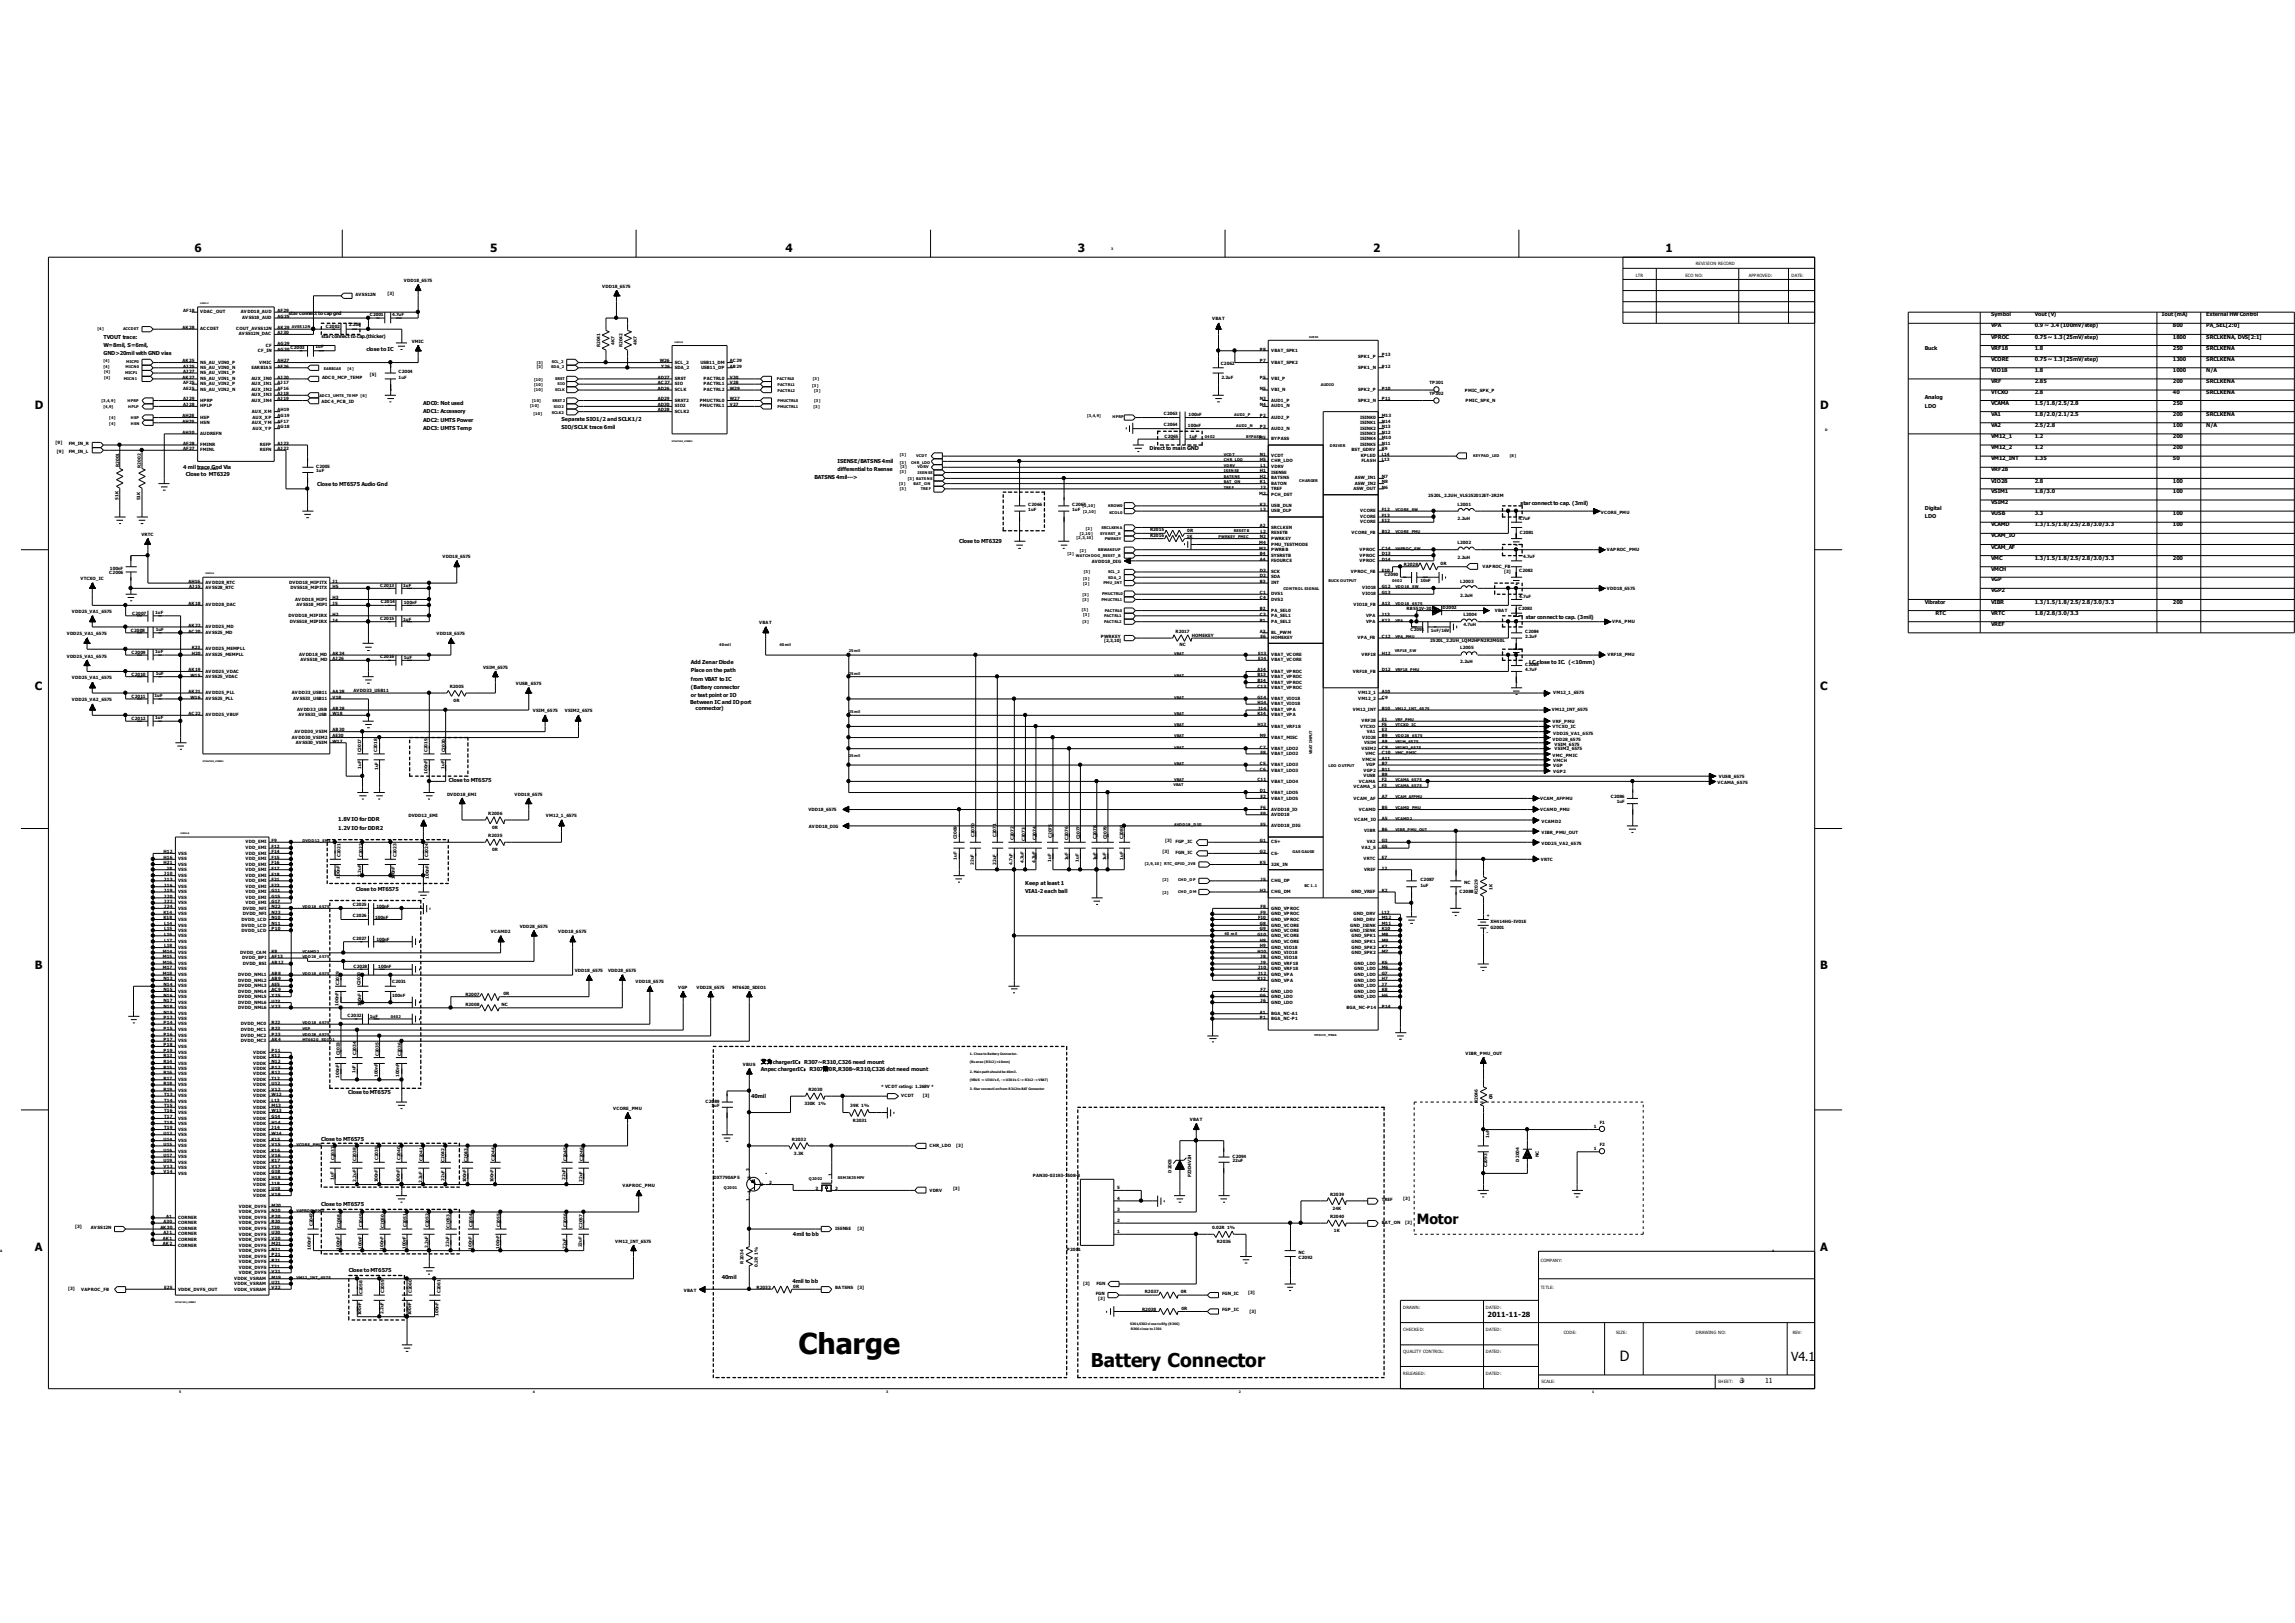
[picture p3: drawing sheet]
<svg xmlns="http://www.w3.org/2000/svg" width="297mm" height="210mm" viewBox="0 0 297 210" stroke-linecap="round" stroke-linejoin="round" font-family="sans-serif">
<defs><g id="words">
<text font-size="3.7" x="103.3" y="175.2">Charge</text>
<text font-size="2.5" x="141.1" y="176.9">Battery Connector</text>
<g font-size="1.8">
<text x="183.3" y="158.3">Motor</text>
<text x="209.6" y="176.1">D</text>
</g>
<text font-size="1.6" x="231.7" y="176">V4.1</text>
<g font-size="1.5">
<text x="25.1" y="32.6">6</text>
<text x="63.4" y="32.6">5</text>
<text x="101.6" y="32.6">4</text>
<text x="139.5" y="32.6">3</text>
<text x="177.7" y="32.6">2</text>
<text x="215.5" y="32.6">1</text>
<text x="4.5" y="52.9">D</text>
<text x="235.5" y="52.9">D</text>
<text x="4.5" y="89.3">C</text>
<text x="235.5" y="89.3">C</text>
<text x="4.5" y="125.4">B</text>
<text x="235.5" y="125.4">B</text>
<text x="4.5" y="161.8">A</text>
<text x="235.5" y="161.8">A</text>
</g>
<g font-size=".9">
<text x="192.5" y="170.3">2011-11-28</text>
<text x="225.1" y="179">3</text>
<text x="228.4" y="179">11</text>
</g>
<g font-size=".7">
<text x="257.6" y="40.9">Symbol</text>
<text x="263.3" y="40.9">Vout (V)</text>
<text x="279.7" y="40.9">Iout (mA)</text>
<text x="285.4" y="40.9">External HW Control</text>
<text x="13.4" y="43.8">TVOUT trace:</text>
<text x="13.4" y="44.9">W=8mil, S=6mil,</text>
<text x="13.4" y="45.9">GND&gt;20mil with GND vias</text>
<text x="47.4" y="45.4">close to IC</text>
<text x="249" y="45.2">Buck</text>
<text x="257.6" y="46.7">VCORE</text>
<text x="257.6" y="42.4">VPA</text>
<text x="257.6" y="43.8">VPROC</text>
<text x="257.6" y="45.2">VRF18</text>
<text x="263.3" y="42.4">0.9 ~ 3.4 (100mV/step)</text>
<text x="263.3" y="43.8">0.75 ~ 1.3 (25mV/step)</text>
<text x="263.3" y="46.7">0.75 ~ 1.3 (25mV/step)</text>
<text x="263.3" y="45.2">1.8</text>
<text x="281.1" y="42.4">800</text>
<text x="281.1" y="45.2">250</text>
<text x="281.1" y="43.8">1800</text>
<text x="281.1" y="46.7">1300</text>
<text x="285.4" y="43.8">SRCLKENA, DVS[2:1]</text>
<text x="285.4" y="42.4">PA_SEL[2:0]</text>
<text x="285.4" y="45.2">SRCLKENA</text>
<text x="285.4" y="46.7">SRCLKENA</text>
<text x="54.8" y="52.4">ADC0: Not used</text>
<text x="54.8" y="53.5">ADC1: Accessory</text>
<text x="249" y="51.7">Analog</text>
<text x="249" y="52.8">LDO</text>
<text x="257.6" y="48.1">VIO18</text>
<text x="257.6" y="49.6">VRF</text>
<text x="257.6" y="51">VTCXO</text>
<text x="257.6" y="52.4">VCAMA</text>
<text x="257.6" y="53.8">VA1</text>
<text x="263.3" y="49.6">2.85</text>
<text x="263.3" y="51">2.8</text>
<text x="263.3" y="52.4">1.5/1.8/2.5/2.8</text>
<text x="263.3" y="48.1">1.8</text>
<text x="263.3" y="53.8">1.8/2.0/2.1/2.5</text>
<text x="281.1" y="49.6">200</text>
<text x="281.1" y="51">40</text>
<text x="281.1" y="52.4">250</text>
<text x="281.1" y="48.1">1000</text>
<text x="281.1" y="53.8">200</text>
<text x="285.4" y="48.1">N/A</text>
<text x="285.4" y="53.8">SRCLKENA</text>
<text x="285.4" y="49.6">SRCLKENA</text>
<text x="285.4" y="51">SRCLKENA</text>
<text x="54.8" y="54.6">ADC2: UMTS Power</text>
<text x="54.8" y="55.6">ADC3: UMTS Temp</text>
<text x="72.6" y="54.5">Separate SIO1/2 and SCLK1/2</text>
<text x="72.6" y="55.5">SIO/SCLK trace 6mil</text>
<text x="108.4" y="59.9">ISENSE/BATSNS 4mil</text>
<text x="148.7" y="58.2">Direct to main GND</text>
<text x="257.6" y="55.2">VA2</text>
<text x="257.6" y="56.7">VM12_1</text>
<text x="257.6" y="58.1">VM12_2</text>
<text x="257.6" y="59.5">VM12_INT</text>
<text x="263.3" y="56.7">1.2</text>
<text x="263.3" y="55.2">2.5/2.8</text>
<text x="263.3" y="58.1">1.2</text>
<text x="263.3" y="59.5">1.35</text>
<text x="281.1" y="56.7">200</text>
<text x="281.1" y="55.2">100</text>
<text x="281.1" y="58.1">200</text>
<text x="281.1" y="59.5">50</text>
<text x="285.4" y="55.2">N/A</text>
<text x="23.7" y="60.6">4 mil trace Gnd Via</text>
<text x="24" y="61.6">Close to MT6329</text>
<text x="41.1" y="62.9">Close to MT6575 Audio Gnd</text>
<text x="105.4" y="62">BATSNS 4mil---&gt;</text>
<text x="108.4" y="60.9">differential to Rsense</text>
<text x="196.7" y="65.4">star connect to cap. (3mil)</text>
<text x="249" y="66">Digital</text>
<text x="257.6" y="61">VRF28</text>
<text x="257.6" y="65.2">VSIM2</text>
<text x="257.6" y="62.4">VIO28</text>
<text x="257.6" y="63.8">VSIM1</text>
<text x="263.3" y="62.4">2.8</text>
<text x="263.3" y="63.8">1.8/3.0</text>
<text x="281.1" y="62.4">100</text>
<text x="281.1" y="63.8">100</text>
<text x="124.1" y="70.2">Close to MT6329</text>
<text x="249" y="67">LDO</text>
<text x="257.6" y="68.1">VCAMD</text>
<text x="257.6" y="66.7">VUSB</text>
<text x="257.6" y="71">VCAM_AF</text>
<text x="257.6" y="69.5">VCAM_IO</text>
<text x="263.3" y="68.1">1.3/1.5/1.8/2.5/2.8/3.0/3.3</text>
<text x="263.3" y="66.7">3.3</text>
<text x="281.1" y="68.1">100</text>
<text x="281.1" y="66.7">100</text>
<text x="257.6" y="72.4">VMC</text>
<text x="257.6" y="73.9">VMCH</text>
<text x="257.6" y="76.6">VGP2</text>
<text x="257.6" y="75.2">VGP</text>
<text x="263.3" y="72.4">1.3/1.5/1.8/2.5/2.8/3.0/3.3</text>
<text x="281.1" y="72.4">200</text>
<text x="197.4" y="80">star connect to cap. (3mil)</text>
<text x="249" y="78.1">Vibrator</text>
<text x="250.4" y="79.5">RTC</text>
<text x="257.6" y="78.1">VIBR</text>
<text x="257.6" y="81">VREF</text>
<text x="257.6" y="79.5">VRTC</text>
<text x="263.3" y="79.5">1.8/2.8/3.0/3.3</text>
<text x="263.3" y="78.1">1.3/1.5/1.8/2.5/2.8/3.0/3.3</text>
<text x="281.1" y="78.1">200</text>
<text x="89.4" y="86">Add Zenar Diode</text>
<text x="89.4" y="87">Place on the path</text>
<text x="89.4" y="88.1">from VBAT to IC</text>
<text x="89.4" y="89.1">(Battery connector</text>
<text x="197.8" y="85.9">LC close to IC. (&lt;10mm)</text>
<text x="89.3" y="91">Between IC and IO port</text>
<text x="89.4" y="90.2">or test point or IO</text>
<text x="90" y="91.9">connector)</text>
<text x="58.1" y="101.1">Close to MT6575</text>
<text x="43.8" y="106.3">1.8V IO for DDR</text>
<text x="43.8" y="107.4">1.2V IO for DDR2</text>
<text x="46.1" y="115.3">Close to MT6575</text>
<text x="132.6" y="114.5">Keep at least 1</text>
<text x="132.6" y="115.6">VIA1-2 each ball</text>
<text x="98.5" y="137.6">艾为chargerIC：R307~R310,C326 need mount</text>
<text x="45" y="141.5">Close to MT6575</text>
<text x="97.2" y="142">40mil</text>
<text x="98.5" y="138.5">Anpec chargerIC：R307贴0R,R308~R310,C326 dot need mount</text>
<text x="41.6" y="147.6">Close to MT6575</text>
<text x="41.6" y="156.1">Close to MT6575</text>
<text x="102.6" y="159.9">4mil to bb</text>
<text x="45.1" y="164.6">Close to MT6575</text>
<text x="93.4" y="165.5">40mil</text>
<text x="102.5" y="166">4mil to bb</text>
</g>
<g font-size=".6">
<text x="211.6" y="35.8">LTR</text>
<text x="218.1" y="35.8">ECO NO:</text>
<text x="219.4" y="34.3">REVISION RECORD</text>
<text x="226.3" y="35.8">APPROVED:</text>
<text x="231.8" y="35.8">DATE:</text>
<text x="23.7" y="40.4">AF18</text>
<text x="25.9" y="40.5">VDAC_OUT</text>
<text x="31.2" y="40.5">AVDD18_AUD</text>
<text x="31.3" y="41.3">AVSS18_AUD</text>
<text x="35.9" y="40.4">AF29</text>
<text x="35.9" y="41.1">AG25</text>
<text x="37.3" y="40.8">star connect to cap gnd</text>
<text x="46" y="38.2">AVSS12N</text>
<text x="47.8" y="40.9">C2001</text>
<text x="50.1" y="38.2">[3]</text>
<text x="50.7" y="40.9">4.7uF</text>
<text x="52.2" y="36.5">VDD18_6575</text>
<text x="77.9" y="37.2">VDD18_6575</text>
<text x="156.8" y="41.5">VBAT</text>
<text x="23.6" y="46.9">AK25</text>
<text x="23.6" y="42.6">AK28</text>
<text x="23.7" y="47.5">AJ 25</text>
<text x="25.9" y="47">NS_AU_VIN0_P</text>
<text x="25.9" y="47.7">NS_AU_VIN0_N</text>
<text x="25.9" y="42.7">ACCDET</text>
<text x="30.6" y="42.7">COUT_AVSS12N</text>
<text x="30.9" y="43.4">AVSS12N_DAC</text>
<text x="32.5" y="47.7">EARBIAS</text>
<text x="33.4" y="45.5">CF_IN</text>
<text x="33.5" y="47">VMIC</text>
<text x="34.4" y="44.8">CF</text>
<text x="35.9" y="46.9">AH27</text>
<text x="35.9" y="47.6">AF26</text>
<text x="35.9" y="45.4">AG30</text>
<text x="35.9" y="44.7">AG29</text>
<text x="35.9" y="42.6">AK29</text>
<text x="35.9" y="43.2">AJ 30</text>
<text x="37.6" y="45.2">C2003</text>
<text x="40.8" y="45">1uF</text>
<text x="41.6" y="43.7">star connect to cap.(thicker)</text>
<text x="42.2" y="42.4">C2002</text>
<text x="45.1" y="42.2">2.2uF</text>
<text x="53.3" y="44.3">VMIC</text>
<text x="77.7" y="44.9" transform="rotate(-90 77.7 44.9)">R2041</text>
<text x="79.5" y="44.6" transform="rotate(-90 79.5 44.6)">4K7</text>
<text x="80.5" y="44.9" transform="rotate(-90 80.5 44.9)">R2042</text>
<text x="82.4" y="44.6" transform="rotate(-90 82.4 44.6)">4K7</text>
<text x="85.4" y="46.9">W26</text>
<text x="85.5" y="47.5">Y26</text>
<text x="87.3" y="47">SCL_2</text>
<text x="87.3" y="47.7">SDA_2</text>
<text x="90.6" y="47">USB11_DM</text>
<text x="90.7" y="47.7">USB11_DP</text>
<text x="94.4" y="47.5">AB29</text>
<text x="94.4" y="46.9">AC29</text>
<text x="157.9" y="47.2">C2062</text>
<text x="163" y="45.3">P8</text>
<text x="163" y="46.9">P7</text>
<text x="164.5" y="45.5">VBAT_SPK1</text>
<text x="164.5" y="47">VBAT_SPK2</text>
<text x="175.7" y="46.3">SPK1_P</text>
<text x="175.7" y="47.7">SPK1_N</text>
<text x="178.8" y="46.1">P13</text>
<text x="178.8" y="47.6">P12</text>
<text x="23.6" y="49">AK27</text>
<text x="23.6" y="54">AH28</text>
<text x="23.7" y="48.2">AJ 27</text>
<text x="23.7" y="50.4">AE25</text>
<text x="23.7" y="49.7">AF25</text>
<text x="23.7" y="52.5">AJ 28</text>
<text x="23.7" y="51.8">AJ 29</text>
<text x="25.9" y="48.4">NS_AU_VIN1_P</text>
<text x="25.9" y="49.2">NS_AU_VIN1_N</text>
<text x="25.9" y="50.6">NS_AU_VIN2_N</text>
<text x="25.9" y="49.8">NS_AU_VIN2_P</text>
<text x="25.9" y="52.7">HPLP</text>
<text x="25.9" y="52">HPRP</text>
<text x="32.5" y="51.3">AUX_IN3</text>
<text x="32.5" y="50.6">AUX_IN2</text>
<text x="32.5" y="49.2">AUX_IN0</text>
<text x="32.5" y="52">AUX_IN4</text>
<text x="32.5" y="49.8">AUX_IN1</text>
<text x="32.6" y="53.4">AUX_XM</text>
<text x="35.9" y="51.1">AJ 18</text>
<text x="35.9" y="50.4">AF16</text>
<text x="35.9" y="49">AJ 20</text>
<text x="35.9" y="51.8">AJ 19</text>
<text x="35.9" y="54">AG19</text>
<text x="35.9" y="53.2">AH19</text>
<text x="35.9" y="49.7">AJ 17</text>
<text x="41.6" y="52.1">ADC4_PCB_ID</text>
<text x="41.7" y="49">ADC0_MCP_TEMP</text>
<text x="47.8" y="48.7">[5]</text>
<text x="51.6" y="48.3">C2004</text>
<text x="51.6" y="49">1uF</text>
<text x="85.1" y="49">AD27</text>
<text x="85.1" y="50.4">AD26</text>
<text x="85.1" y="49.7">AC27</text>
<text x="85.1" y="51.8">AD29</text>
<text x="85.1" y="52.5">AD30</text>
<text x="85.1" y="53.2">AD28</text>
<text x="87.3" y="49.2">SRST</text>
<text x="87.3" y="50.6">SCLK</text>
<text x="87.3" y="49.8">SIO</text>
<text x="87.3" y="52">SRST2</text>
<text x="87.3" y="52.7">SIO2</text>
<text x="87.3" y="53.4">SCLK2</text>
<text x="90.5" y="52">PMUCTRL0</text>
<text x="90.5" y="52.7">PMUCTRL1</text>
<text x="91" y="49.8">PACTRL1</text>
<text x="91" y="50.6">PACTRL2</text>
<text x="91" y="49.2">PACTRL0</text>
<text x="94.4" y="49.7">V28</text>
<text x="94.4" y="51.8">W27</text>
<text x="94.4" y="52.5">V27</text>
<text x="94.4" y="50.4">W29</text>
<text x="94.4" y="49">V30</text>
<text x="150.6" y="53.6">C2063</text>
<text x="153.8" y="53.8">100nF</text>
<text x="158" y="49.1">2.2uF</text>
<text x="163" y="49">P5</text>
<text x="163" y="50.4">N5</text>
<text x="163" y="51.8">N3</text>
<text x="163" y="52.5">N4</text>
<text x="163" y="54">P2</text>
<text x="164.5" y="49.2">VBI_P</text>
<text x="164.5" y="50.6">VBI_N</text>
<text x="164.5" y="52">AUD1_P</text>
<text x="164.5" y="52.7">AUD1_N</text>
<text x="175.7" y="50.6">SPK2_P</text>
<text x="175.7" y="52">SPK2_N</text>
<text x="178.8" y="50.4">P10</text>
<text x="178.8" y="51.8">P11</text>
<text x="178.8" y="54">M13</text>
<text x="184.9" y="49.7">TP301</text>
<text x="184.9" y="51.1">TP302</text>
<text x="189.5" y="50.7">PMIC_SPK_P</text>
<text x="189.6" y="52">PMIC_SPK_N</text>
<text x="7.2" y="57.5">[9]</text>
<text x="7.4" y="58.6">[9]</text>
<text x="8.9" y="58.6">FM_IN_L</text>
<text x="8.9" y="57.5">FM_IN_R</text>
<text x="23.6" y="54.7">AH29</text>
<text x="23.6" y="56.1">AH30</text>
<text x="23.7" y="57.5">AF28</text>
<text x="23.7" y="58.2">AF27</text>
<text x="25.9" y="54.2">HSP</text>
<text x="25.9" y="54.8">HSN</text>
<text x="25.9" y="57.7">FMINR</text>
<text x="25.9" y="58.4">FMINL</text>
<text x="25.9" y="56.3">AUDREFN</text>
<text x="32.6" y="54.8">AUX_YM</text>
<text x="32.7" y="55.6">AUX_YP</text>
<text x="32.7" y="54.2">AUX_XP</text>
<text x="33.6" y="57.7">REFP</text>
<text x="33.6" y="58.4">REFN</text>
<text x="35.9" y="55.4">AG18</text>
<text x="35.9" y="54.7">AF17</text>
<text x="35.9" y="57.5">AJ 23</text>
<text x="35.9" y="58.2">AJ 22</text>
<text x="150.6" y="55.1">C2064</text>
<text x="150.7" y="56.6">C2065</text>
<text x="153.7" y="55.3">100nF</text>
<text x="153.9" y="56.6">1uF</text>
<text x="162.9" y="56.8">M5</text>
<text x="163" y="55.4">P3</text>
<text x="163" y="59">N1</text>
<text x="163" y="59.7">H5</text>
<text x="164.5" y="54.2">AUD2_P</text>
<text x="164.5" y="55.6">AUD2_N</text>
<text x="164.5" y="56.9">BYPASS</text>
<text x="164.5" y="59.2">VCDT</text>
<text x="164.5" y="59.8">CHR_LDO</text>
<text x="174.9" y="58.4">BST_GDRV</text>
<text x="176" y="54.2">ISINK0</text>
<text x="176" y="54.8">ISINK1</text>
<text x="176" y="55.6">ISINK2</text>
<text x="176" y="56.3">ISINK3</text>
<text x="176" y="57">ISINK4</text>
<text x="176" y="57.7">ISINK5</text>
<text x="176.1" y="59.2">KPLED</text>
<text x="176.1" y="59.8">FLASH</text>
<text x="178.8" y="54.7">N14</text>
<text x="178.8" y="55.4">N13</text>
<text x="178.8" y="56.1">N12</text>
<text x="178.8" y="56.8">M10</text>
<text x="178.8" y="57.5">N11</text>
<text x="178.8" y="58.2">K9</text>
<text x="178.8" y="59">L14</text>
<text x="178.8" y="59.7">L13</text>
<text x="15.3" y="64.7" transform="rotate(-90 15.3 64.7)">51K</text>
<text x="15.4" y="60.4" transform="rotate(-90 15.4 60.4)">R2001</text>
<text x="18.1" y="64.7" transform="rotate(-90 18.1 64.7)">51K</text>
<text x="18.2" y="60.5" transform="rotate(-90 18.2 60.5)">R2002</text>
<text x="40.9" y="60.5">C2005</text>
<text x="40.9" y="61.1">1uF</text>
<text x="133" y="65.4">C2066</text>
<text x="138.7" y="65.4">C2067</text>
<text x="162.9" y="64">M2</text>
<text x="163" y="61.1">H1</text>
<text x="163" y="61.9">H2</text>
<text x="163" y="62.5">K1</text>
<text x="163" y="65.4">K3</text>
<text x="163.1" y="60.4">L1</text>
<text x="163.1" y="63.2">J3</text>
<text x="164.5" y="60.6">VDRV</text>
<text x="164.5" y="61.3">ISENSE</text>
<text x="164.5" y="62">BATSNS</text>
<text x="164.5" y="62.7">BATON</text>
<text x="164.5" y="63.4">TREF</text>
<text x="164.5" y="64.1">PCH_DET</text>
<text x="164.5" y="65.6">USB_DLN</text>
<text x="175.1" y="63.4">ASW_OUT</text>
<text x="175.3" y="62">ASW_IN1</text>
<text x="175.3" y="62.7">ASW_IN2</text>
<text x="178.8" y="61.9">N7</text>
<text x="178.8" y="62.5">N8</text>
<text x="178.8" y="63.2">N6</text>
<text x="184.8" y="64.3">2520L_2.2UH_VLS252012ET-2R2M</text>
<text x="188.6" y="65.4">L2001</text>
<text x="18.3" y="69.3">VRTC</text>
<text x="133" y="66.1">1uF</text>
<text x="138.7" y="66.1">1uF</text>
<text x="148.8" y="68.7">R2015</text>
<text x="148.8" y="69.5">R2016</text>
<text x="153.5" y="69.6">1K</text>
<text x="153.6" y="68.9">0R</text>
<text x="162.9" y="70.4">M4</text>
<text x="162.9" y="71.1">M3</text>
<text x="163" y="68.2">A2</text>
<text x="163" y="69.7">N2</text>
<text x="163" y="71.9">B4</text>
<text x="163.1" y="66.1">L3</text>
<text x="163.1" y="69">L2</text>
<text x="164.5" y="66.3">USB_DLP</text>
<text x="164.5" y="68.4">SRCLKEN</text>
<text x="164.5" y="69.1">RESETB</text>
<text x="164.5" y="69.8">PWRKEY</text>
<text x="164.5" y="70.6">PMU_TESTMODE</text>
<text x="164.5" y="71.3">PWRBB</text>
<text x="174.9" y="69.1">VCORE_FB</text>
<text x="175.9" y="71.3">VPROC</text>
<text x="176" y="66.3">VCORE</text>
<text x="176" y="67">VCORE</text>
<text x="176" y="67.7">VCORE</text>
<text x="178.8" y="66.1">F12</text>
<text x="178.8" y="66.9">F13</text>
<text x="178.8" y="67.5">E12</text>
<text x="178.8" y="69">B12</text>
<text x="178.8" y="71.1">C14</text>
<text x="178.8" y="71.9">D13</text>
<text x="188.6" y="70.4">L2002</text>
<text x="188.6" y="67.3">2.2uH</text>
<text x="196.5" y="67.3">4.7uF</text>
<text x="196.6" y="69.1">C2081</text>
<text x="207.1" y="66.4">VCORE_PMU</text>
<text x="207.9" y="71.3">VAPROC_PMU</text>
<text x="10.4" y="75.1">VTCXO_IC</text>
<text x="14.1" y="74.3">C2006</text>
<text x="14.2" y="73.7">100nF</text>
<text x="24.4" y="75.4">AH16</text>
<text x="24.5" y="76.1">AJ 15</text>
<text x="26.6" y="76.3">AVSS28_RTC</text>
<text x="26.6" y="75.6">AVDD28_RTC</text>
<text x="37.4" y="75.6">DVDD18_MIPITX</text>
<text x="37.6" y="76.3">DVSS18_MIPITX</text>
<text x="38.2" y="77.7">AVDD18_MIPI</text>
<text x="43" y="75.4">J1</text>
<text x="43" y="77.5">H3</text>
<text x="43" y="76.1">H5</text>
<text x="49.2" y="75.9">C2013</text>
<text x="52.2" y="76">1uF</text>
<text x="57.2" y="72.2">VDD18_6575</text>
<text x="141.3" y="72.8">AVDD18_DIG</text>
<text x="163" y="72.5">A4</text>
<text x="163" y="74">D3</text>
<text x="163" y="74.6">D2</text>
<text x="163" y="75.4">B3</text>
<text x="163" y="76.9">C1</text>
<text x="163" y="77.5">C4</text>
<text x="164.5" y="72">SYSRSTB</text>
<text x="164.5" y="72.7">FSOURCE</text>
<text x="164.5" y="74.1">SCK</text>
<text x="164.5" y="74.8">SDA</text>
<text x="164.5" y="75.6">INT</text>
<text x="164.5" y="77">DVS1</text>
<text x="164.5" y="77.7">DVS2</text>
<text x="174.8" y="74.1">VPROC_FB</text>
<text x="175.9" y="72">VPROC</text>
<text x="175.9" y="72.7">VPROC</text>
<text x="176.2" y="76.3">VIO18</text>
<text x="176.2" y="77">VIO18</text>
<text x="178.8" y="72.5">D14</text>
<text x="178.8" y="74">E10</text>
<text x="178.8" y="76.1">G12</text>
<text x="178.8" y="76.9">G13</text>
<text x="179.1" y="74.6">C2090</text>
<text x="181.6" y="73.2">R2028</text>
<text x="183.8" y="75.2">10nF</text>
<text x="186.4" y="73.1">0R</text>
<text x="188.6" y="72.3">2.2uH</text>
<text x="188.9" y="75.4">L2003</text>
<text x="188.9" y="77.3">2.2uH</text>
<text x="191.8" y="73.5">VAPROC_FB</text>
<text x="194.6" y="74.1">[3]</text>
<text x="196.6" y="74">C2082</text>
<text x="196.6" y="77.4">4.7uF</text>
<text x="197.1" y="72.2">4.7uF</text>
<text x="207.9" y="76.3">VDD18_6575</text>
<text x="8.6" y="82.2">VDD25_VA1_6575</text>
<text x="9.3" y="79.3">VDD25_VA1_6575</text>
<text x="16.9" y="81.8">C2008</text>
<text x="17.1" y="79.6">C2007</text>
<text x="20.1" y="79.4">1uF</text>
<text x="20.2" y="81.7">1uF</text>
<text x="24.4" y="81.8">AC20</text>
<text x="24.4" y="78.3">AK18</text>
<text x="24.4" y="81.1">AK22</text>
<text x="24.8" y="84">K23</text>
<text x="26.6" y="82">AVSS25_MD</text>
<text x="26.6" y="78.5">AVDD28_DAC</text>
<text x="26.6" y="81.3">AVDD25_MD</text>
<text x="37.3" y="79.8">DVDD18_MIPIRX</text>
<text x="37.5" y="80.6">DVSS18_MIPIRX</text>
<text x="38.4" y="78.5">AVSS18_MIPI</text>
<text x="43" y="79.6">H2</text>
<text x="43" y="80.4">J4</text>
<text x="43" y="78.3">J5</text>
<text x="49.2" y="80.2">C2015</text>
<text x="49.3" y="78">C2014</text>
<text x="52.2" y="80.3">1uF</text>
<text x="52.3" y="78.2">100nF</text>
<text x="56.5" y="82.2">VDD18_6575</text>
<text x="98.2" y="80.7">VBAT</text>
<text x="142.4" y="82.5">PWRKEY</text>
<text x="142.9" y="83.1">[2,3,10]</text>
<text x="152.1" y="81.8">R2017</text>
<text x="152.6" y="83.6">NC</text>
<text x="154.2" y="82.4">HOMEKEY</text>
<text x="163" y="79">B2</text>
<text x="163" y="79.6">C3</text>
<text x="163" y="80.4">B1</text>
<text x="163" y="81.8">A3</text>
<text x="163.1" y="82.5">E6</text>
<text x="164.5" y="79.1">PA_SEL0</text>
<text x="164.5" y="79.8">PA_SEL1</text>
<text x="164.5" y="80.6">PA_SEL2</text>
<text x="164.5" y="82">BL_PWM</text>
<text x="164.5" y="82.7">HOMEKEY</text>
<text x="175.1" y="78.5">VIO18_FB</text>
<text x="175.6" y="82.7">VPA_FB</text>
<text x="176.7" y="79.8">VPA</text>
<text x="176.7" y="80.6">VPA</text>
<text x="178.8" y="78.3">A13</text>
<text x="178.8" y="79.6">J13</text>
<text x="178.8" y="80.4">K13</text>
<text x="178.8" y="82.5">C12</text>
<text x="182" y="78.9">RB551V-30</text>
<text x="182.5" y="81.6">C2091</text>
<text x="185" y="83.1">2520L_2.2UH_LQM2HPN2R2MG0L</text>
<text x="185.1" y="81.8">1nF/16V</text>
<text x="186.6" y="78.8">D2002</text>
<text x="188.9" y="84">L2005</text>
<text x="189.4" y="79.7">L2004</text>
<text x="189.4" y="81">4.7uH</text>
<text x="193.4" y="79.2">VBAT</text>
<text x="196.5" y="79">C2083</text>
<text x="197.3" y="81.9">C2084</text>
<text x="197.3" y="82.5">2.2uF</text>
<text x="208.6" y="80.7">VPA_PMU</text>
<text x="8.6" y="85.1">VDD25_VA1_6575</text>
<text x="9.3" y="87.9">VDD25_VA1_6575</text>
<text x="17" y="84.6">C2009</text>
<text x="17" y="87.4">C2010</text>
<text x="20.1" y="84.5">1uF</text>
<text x="20.2" y="87.4">1uF</text>
<text x="24.4" y="89.6">AK21</text>
<text x="24.4" y="86.8">AK19</text>
<text x="24.6" y="87.5">W15</text>
<text x="24.8" y="84.7">H20</text>
<text x="26.6" y="84.9">AVSS25_MEMPLL</text>
<text x="26.6" y="89.8">AVDD25_PLL</text>
<text x="26.6" y="87">AVDD25_VDAC</text>
<text x="26.6" y="84.1">AVDD25_MEMPLL</text>
<text x="26.6" y="87.7">AVSS25_VDAC</text>
<text x="37.8" y="89.8">AVDD33_USB11</text>
<text x="38.7" y="84.9">AVDD18_MD</text>
<text x="38.9" y="85.6">AVSS18_MD</text>
<text x="43" y="84.7">AK24</text>
<text x="43" y="89.6">AA28</text>
<text x="43" y="85.4">AJ 26</text>
<text x="45.7" y="89.5">AVDD33_USB11</text>
<text x="49.2" y="85.1">C2016</text>
<text x="52.3" y="85.3">1uF</text>
<text x="58.2" y="89">R2005</text>
<text x="62.5" y="86.5">VSIM_6575</text>
<text x="66.7" y="88.6">VUSB_6575</text>
<text x="162.7" y="86.8">A14</text>
<text x="162.7" y="87.5">B13</text>
<text x="162.7" y="88.3">B14</text>
<text x="162.7" y="89">C13</text>
<text x="162.8" y="84.7">E13</text>
<text x="162.8" y="85.4">E14</text>
<text x="164.5" y="84.9">VBAT_VCORE</text>
<text x="164.5" y="85.6">VBAT_VCORE</text>
<text x="164.5" y="87">VBAT_VPROC</text>
<text x="164.5" y="87.7">VBAT_VPROC</text>
<text x="164.5" y="88.5">VBAT_VPROC</text>
<text x="164.5" y="89.1">VBAT_VPROC</text>
<text x="175" y="87">VRF18_FB</text>
<text x="175.7" y="89.8">VM12_1</text>
<text x="176.1" y="84.9">VRF18</text>
<text x="178.8" y="89.6">A10</text>
<text x="178.8" y="84.7">H12</text>
<text x="178.8" y="86.8">D12</text>
<text x="188.9" y="85.8">2.2uH</text>
<text x="197.3" y="86.2">C2085</text>
<text x="197.3" y="86.8">4.7uF</text>
<text x="201" y="89.8">VM12_1_6575</text>
<text x="208" y="84.9">VRF18_PMU</text>
<text x="9.3" y="90.7">VDD25_VA2_6575</text>
<text x="17" y="90.3">C2011</text>
<text x="17" y="93.2">C2012</text>
<text x="20" y="90.1">1uF</text>
<text x="20.1" y="93">1uF</text>
<text x="24.4" y="92.5">AC22</text>
<text x="24.6" y="90.4">W16</text>
<text x="26.6" y="90.6">AVSS25_PLL</text>
<text x="26.6" y="92.7">AVDD25_VBUF</text>
<text x="37.8" y="95.6">AVDD30_VSIM2</text>
<text x="37.9" y="90.6">AVSS33_USB11</text>
<text x="38.1" y="94.8">AVDD30_VSIM</text>
<text x="38.4" y="92">AVDD33_USB</text>
<text x="38.6" y="92.7">AVSS33_USB</text>
<text x="43" y="95.4">AE30</text>
<text x="43" y="91.8">AB28</text>
<text x="43" y="90.4">V18</text>
<text x="43" y="92.5">W18</text>
<text x="43" y="94.6">AB30</text>
<text x="58.7" y="90.8">0R</text>
<text x="68.9" y="92.2">VSIM_6575</text>
<text x="73.1" y="92.2">VSIM2_6575</text>
<text x="162.7" y="90.4">G14</text>
<text x="162.7" y="91.1">H14</text>
<text x="162.7" y="92.5">K14</text>
<text x="162.7" y="94">H13</text>
<text x="162.8" y="91.8">J14</text>
<text x="163" y="95.4">N9</text>
<text x="164.5" y="90.6">VBAT_VIO18</text>
<text x="164.5" y="91.2">VBAT_VIO18</text>
<text x="164.5" y="92">VBAT_VPA</text>
<text x="164.5" y="92.7">VBAT_VPA</text>
<text x="164.5" y="94.1">VBAT_VRF18</text>
<text x="164.5" y="95.6">VBAT_MISC</text>
<text x="175" y="92">VM12_INT</text>
<text x="175.7" y="90.6">VM12_2</text>
<text x="176" y="94.1">VTCXO</text>
<text x="176.1" y="93.5">VRF28</text>
<text x="176.2" y="95.6">VIO28</text>
<text x="176.8" y="94.8">VA1</text>
<text x="178.8" y="90.4">C9</text>
<text x="178.8" y="91.8">B10</text>
<text x="178.8" y="93.3">E1</text>
<text x="178.8" y="94">F5</text>
<text x="178.8" y="94.6">E3</text>
<text x="178.8" y="95.4">B9</text>
<text x="200.8" y="92">VM12_INT_6575</text>
<text x="200.9" y="93.5">VRF_PMU</text>
<text x="200.9" y="94.2">VTCXO_IC</text>
<text x="200.9" y="95.8">VDD28_6575</text>
<text x="201" y="95.1">VDD25_VA1_6575</text>
<text x="38.3" y="96.2">AVSS30_VSIM</text>
<text x="43" y="96.1">W17</text>
<text x="46.7" y="99.5" transform="rotate(-90 46.7 99.5)">1uF</text>
<text x="46.7" y="97.3" transform="rotate(-90 46.7 97.3)">C2017</text>
<text x="48.8" y="97.3" transform="rotate(-90 48.8 97.3)">C2018</text>
<text x="48.9" y="99.6" transform="rotate(-90 48.9 99.6)">1uF</text>
<text x="55.3" y="100.1" transform="rotate(-90 55.3 100.1)">100nF</text>
<text x="55.3" y="97.3" transform="rotate(-90 55.3 97.3)">C2019</text>
<text x="57.5" y="99.5" transform="rotate(-90 57.5 99.5)">1uF</text>
<text x="57.6" y="97.3" transform="rotate(-90 57.6 97.3)">C2020</text>
<text x="162.7" y="101.1">C11</text>
<text x="163" y="96.8">C7</text>
<text x="163" y="99">C5</text>
<text x="163" y="99.7">C6</text>
<text x="163.1" y="97.5">E8</text>
<text x="164.5" y="97">VBAT_LDO2</text>
<text x="164.5" y="97.7">VBAT_LDO2</text>
<text x="164.5" y="99.1">VBAT_LDO3</text>
<text x="164.5" y="99.9">VBAT_LDO3</text>
<text x="164.5" y="101.2">VBAT_LDO4</text>
<text x="175.8" y="101.2">VCAMA</text>
<text x="176.1" y="97">VSIM2</text>
<text x="176.2" y="98.4">VMCH</text>
<text x="176.4" y="99.9">VGP2</text>
<text x="176.4" y="100.6">VUSB</text>
<text x="176.5" y="96.2">VSIM</text>
<text x="176.7" y="97.7">VMC</text>
<text x="176.7" y="99.1">VGP</text>
<text x="178.8" y="96.1">A8</text>
<text x="178.8" y="96.8">C8</text>
<text x="178.8" y="97.5">C10</text>
<text x="178.8" y="98.3">A11</text>
<text x="178.8" y="99">B7</text>
<text x="178.8" y="99.7">B11</text>
<text x="178.8" y="100.4">B8</text>
<text x="178.8" y="101.1">F2</text>
<text x="178.8" y="101.8">F3</text>
<text x="200.9" y="97.9">VMC_PMIC</text>
<text x="201" y="98.5">VMCH</text>
<text x="201" y="99.2">VGP</text>
<text x="201" y="100.1">VGP2</text>
<text x="201.1" y="96.5">VSIM_6575</text>
<text x="201.1" y="97.1">VSIM2_6575</text>
<text x="222.2" y="101.4">VCAMA_6575</text>
<text x="222.4" y="100.6">VUSB_6575</text>
<text x="52.8" y="105.7">DVDD12_EMI</text>
<text x="57.8" y="102.9">DVDD18_EMI</text>
<text x="63.2" y="105.4">R2006</text>
<text x="63.7" y="107.3">0R</text>
<text x="66.6" y="102.9">VDD18_6575</text>
<text x="70.6" y="105.7">VM12_1_6575</text>
<text x="104.6" y="104.9">VDD18_6575</text>
<text x="104.7" y="107.1">AVDD18_DIG</text>
<text x="163" y="102.5">D1</text>
<text x="163.1" y="103.3">E2</text>
<text x="163.1" y="104.7">F6</text>
<text x="163.1" y="105.4">E9</text>
<text x="163.1" y="106.8">E5</text>
<text x="164.5" y="102.7">VBAT_LDO5</text>
<text x="164.5" y="103.4">VBAT_LDO5</text>
<text x="164.5" y="104.9">AVDD18_IO</text>
<text x="164.5" y="105.6">AVDD18</text>
<text x="164.5" y="107">AVDD18_DIG</text>
<text x="175.1" y="102">VCAMA_S</text>
<text x="175.1" y="103.4">VCAM_AF</text>
<text x="175.2" y="106.2">VCAM_IO</text>
<text x="175.8" y="104.9">VCAMD</text>
<text x="176.5" y="107.7">VIBR</text>
<text x="178.8" y="103.3">A7</text>
<text x="178.8" y="104.7">B5</text>
<text x="178.8" y="106.1">A5</text>
<text x="178.8" y="107.5">B6</text>
<text x="199.3" y="105">VCAMD_PMU</text>
<text x="199.3" y="103.5">VCAM_AFPMU</text>
<text x="199.4" y="107.8">VIBR_PMU_OUT</text>
<text x="199.4" y="106.5">VCAMD2</text>
<text x="208.4" y="103.3">C2086</text>
<text x="209.2" y="103.9">1uF</text>
<text x="21.2" y="110.4">H12</text>
<text x="21.2" y="111.1">H16</text>
<text x="21.2" y="111.8">H21</text>
<text x="21.3" y="113.3">J10</text>
<text x="21.3" y="113.9">J13</text>
<text x="21.6" y="112.5">J8</text>
<text x="23" y="110.6">VSS</text>
<text x="23" y="111.3">VSS</text>
<text x="23" y="112">VSS</text>
<text x="23" y="112.7">VSS</text>
<text x="23" y="113.4">VSS</text>
<text x="31.8" y="113.4">VDD_EMI</text>
<text x="31.8" y="111.3">VDD_EMI</text>
<text x="31.8" y="109.1">VDD_EMI</text>
<text x="31.8" y="109.9">VDD_EMI</text>
<text x="31.8" y="112.7">VDD_EMI</text>
<text x="31.8" y="110.6">VDD_EMI</text>
<text x="31.8" y="112">VDD_EMI</text>
<text x="35.1" y="113.3">F18</text>
<text x="35.1" y="111.2">F15</text>
<text x="35.1" y="108.9">F9</text>
<text x="35.1" y="113.9">F21</text>
<text x="35.1" y="109.7">F12</text>
<text x="35.1" y="112.5">F17</text>
<text x="35.1" y="110.4">F14</text>
<text x="35.1" y="111.8">F16</text>
<text x="44" y="113.7" transform="rotate(-90 44 113.7)">100nF</text>
<text x="44" y="110.9" transform="rotate(-90 44 110.9)">C2021</text>
<text x="46.7" y="113.4" transform="rotate(-90 46.7 113.4)">2.2uF</text>
<text x="46.9" y="110.9" transform="rotate(-90 46.9 110.9)">C2022</text>
<text x="51.1" y="113.8" transform="rotate(-90 51.1 113.8)">100nF</text>
<text x="51.3" y="110.9" transform="rotate(-90 51.3 110.9)">C2023</text>
<text x="55.4" y="110.9" transform="rotate(-90 55.4 110.9)">C2024</text>
<text x="55.5" y="113.7" transform="rotate(-90 55.5 113.7)">100nF</text>
<text x="63.2" y="108.3">R2035</text>
<text x="63.7" y="110.1">0R</text>
<text x="123.8" y="111.2" transform="rotate(-90 123.8 111.2)">1uF</text>
<text x="123.8" y="108.6" transform="rotate(-90 123.8 108.6)">C2069</text>
<text x="126" y="111.9" transform="rotate(-90 126 111.9)">22uF</text>
<text x="126.1" y="108.3" transform="rotate(-90 126.1 108.3)">C2070</text>
<text x="128.9" y="111.9" transform="rotate(-90 128.9 111.9)">22uF</text>
<text x="128.9" y="108.3" transform="rotate(-90 128.9 108.3)">C2071</text>
<text x="131" y="111.9" transform="rotate(-90 131 111.9)">4.7uF</text>
<text x="131.2" y="108.7" transform="rotate(-90 131.2 108.7)">C2072</text>
<text x="132.4" y="111.7" transform="rotate(-90 132.4 111.7)">4.7uF</text>
<text x="132.6" y="108.8" transform="rotate(-90 132.6 108.8)">C2073</text>
<text x="134" y="111.7" transform="rotate(-90 134 111.7)">4.7uF</text>
<text x="134.1" y="108.7" transform="rotate(-90 134.1 108.7)">C2074</text>
<text x="136" y="111.5" transform="rotate(-90 136 111.5)">1uF</text>
<text x="136.1" y="108.4" transform="rotate(-90 136.1 108.4)">C2075</text>
<text x="138.2" y="111.3" transform="rotate(-90 138.2 111.3)">1uF</text>
<text x="138.2" y="108.7" transform="rotate(-90 138.2 108.7)">C2076</text>
<text x="139.6" y="111.5" transform="rotate(-90 139.6 111.5)">1uF</text>
<text x="139.7" y="108.6" transform="rotate(-90 139.7 108.6)">C2077</text>
<text x="141.8" y="111.3" transform="rotate(-90 141.8 111.3)">1uF</text>
<text x="141.8" y="108.5" transform="rotate(-90 141.8 108.5)">C2078</text>
<text x="143.1" y="111.3" transform="rotate(-90 143.1 111.3)">1uF</text>
<text x="143.2" y="108.6" transform="rotate(-90 143.2 108.6)">C2079</text>
<text x="145.3" y="111.2" transform="rotate(-90 145.3 111.2)">1uF</text>
<text x="145.3" y="108.5" transform="rotate(-90 145.3 108.5)">C2080</text>
<text x="150.4" y="110.4">[3]</text>
<text x="150.7" y="108.9">[3]</text>
<text x="152.1" y="109">FGP_IC</text>
<text x="152.1" y="110.5">FGN_IC</text>
<text x="163" y="108.9">G1</text>
<text x="163" y="110.4">G2</text>
<text x="163" y="111.8">K5</text>
<text x="163.1" y="113.9">J5</text>
<text x="164.5" y="109.1">CS+</text>
<text x="164.5" y="110.6">CS-</text>
<text x="164.5" y="112">32K_IN</text>
<text x="176.1" y="109.9">VA2_S</text>
<text x="176.4" y="111.3">VRTC</text>
<text x="176.5" y="112.7">VREF</text>
<text x="176.8" y="109.1">VA2</text>
<text x="178.8" y="108.9">G3</text>
<text x="178.8" y="109.7">G5</text>
<text x="178.8" y="111.1">E7</text>
<text x="178.8" y="112.5">J2</text>
<text x="199.3" y="111.4">VRTC</text>
<text x="199.4" y="109.3">VDD25_VA2_6575</text>
<text x="21.2" y="118.3">K14</text>
<text x="21.2" y="118.9">K18</text>
<text x="21.3" y="116.8">J22</text>
<text x="21.3" y="114.7">J16</text>
<text x="21.3" y="115.4">J19</text>
<text x="21.3" y="116.1">J20</text>
<text x="21.3" y="117.5">J24</text>
<text x="21.3" y="119.7">L14</text>
<text x="23" y="117">VSS</text>
<text x="23" y="114.1">VSS</text>
<text x="23" y="114.9">VSS</text>
<text x="23" y="115.6">VSS</text>
<text x="23" y="116.3">VSS</text>
<text x="23" y="117.7">VSS</text>
<text x="23" y="118.4">VSS</text>
<text x="23" y="119.1">VSS</text>
<text x="23" y="119.9">VSS</text>
<text x="31.2" y="119.1">DVDD_LCD</text>
<text x="31.2" y="119.9">DVDD_LCD</text>
<text x="31.4" y="118.4">DVDD_NFI</text>
<text x="31.4" y="117.7">DVDD_NFI</text>
<text x="31.8" y="115.6">VDD_EMI</text>
<text x="31.8" y="114.1">VDD_EMI</text>
<text x="31.8" y="114.9">VDD_EMI</text>
<text x="31.8" y="116.3">VDD_EMI</text>
<text x="31.8" y="117">VDD_EMI</text>
<text x="35.1" y="118.3">N23</text>
<text x="35.1" y="117.5">N22</text>
<text x="35.1" y="115.4">G11</text>
<text x="35.1" y="118.9">N10</text>
<text x="35.1" y="119.7">N11</text>
<text x="35.1" y="114.7">F23</text>
<text x="35.1" y="116.2">G15</text>
<text x="35.1" y="116.8">G17</text>
<text x="45.6" y="118.7">C2026</text>
<text x="45.6" y="117.2">C2025</text>
<text x="48.5" y="118.9">100nF</text>
<text x="48.7" y="117.5">100nF</text>
<text x="162.8" y="118.9">F10</text>
<text x="163" y="115.4">H3</text>
<text x="163" y="119.7">G8</text>
<text x="163.1" y="117.5">F8</text>
<text x="163.1" y="118.3">F9</text>
<text x="164.5" y="114.1">CHG_DP</text>
<text x="164.5" y="115.6">CHG_DM</text>
<text x="164.5" y="117.7">GND_VPROC</text>
<text x="164.5" y="118.4">GND_VPROC</text>
<text x="164.5" y="119.1">GND_VPROC</text>
<text x="164.5" y="119.9">GND_VCORE</text>
<text x="174.7" y="119.9">GND_ISINK</text>
<text x="174.9" y="115.6">GND_VREF</text>
<text x="175.1" y="118.4">GND_DRV</text>
<text x="175.1" y="119.1">GND_DRV</text>
<text x="178.8" y="118.3">L12</text>
<text x="178.8" y="118.9">M12</text>
<text x="178.8" y="119.7">M11</text>
<text x="178.8" y="115.4">K2</text>
<text x="183.8" y="114">C2087</text>
<text x="183.8" y="114.7">1uF</text>
<text x="188.8" y="115.5">C2088</text>
<text x="189.4" y="114.4">NC</text>
<text x="191.2" y="115.6" transform="rotate(-90 191.2 115.6)">R2029</text>
<text x="192.3" y="118.7">+</text>
<text x="192.8" y="119.4">XH414HG-IV01E</text>
<text x="193.1" y="115.1" transform="rotate(-90 193.1 115.1)">1K</text>
<text x="21.1" y="123.9">M15</text>
<text x="21.1" y="125.4">M17</text>
<text x="21.1" y="123.3">M14</text>
<text x="21.1" y="124.7">M16</text>
<text x="21.3" y="120.4">L15</text>
<text x="21.3" y="121.1">L16</text>
<text x="21.3" y="121.8">L17</text>
<text x="21.3" y="122.6">L18</text>
<text x="23" y="124.1">VSS</text>
<text x="23" y="125.5">VSS</text>
<text x="23" y="120.5">VSS</text>
<text x="23" y="121.2">VSS</text>
<text x="23" y="122">VSS</text>
<text x="23" y="122.7">VSS</text>
<text x="23" y="123.4">VSS</text>
<text x="23" y="124.9">VSS</text>
<text x="31.1" y="123.4">DVDD_CAM</text>
<text x="31.2" y="120.6">DVDD_LCD</text>
<text x="31.3" y="124.1">DVDD_BPI</text>
<text x="31.4" y="124.9">DVDD_BSI</text>
<text x="35.1" y="123.3">K8</text>
<text x="35.1" y="120.4">P10</text>
<text x="35.1" y="123.9">AF13</text>
<text x="35.1" y="124.7">AB12</text>
<text x="45.6" y="121.6">C2027</text>
<text x="45.7" y="125.2">C2028</text>
<text x="48.7" y="121.7">100nF</text>
<text x="48.9" y="125.2">100nF</text>
<text x="63.5" y="120.7">VCAMD2</text>
<text x="67.2" y="120">VDD28_6575</text>
<text x="72.2" y="120.7">VDD18_6575</text>
<text x="74.4" y="125.7">VDD18_6575</text>
<text x="78.7" y="125.7">VDD28_6575</text>
<text x="162.7" y="121.1">G10</text>
<text x="162.7" y="123.3">H10</text>
<text x="162.8" y="125.4">J10</text>
<text x="163" y="120.4">G9</text>
<text x="163" y="121.8">H8</text>
<text x="163" y="122.6">H9</text>
<text x="163.1" y="123.9">J8</text>
<text x="163.1" y="124.7">J9</text>
<text x="164.5" y="120.5">GND_VCORE</text>
<text x="164.5" y="121.2">GND_VCORE</text>
<text x="164.5" y="122">GND_VCORE</text>
<text x="164.5" y="122.8">GND_VIO18</text>
<text x="164.5" y="123.4">GND_VIO18</text>
<text x="164.5" y="124.1">GND_VIO18</text>
<text x="164.5" y="124.9">GND_VRF18</text>
<text x="164.5" y="125.5">GND_VRF18</text>
<text x="174.7" y="120.5">GND_ISINK</text>
<text x="174.9" y="121.2">GND_SPK1</text>
<text x="174.9" y="122">GND_SPK1</text>
<text x="174.9" y="122.8">GND_SPK2</text>
<text x="174.9" y="123.4">GND_SPK2</text>
<text x="175.2" y="124.9">GND_LDO</text>
<text x="175.2" y="125.5">GND_LDO</text>
<text x="178.8" y="120.4">K10</text>
<text x="178.8" y="121.1">M8</text>
<text x="178.8" y="121.8">M9</text>
<text x="178.8" y="122.6">K7</text>
<text x="178.8" y="123.3">M7</text>
<text x="178.8" y="124.7">K6</text>
<text x="178.8" y="125.4">M6</text>
<text x="192.3" y="120.8">-</text>
<text x="192.8" y="120.2">G2001</text>
<text x="21.1" y="126.1">M18</text>
<text x="21.2" y="128.9">N16</text>
<text x="21.2" y="126.8">N13</text>
<text x="21.2" y="127.6">N14</text>
<text x="21.2" y="128.3">N15</text>
<text x="21.2" y="129.7">N17</text>
<text x="21.2" y="130.4">N18</text>
<text x="21.2" y="131.1">N19</text>
<text x="21.2" y="131.8">P13</text>
<text x="23" y="129.1">VSS</text>
<text x="23" y="126.3">VSS</text>
<text x="23" y="127">VSS</text>
<text x="23" y="127.7">VSS</text>
<text x="23" y="128.4">VSS</text>
<text x="23" y="129.9">VSS</text>
<text x="23" y="130.5">VSS</text>
<text x="23" y="131.3">VSS</text>
<text x="23" y="132">VSS</text>
<text x="30.8" y="129.1">DVDD_NML5</text>
<text x="30.8" y="129.9">DVDD_NML6</text>
<text x="30.8" y="130.5">DVDD_NML6</text>
<text x="30.8" y="127.7">DVDD_NML3</text>
<text x="30.8" y="126.3">DVDD_NML1</text>
<text x="30.8" y="127">DVDD_NML2</text>
<text x="30.8" y="128.4">DVDD_NML4</text>
<text x="35.1" y="128.9">Y25</text>
<text x="35.1" y="129.7">U23</text>
<text x="35.1" y="130.4">V23</text>
<text x="35.1" y="127.6">AE5</text>
<text x="35.1" y="126.1">AB8</text>
<text x="35.1" y="126.8">AB9</text>
<text x="35.1" y="128.3">AC9</text>
<text x="43.8" y="130.1" transform="rotate(-90 43.8 130.1)">100nF</text>
<text x="43.9" y="127.4" transform="rotate(-90 43.9 127.4)">C2029</text>
<text x="45" y="131.6">C2032</text>
<text x="46.7" y="127.5" transform="rotate(-90 46.7 127.5)">C2030</text>
<text x="46.7" y="130.2" transform="rotate(-90 46.7 130.2)">100nF</text>
<text x="47.8" y="131.7">1uF</text>
<text x="50.7" y="127.2">C2031</text>
<text x="50.7" y="128.9">100nF</text>
<text x="60.2" y="128.8">R2007</text>
<text x="60.2" y="130.2">R2008</text>
<text x="64.9" y="130.2">NC</text>
<text x="65.1" y="128.8">0R</text>
<text x="82.2" y="127.2">VDD18_6575</text>
<text x="87.7" y="127.9">VGP</text>
<text x="90.1" y="127.9">VDD28_6575</text>
<text x="94.8" y="127.9">MT6620_SDIO1</text>
<text x="162.7" y="126.8">K12</text>
<text x="162.8" y="126.1">J12</text>
<text x="163" y="128.9">G6</text>
<text x="163" y="131.1">A1</text>
<text x="163" y="131.8">P1</text>
<text x="163.1" y="128.3">F7</text>
<text x="163.1" y="129.7">J6</text>
<text x="164.5" y="126.3">GND_VPA</text>
<text x="164.5" y="127">GND_VPA</text>
<text x="164.5" y="128.4">GND_LDO</text>
<text x="164.5" y="129.1">GND_LDO</text>
<text x="164.5" y="129.9">GND_LDO</text>
<text x="164.5" y="131.3">BGA_NC-A1</text>
<text x="164.5" y="132">BGA_NC-P1</text>
<text x="174.2" y="130.5">BGA_NC-P14</text>
<text x="175.2" y="126.3">GND_LDO</text>
<text x="175.2" y="127">GND_LDO</text>
<text x="175.2" y="127.7">GND_LDO</text>
<text x="175.2" y="128.4">GND_LDO</text>
<text x="175.2" y="129.1">GND_LDO</text>
<text x="178.8" y="126.1">G7</text>
<text x="178.8" y="126.8">H7</text>
<text x="178.8" y="127.6">J7</text>
<text x="178.8" y="128.3">K8</text>
<text x="178.8" y="128.9">H6</text>
<text x="178.8" y="130.4">P14</text>
<text x="21.2" y="132.5">P14</text>
<text x="21.2" y="133.3">P15</text>
<text x="21.2" y="134">P16</text>
<text x="21.2" y="134.7">P17</text>
<text x="21.2" y="135.4">P18</text>
<text x="21.2" y="136.1">P19</text>
<text x="21.2" y="136.8">R13</text>
<text x="21.2" y="137.6">R14</text>
<text x="23" y="132.7">VSS</text>
<text x="23" y="133.4">VSS</text>
<text x="23" y="134.2">VSS</text>
<text x="23" y="134.9">VSS</text>
<text x="23" y="135.5">VSS</text>
<text x="23" y="136.3">VSS</text>
<text x="23" y="137">VSS</text>
<text x="23" y="137.7">VSS</text>
<text x="31.2" y="133.4">DVDD_MC1</text>
<text x="31.2" y="132.7">DVDD_MC0</text>
<text x="31.2" y="134.2">DVDD_MC2</text>
<text x="31.2" y="134.9">DVDD_MC3</text>
<text x="32.8" y="136.3">VDDK</text>
<text x="32.8" y="137">VDDK</text>
<text x="32.8" y="137.7">VDDK</text>
<text x="35.1" y="133.3">R23</text>
<text x="35.1" y="132.5">R22</text>
<text x="35.1" y="134">P23</text>
<text x="35.1" y="134.7">AK4</text>
<text x="35.1" y="136.1">P11</text>
<text x="35.1" y="136.8">K12</text>
<text x="35.1" y="137.6">N12</text>
<text x="44" y="136.6" transform="rotate(-90 44 136.6)">C2033</text>
<text x="46.1" y="136.5" transform="rotate(-90 46.1 136.5)">C2034</text>
<text x="49" y="136.6" transform="rotate(-90 49 136.6)">C2035</text>
<text x="51.9" y="136.6" transform="rotate(-90 51.9 136.6)">C2036</text>
<text x="96.1" y="137.9">VBUS</text>
<text x="189.6" y="136.5">VIBR_PMU_OUT</text>
<text x="21.2" y="138.2">R15</text>
<text x="21.2" y="138.9">R16</text>
<text x="21.2" y="139.7">R17</text>
<text x="21.2" y="140.4">R18</text>
<text x="21.2" y="141.1">R19</text>
<text x="21.3" y="141.8">T13</text>
<text x="21.3" y="142.6">T14</text>
<text x="21.3" y="143.9">T16</text>
<text x="21.3" y="143.2">T15</text>
<text x="23" y="142">VSS</text>
<text x="23" y="142.7">VSS</text>
<text x="23" y="138.4">VSS</text>
<text x="23" y="139.1">VSS</text>
<text x="23" y="139.9">VSS</text>
<text x="23" y="140.5">VSS</text>
<text x="23" y="141.3">VSS</text>
<text x="23" y="143.4">VSS</text>
<text x="32.8" y="138.4">VDDK</text>
<text x="32.8" y="139.1">VDDK</text>
<text x="32.8" y="139.9">VDDK</text>
<text x="32.8" y="140.5">VDDK</text>
<text x="32.8" y="141.3">VDDK</text>
<text x="32.8" y="142">VDDK</text>
<text x="32.8" y="142.7">VDDK</text>
<text x="32.8" y="143.4">VDDK</text>
<text x="35.1" y="138.2">P12</text>
<text x="35.1" y="138.9">R12</text>
<text x="35.1" y="139.7">T12</text>
<text x="35.1" y="140.4">U12</text>
<text x="35.1" y="141.1">V12</text>
<text x="35.1" y="141.8">W12</text>
<text x="35.1" y="142.6">L13</text>
<text x="35.1" y="143.2">M13</text>
<text x="35.1" y="143.9">W13</text>
<text x="43.9" y="139.4" transform="rotate(-90 43.9 139.4)">100nF</text>
<text x="46" y="138.8" transform="rotate(-90 46 138.8)">1uF</text>
<text x="48.9" y="139.3" transform="rotate(-90 48.9 139.3)">100nF</text>
<text x="51.7" y="139.3" transform="rotate(-90 51.7 139.3)">100nF</text>
<text x="79.3" y="143.6">VCORE_PMU</text>
<text x="91.3" y="142.6">C2089</text>
<text x="92.1" y="143.2">1uF</text>
<text x="104.1" y="143">330K 1%</text>
<text x="104.6" y="141.1">R2030</text>
<text x="110" y="143.2">39K 1%</text>
<text x="114" y="140.7">* VCDT rating: 1.268V *</text>
<text x="116.6" y="141.9">VCDT</text>
<text x="119.4" y="141.9">[3]</text>
<text x="191.2" y="142.7" transform="rotate(-90 191.2 142.7)">R2046</text>
<text x="193.1" y="142.2" transform="rotate(-90 193.1 142.2)">0R</text>
<text x="21.2" y="146.8">U13</text>
<text x="21.2" y="147.6">U14</text>
<text x="21.2" y="148.2">U15</text>
<text x="21.2" y="149">U16</text>
<text x="21.2" y="149.7">U17</text>
<text x="21.3" y="144.7">T17</text>
<text x="21.3" y="145.4">T18</text>
<text x="21.3" y="146.1">T19</text>
<text x="23" y="144.9">VSS</text>
<text x="23" y="145.5">VSS</text>
<text x="23" y="146.3">VSS</text>
<text x="23" y="144.1">VSS</text>
<text x="23" y="147">VSS</text>
<text x="23" y="147.7">VSS</text>
<text x="23" y="148.4">VSS</text>
<text x="23" y="149.2">VSS</text>
<text x="23" y="149.9">VSS</text>
<text x="32.8" y="149.9">VDDK</text>
<text x="32.8" y="144.1">VDDK</text>
<text x="32.8" y="144.9">VDDK</text>
<text x="32.8" y="145.5">VDDK</text>
<text x="32.8" y="146.3">VDDK</text>
<text x="32.8" y="147">VDDK</text>
<text x="32.8" y="147.7">VDDK</text>
<text x="32.8" y="148.4">VDDK</text>
<text x="32.8" y="149.2">VDDK</text>
<text x="35.1" y="149.7">V16</text>
<text x="35.1" y="144.7">G14</text>
<text x="35.1" y="145.4">H14</text>
<text x="35.1" y="146.1">J14</text>
<text x="35.1" y="146.8">W14</text>
<text x="35.1" y="147.6">K15</text>
<text x="35.1" y="148.2">V15</text>
<text x="35.1" y="149">K16</text>
<text x="102.5" y="147.6">R2032</text>
<text x="102.7" y="149.4">3.3K</text>
<text x="110.3" y="145.1">R2031</text>
<text x="120.3" y="148.4">CHR_LDO</text>
<text x="123.7" y="148.4">[3]</text>
<text x="154" y="145">VBAT</text>
<text x="159.5" y="149.8">C2094</text>
<text x="192.7" y="147.2" transform="rotate(-90 192.7 147.2)">1uF</text>
<text x="199.1" y="149.7" transform="rotate(-90 199.1 149.7)">NC</text>
<text x="206.2" y="146">1</text>
<text x="206.2" y="148.8">1</text>
<text x="207" y="145.4">F1</text>
<text x="207" y="148.2">F2</text>
<text x="21.2" y="150.4">U19</text>
<text x="21.2" y="151.1">V13</text>
<text x="21.2" y="151.8">V14</text>
<text x="23" y="150.5">VSS</text>
<text x="23" y="151.3">VSS</text>
<text x="23" y="152">VSS</text>
<text x="32.8" y="150.5">VDDK</text>
<text x="32.8" y="151.3">VDDK</text>
<text x="32.8" y="152">VDDK</text>
<text x="32.8" y="152.7">VDDK</text>
<text x="32.8" y="153.4">VDDK</text>
<text x="32.8" y="154.2">VDDK</text>
<text x="32.8" y="154.9">VDDK</text>
<text x="35.1" y="150.4">K17</text>
<text x="35.1" y="151.1">V17</text>
<text x="35.1" y="151.8">G18</text>
<text x="35.1" y="152.6">H18</text>
<text x="35.1" y="153.2">J18</text>
<text x="35.1" y="154">U18</text>
<text x="35.1" y="154.7">V19</text>
<text x="43.2" y="152.6" transform="rotate(-90 43.2 152.6)">1uF</text>
<text x="43.3" y="150.1" transform="rotate(-90 43.3 150.1)">C2037</text>
<text x="46.1" y="152.9" transform="rotate(-90 46.1 152.9)">2.2uF</text>
<text x="46.1" y="150.2" transform="rotate(-90 46.1 150.2)">C2038</text>
<text x="48.9" y="153" transform="rotate(-90 48.9 153)">100nF</text>
<text x="48.9" y="150.1" transform="rotate(-90 48.9 150.1)">C2039</text>
<text x="51.7" y="153" transform="rotate(-90 51.7 153)">100nF</text>
<text x="51.8" y="150.1" transform="rotate(-90 51.8 150.1)">C2040</text>
<text x="54.6" y="153.1" transform="rotate(-90 54.6 153.1)">2.2uF</text>
<text x="54.7" y="150.2" transform="rotate(-90 54.7 150.2)">C2041</text>
<text x="57.5" y="152.7" transform="rotate(-90 57.5 152.7)">22uF</text>
<text x="57.5" y="150.3" transform="rotate(-90 57.5 150.3)">C2042</text>
<text x="60.3" y="153" transform="rotate(-90 60.3 153)">100nF</text>
<text x="60.5" y="150.3" transform="rotate(-90 60.5 150.3)">C2043</text>
<text x="63.9" y="153" transform="rotate(-90 63.9 153)">100nF</text>
<text x="64" y="150.2" transform="rotate(-90 64 150.2)">C2044</text>
<text x="73.2" y="152.6" transform="rotate(-90 73.2 152.6)">22uF</text>
<text x="73.3" y="150.2" transform="rotate(-90 73.3 150.2)">C2045</text>
<text x="75.4" y="152.9" transform="rotate(-90 75.4 152.9)">22uF</text>
<text x="75.5" y="150.2" transform="rotate(-90 75.5 150.2)">C2046</text>
<text x="80.5" y="153.6">VAPROC_PMU</text>
<text x="92.3" y="152.6">DXT790AP5</text>
<text x="97" y="155.4" transform="rotate(-90 97 155.4)">1</text>
<text x="97" y="151.5" transform="rotate(-90 97 151.5)">3</text>
<text x="97.1" y="154.3" transform="rotate(-90 97.1 154.3)">1</text>
<text x="97.1" y="152.5" transform="rotate(-90 97.1 152.5)">3</text>
<text x="98.4" y="153.4">2</text>
<text x="99.5" y="153.2">2</text>
<text x="105.5" y="154">3</text>
<text x="107.6" y="152.1" transform="rotate(-90 107.6 152.1)">1</text>
<text x="108.1" y="154">2</text>
<text x="120.3" y="154.2">VDRV</text>
<text x="123.3" y="154">[3]</text>
<text x="133.6" y="152.2">PAN30-03193-1508-B</text>
<text x="144.6" y="155.3">4</text>
<text x="144.6" y="153.8">5</text>
<text x="151.6" y="151.7" transform="rotate(-90 151.6 151.7)">D2003</text>
<text x="154.1" y="152.3" transform="rotate(-90 154.1 152.3)">PZ3D4V2H</text>
<text x="159.5" y="150.4">22uF</text>
<text x="172.1" y="154.7">R2039</text>
<text x="178.8" y="155.4">TREF</text>
<text x="181.6" y="155.3">[3]</text>
<text x="192.4" y="150.9" transform="rotate(-90 192.4 150.9)">C2093</text>
<text x="196.6" y="150.3" transform="rotate(-90 196.6 150.3)">D2004</text>
<text x="9.7" y="158.9">[3]</text>
<text x="11.8" y="159">AVSS12N</text>
<text x="20.7" y="159">AK30</text>
<text x="21.1" y="160.4">AK1</text>
<text x="21.1" y="161.1">AK2</text>
<text x="21.2" y="159.7">AJ 1</text>
<text x="21.2" y="158.2">A30</text>
<text x="21.5" y="157.6">A1</text>
<text x="23" y="157.7">CORNER</text>
<text x="23" y="159.8">CORNER</text>
<text x="23" y="160.6">CORNER</text>
<text x="23" y="161.3">CORNER</text>
<text x="23" y="158.4">CORNER</text>
<text x="23" y="159.2">CORNER</text>
<text x="30.9" y="156.3">VDDK_DVFS</text>
<text x="30.9" y="157">VDDK_DVFS</text>
<text x="30.9" y="157.7">VDDK_DVFS</text>
<text x="30.9" y="158.4">VDDK_DVFS</text>
<text x="30.9" y="159.2">VDDK_DVFS</text>
<text x="30.9" y="159.8">VDDK_DVFS</text>
<text x="30.9" y="160.6">VDDK_DVFS</text>
<text x="30.9" y="161.3">VDDK_DVFS</text>
<text x="30.9" y="162">VDDK_DVFS</text>
<text x="35.1" y="156.1">M20</text>
<text x="35.1" y="156.8">N20</text>
<text x="35.1" y="157.6">P20</text>
<text x="35.1" y="158.2">R20</text>
<text x="35.1" y="159">T20</text>
<text x="35.1" y="159.7">U20</text>
<text x="35.1" y="160.4">V20</text>
<text x="35.1" y="161.1">M21</text>
<text x="35.1" y="161.8">N21</text>
<text x="40.2" y="161.7" transform="rotate(-90 40.2 161.7)">100nF</text>
<text x="40.5" y="158.7" transform="rotate(-90 40.5 158.7)">C2047</text>
<text x="44" y="161.7" transform="rotate(-90 44 161.7)">100nF</text>
<text x="44" y="158.8" transform="rotate(-90 44 158.8)">C2048</text>
<text x="46.8" y="161.6" transform="rotate(-90 46.8 161.6)">100nF</text>
<text x="46.9" y="158.7" transform="rotate(-90 46.9 158.7)">C2049</text>
<text x="49.6" y="161.7" transform="rotate(-90 49.6 161.7)">100nF</text>
<text x="49.7" y="158.8" transform="rotate(-90 49.7 158.8)">C2050</text>
<text x="52.5" y="161.6" transform="rotate(-90 52.5 161.6)">100nF</text>
<text x="52.6" y="158.7" transform="rotate(-90 52.6 158.7)">C2051</text>
<text x="55.4" y="161.4" transform="rotate(-90 55.4 161.4)">2.2uF</text>
<text x="55.5" y="158.7" transform="rotate(-90 55.5 158.7)">C2052</text>
<text x="58.1" y="161.3" transform="rotate(-90 58.1 161.3)">22uF</text>
<text x="58.2" y="158.8" transform="rotate(-90 58.2 158.8)">C2053</text>
<text x="61.1" y="161.7" transform="rotate(-90 61.1 161.7)">100nF</text>
<text x="61.1" y="158.7" transform="rotate(-90 61.1 158.7)">C2054</text>
<text x="64.6" y="161.5" transform="rotate(-90 64.6 161.5)">100nF</text>
<text x="64.7" y="158.7" transform="rotate(-90 64.7 158.7)">C2055</text>
<text x="73.3" y="161.5" transform="rotate(-90 73.3 161.5)">22uF</text>
<text x="73.3" y="158.7" transform="rotate(-90 73.3 158.7)">C2056</text>
<text x="75.3" y="161.4" transform="rotate(-90 75.3 161.4)">22uF</text>
<text x="75.4" y="158.8" transform="rotate(-90 75.4 158.8)">C2057</text>
<text x="79.6" y="160.8">VM12_INT_6575</text>
<text x="108.1" y="159.1">ISENSE</text>
<text x="110.9" y="159.1">[3]</text>
<text x="138" y="161.8">P2001</text>
<text x="144.6" y="159.5">1</text>
<text x="144.6" y="158.1">2</text>
<text x="144.6" y="156.7">3</text>
<text x="156.8" y="159">0.02R 1%</text>
<text x="157.4" y="160.9">R2036</text>
<text x="172.1" y="157.6">R2040</text>
<text x="172.4" y="156.5">24K</text>
<text x="172.6" y="159.4">1K</text>
<text x="178.8" y="158.3">BAT_ON</text>
<text x="181.8" y="158.4">[3]</text>
<text x="8.8" y="166.9">[3]</text>
<text x="10.5" y="167">VAPROC_FB</text>
<text x="21.3" y="166.8">E25</text>
<text x="23" y="167">VDDK_DVFS_OUT</text>
<text x="30.3" y="167">VDDK_VSRAM</text>
<text x="30.3" y="166.3">VDDK_VSRAM</text>
<text x="30.3" y="165.6">VDDK_VSRAM</text>
<text x="30.9" y="164.8">VDDK_DVFS</text>
<text x="30.9" y="164.2">VDDK_DVFS</text>
<text x="30.9" y="162.7">VDDK_DVFS</text>
<text x="30.9" y="163.4">VDDK_DVFS</text>
<text x="35.1" y="166.1">U21</text>
<text x="35.1" y="164.7">V21</text>
<text x="35.1" y="164">T21</text>
<text x="35.1" y="162.6">P21</text>
<text x="35.1" y="163.2">R21</text>
<text x="35.1" y="166.8">V22</text>
<text x="35.1" y="165.4">M19</text>
<text x="46.9" y="167.4" transform="rotate(-90 46.9 167.4)">C2058</text>
<text x="49.7" y="167.3" transform="rotate(-90 49.7 167.3)">C2059</text>
<text x="53.3" y="167.3" transform="rotate(-90 53.3 167.3)">C2060</text>
<text x="57" y="167.3" transform="rotate(-90 57 167.3)">C2061</text>
<text x="88.5" y="167.1">VBAT</text>
<text x="96.2" y="163.5" transform="rotate(-90 96.2 163.5)">R2034</text>
<text x="97.9" y="166.7">R2033</text>
<text x="98.1" y="163.9" transform="rotate(-90 98.1 163.9)">0.2R 1%</text>
<text x="102.6" y="166.6">0R</text>
<text x="108.1" y="166.8">BATSNS</text>
<text x="110.9" y="166.7">[3]</text>
<text x="140.2" y="166.2">[3]</text>
<text x="141.8" y="167.5">FGN</text>
<text x="141.8" y="166.2">FGN</text>
<text x="148.1" y="167.3">R2037</text>
<text x="152.8" y="167.3">0R</text>
<text x="158.1" y="167.5">FGN_IC</text>
<text x="161.5" y="167.4">[3]</text>
<text x="168" y="162.9">C2092</text>
<text x="168" y="162.2">NC</text>
<text x="199.3" y="166.8">TITLE:</text>
<text x="199.3" y="163.2">COMPANY:</text>
<text x="46.7" y="170.2" transform="rotate(-90 46.7 170.2)">100nF</text>
<text x="49.6" y="170" transform="rotate(-90 49.6 170)">2.2uF</text>
<text x="53.2" y="170.2" transform="rotate(-90 53.2 170.2)">100nF</text>
<text x="56.7" y="170.3" transform="rotate(-90 56.7 170.3)">100nF</text>
<text x="142.1" y="168.1">[3]</text>
<text x="147.8" y="169.6">R2038</text>
<text x="152.9" y="169.5">0R</text>
<text x="158.1" y="169.7">FGP_IC</text>
<text x="161.7" y="169.9">[3]</text>
<text x="181.6" y="172.2">CHECKED:</text>
<text x="181.6" y="169.3">DRAWN:</text>
<text x="192.2" y="172.2">DATED:</text>
<text x="192.2" y="169.3">DATED:</text>
<text x="202.3" y="172.5">CODE:</text>
<text x="209.1" y="172.5">SIZE:</text>
<text x="219.4" y="172.5">DRAWING NO:</text>
<text x="231.9" y="172.5">REV:</text>
<text x="181.6" y="177.9">RELEASED:</text>
<text x="181.6" y="175">QUALITY CONTROL:</text>
<text x="192.2" y="177.9">DATED:</text>
<text x="192.2" y="175">DATED:</text>
<text x="199.4" y="179">SCALE:</text>
<text x="222.3" y="179">SHEET:</text>
<text x="225.1" y="179">OF</text>
</g>
<g font-size=".5">
<text x="12.6" y="42.7">[4]</text>
<text x="13.4" y="47.6">[4]</text>
<text x="13.4" y="46.9">[4]</text>
<text x="15.9" y="42.7">ACCDET</text>
<text x="16.3" y="47.6">MICN0</text>
<text x="16.3" y="47">MICP0</text>
<text x="37.8" y="42.4">AVSS12N</text>
<text x="41.9" y="47.8">EARBIAS</text>
<text x="45" y="47.9">[4]</text>
<text x="69.4" y="47.6">[3]</text>
<text x="69.4" y="47.1">[3]</text>
<text x="71.3" y="47.6">SDA_2</text>
<text x="71.4" y="47">SCL_2</text>
<text x="13.1" y="52.1">[3,4,9]</text>
<text x="13.4" y="52.7">[4,9]</text>
<text x="13.5" y="48.2">[4]</text>
<text x="13.5" y="49.1">[4]</text>
<text x="16" y="49.2">MICN1</text>
<text x="16.2" y="48.3">MICP1</text>
<text x="16.5" y="52.1">HPRP</text>
<text x="16.6" y="52.8">HPLP</text>
<text x="41.3" y="51.4">ADC3_UMTS_TEMP [6]</text>
<text x="68.6" y="52.6">[10]</text>
<text x="68.8" y="52.1">[10]</text>
<text x="69" y="53.7">[10]</text>
<text x="69.1" y="50.5">[10]</text>
<text x="69.1" y="49.9">[10]</text>
<text x="69.1" y="49.3">[10]</text>
<text x="71.4" y="53.6">SCLK2</text>
<text x="71.5" y="52">SRST2</text>
<text x="71.6" y="52.7">SIO2</text>
<text x="71.8" y="50.5">SCLK</text>
<text x="71.8" y="49.2">SRST</text>
<text x="72.1" y="49.9">SIO</text>
<text x="100.5" y="49.2">PACTRL0</text>
<text x="100.6" y="52.1">PMUCTRL0</text>
<text x="100.6" y="52.8">PMUCTRL1</text>
<text x="100.6" y="50.7">PACTRL2</text>
<text x="100.6" y="49.9">PACTRL1</text>
<text x="105.1" y="50">[3]</text>
<text x="105.2" y="49.2">[3]</text>
<text x="105.3" y="52.8">[3]</text>
<text x="105.3" y="52.1">[3]</text>
<text x="105.3" y="50.7">[3]</text>
<text x="140.6" y="54">[3,4,9]</text>
<text x="159.7" y="53.8">AUD2_P</text>
<text x="170.9" y="49.9">AUDIO</text>
<text x="14.1" y="54.2">[4]</text>
<text x="14.1" y="54.9">[4]</text>
<text x="16.9" y="55">HSN</text>
<text x="16.9" y="54.2">HSP</text>
<text x="116.4" y="59">[3]</text>
<text x="118.5" y="59.1">VCDT</text>
<text x="143.9" y="54.1">HPRP</text>
<text x="155.9" y="56.7">0402</text>
<text x="158.3" y="59.7">CHR_LDO</text>
<text x="158.3" y="59">VCDT</text>
<text x="160" y="55.3">AUD2_N</text>
<text x="161.2" y="56.7">BYPASS</text>
<text x="172.1" y="57.8">DRIVER</text>
<text x="190.6" y="59.2">KEYPAD_LED</text>
<text x="195.3" y="59.2">[8]</text>
<text x="116.3" y="62.7">[3]</text>
<text x="116.4" y="60">[3]</text>
<text x="116.4" y="63.4">[3]</text>
<text x="116.4" y="61.2">[3]</text>
<text x="116.5" y="60.5">[3]</text>
<text x="117.4" y="62.1">[3] BATSNS</text>
<text x="117.9" y="60">CHR_LDO</text>
<text x="118.2" y="62.7">BAT_ON</text>
<text x="118.7" y="60.6">VDRV</text>
<text x="118.7" y="61.3">ISENSE</text>
<text x="119.1" y="63.4">TREF</text>
<text x="140.1" y="65.6">[2,10]</text>
<text x="143.4" y="65.6">KROW0</text>
<text x="158.3" y="61.9">BATSNS</text>
<text x="158.3" y="61.1">ISENSE</text>
<text x="158.3" y="62.6">BAT_ON</text>
<text x="158.3" y="63.2">TREF</text>
<text x="158.3" y="60.4">VDRV</text>
<text x="168.1" y="62.3">CHARGER</text>
<text x="138.1" y="71.9">[2]</text>
<text x="139.3" y="69.7">[2,3,10]</text>
<text x="139.7" y="69.2">[2,10]</text>
<text x="139.7" y="71.4">[2]</text>
<text x="140.1" y="66.4">[2,10]</text>
<text x="140.5" y="68.6">[2]</text>
<text x="142.1" y="71.3">BBWAKEUP</text>
<text x="142.3" y="69.2">SYSRST_B</text>
<text x="142.5" y="68.5">SRCLKENA</text>
<text x="142.9" y="69.9">PWRKEY</text>
<text x="143.5" y="66.4">KCOL0</text>
<text x="157.7" y="69.7">PWRKEY_PMIC</text>
<text x="159.6" y="68.8">RESETB</text>
<text x="180.5" y="71.1">VAPROC_SW</text>
<text x="180.5" y="66.1">VCORE_SW</text>
<text x="180.5" y="69">VCORE_PMU</text>
<text x="139.2" y="72">WATCHDOG_RESET_B</text>
<text x="140.1" y="77.1">[3]</text>
<text x="140.1" y="77.7">[3]</text>
<text x="140.1" y="75">[3]</text>
<text x="140.1" y="75.7">[2]</text>
<text x="140.2" y="74.2">[3]</text>
<text x="142.5" y="77.7">PMUCTRL1</text>
<text x="142.6" y="77">PMUCTRL0</text>
<text x="142.8" y="75.6">PMU_INT</text>
<text x="143.4" y="74.9">SDA_2</text>
<text x="143.4" y="74.2">SCL_2</text>
<text x="166.1" y="76.3">CONTROL SIGNAL</text>
<text x="171.9" y="75.3">BUCK OUTPUT</text>
<text x="180.1" y="75.3">0402</text>
<text x="180.5" y="76.1">VDD18_SW</text>
<text x="93.1" y="83.6">40mil</text>
<text x="100.8" y="83.6">40mil</text>
<text x="140" y="79.1">[3]</text>
<text x="140.1" y="80.6">[3]</text>
<text x="140.1" y="79.7">[3]</text>
<text x="142.8" y="79.8">PACTRL1</text>
<text x="142.8" y="80.6">PACTRL2</text>
<text x="142.9" y="79.1">PACTRL0</text>
<text x="180.5" y="82.5">VPA_PMU</text>
<text x="180.5" y="80.4">VPA</text>
<text x="180.5" y="78.3">VDD18_6575</text>
<text x="109.8" y="84.4">25mil</text>
<text x="109.8" y="87.3">25mil</text>
<text x="151.9" y="84.7">VBAT</text>
<text x="151.9" y="87.5">VBAT</text>
<text x="180.4" y="84.4">VRF18_SW</text>
<text x="180.5" y="86.9">VRF18_PMU</text>
<text x="109.8" y="92.3">25mil</text>
<text x="151.9" y="95.4">VBAT</text>
<text x="151.9" y="90.4">VBAT</text>
<text x="151.9" y="92.5">VBAT</text>
<text x="151.9" y="94">VBAT</text>
<text x="180.5" y="93.3">VRF_PMU</text>
<text x="180.5" y="95.4">VDD28_6575</text>
<text x="180.5" y="94">VTCXO_IC</text>
<text x="180.5" y="91.8">VM12_INT_6575</text>
<text x="109.8" y="97.9">25mil</text>
<text x="151.8" y="101.7">VBAT</text>
<text x="151.9" y="101.1">VBAT</text>
<text x="151.9" y="99">VBAT</text>
<text x="151.9" y="96.8">VBAT</text>
<text x="169.8" y="97.6" transform="rotate(-90 169.8 97.6)">VBAT INPUT</text>
<text x="171.9" y="99.2">LDO OUTPUT</text>
<text x="180.5" y="101.1">VCAMA_6575</text>
<text x="180.5" y="101.8">VCAMA_6575</text>
<text x="180.5" y="97.5">VMC_PMIC</text>
<text x="180.5" y="96.8">VSIM2_6575</text>
<text x="180.5" y="96.1">VSIM_6575</text>
<text x="151.9" y="106.8">AVDD18_DIG</text>
<text x="180.5" y="104.7">VCAMD_PMU</text>
<text x="180.5" y="103.3">VCAM_AFPMU</text>
<text x="180.5" y="107.5">VIBR_PMU_OUT</text>
<text x="180.5" y="106.1">VCAMD2</text>
<text x="39.1" y="109">DVDD12_EMI</text>
<text x="148.1" y="111.9">[2,9,10]</text>
<text x="150.4" y="114">[2]</text>
<text x="150.6" y="111.9">RTC_GPIO_2V8</text>
<text x="167.2" y="110.4">GAS GAUGE</text>
<text x="39.1" y="117.5">VDD18_6575</text>
<text x="150.4" y="115.6">[2]</text>
<text x="152.4" y="115.6">CHD_DM</text>
<text x="152.4" y="114">CHD_DP</text>
<text x="168.8" y="114.8">BC 1.1</text>
<text x="39.1" y="123.3">VCAMD2</text>
<text x="39.1" y="123.9">VDD28_6575</text>
<text x="158.4" y="121">40 mil</text>
<text x="39.1" y="126.1">VDD18_6575</text>
<text x="50.6" y="131.7">0402</text>
<text x="39.1" y="134.7">MT6620_SDIO1</text>
<text x="39.1" y="133.3">VGP</text>
<text x="39.1" y="134">VDD28_6575</text>
<text x="39.1" y="132.5">VDD18_6575</text>
<text x="38.4" y="148.2">VCORE_PMU</text>
<text x="93.7" y="153.8">Q2001</text>
<text x="104.7" y="152.6">Q2002</text>
<text x="108.4" y="152.6">SSM3K35MFV</text>
<text x="38.4" y="156.8">VAPROC_PMU</text>
<text x="38.4" y="165.4">VM12_INT_6575</text>
</g>
<g font-size=".4">
<text x="143.8" y="32.3">3</text>
<text x="169.4" y="43.7">U2001</text>
<text x="236.1" y="55.7">D</text>
<text x="125.5" y="136.5">1. Close to Battery Connector.</text>
<text x="125.5" y="137.6">(Rsense (R312) &lt;10mm)</text>
<text x="170.1" y="134">MT632 9_TFBGA</text>
<text x="125.5" y="138.8">2. Main path should be 40mil .</text>
<text x="125.5" y="139.9">(VBUS -&gt; U301's E, -&gt; U301's C -&gt; R312 -&gt; VBAT)</text>
<text x="125.5" y="141.1">3. Star connecti on from R312 to BAT Connector</text>
<text x="0" y="162">A</text>
<text x="229.3" y="162">A</text>
<text x="146.2" y="171.5">S301,S302 cl ose to Rfg (R366)</text>
<text x="146.3" y="172.1">R366 cl ose to J301</text>
<text x="23.2" y="180.2">5</text>
<text x="68.9" y="180.2">4</text>
<text x="114.6" y="180.2">3</text>
<text x="160.3" y="180.2">2</text>
<text x="206" y="180.2">1</text>
</g>
<g font-size=".3">
<text x="25.9" y="39.4">U1001-C</text>
<text x="87.3" y="44.4">U1001-D</text>
<text x="86.9" y="57.2">MT6575E2_LPDDR2</text>
<text x="25.6" y="60.8">MT6575E2_LPDDR2</text>
<text x="26.6" y="74.3">U1001-H</text>
<text x="26.2" y="98.6">MT6575E2_LPDDR2</text>
<text x="23.4" y="107.9">U1001-B</text>
<text x="22.7" y="168.6">MT6575E2_LPDDR2</text>
</g>
</g></defs>
<g fill="none" stroke="#000" stroke-width=".13">
<path d="M6.3 33.3h228.5v146.4h-228.5zM25.6 39.7h9.9v20h-9.9zM44.1 38.3h-3.5v5h-5.1M44.1 38.3l.3-.4h1.2v.7h-1.2zM44.3 29.7v3.6M53.8 37.6h.6M53.8 37.5h.6v.1M53.8 37.3h.6v.3M53.9 37.2h.4v.4M54 37h.2v.6M54.1 36.9h.1M54.1 36.8h.1"/>
<path d="M54.1 36.8v4.3h-3.6M54.1 36.9h-.1v.7M54.1 36.8l-.3 .8M54.1 36.8l.3 .8M54.2 37.1h-.3v.5M54.3 37.3h-.5v.3M54.4 37.4h-.6v.2M79.4 38.3h.1M79.4 38.3h.8M79.5 38.2h.6M79.5 38.3v-.2h.6v.2M79.6 38h.4v.3"/>
<path d="M79.7 37.8h.2M79.7 38.3v-.5h.2v.5M79.8 37.6h.1M79.8 37.6v.7M79.8 37.6v3.5M79.8 37.6l-.4 .7M79.8 37.6l.4 .7M79.8 37.7h.1M80 37.9h-.4v.4M80.2 38.3h.1M82.3 29.7v3.6M120.4 29.7v3.6"/>
<path d="M158.5 29.7v3.6M196.5 29.7v3.6M210 33.3v8.5h24.8M210 39h24.8M210 37.6h24.8M210 36.2h24.8M210 34.7h24.8M214.3 34.7v7.1M225 34.7v7.1M231.4 34.7v7.1M11.9 57.9h1.1M13 57.9l.4 .4"/>
<path d="M13.4 57.6h12.2M13.4 58.3h12.2M13.4 57.6l-.4 .3M13.4 57.6l-.4-.4h-1.1v1.4h1.1l.4-.3M15.5 57.6v3l.4 .2-.8 .4 .8 .4-.8 .5 .8 .4-.8 .4 .4 .3v3.7M18.4 51.8l.3-.3h1.1v1.4h-1.1l-.3-.3 .3-.4zM18.4 42.2h1.1l.3 .4-.3 .3h-1.1zM18.4 58.3v2.3l.4 .2-.9 .4 .9 .4-.9 .5 .9 .4-.9 .4 .5 .3v3.7M18.4 47.2h1.1M18.4 47.9h1.1M18.4 48.7h1.1M18.7 53.7h1.1v1.3h-1.1l-.3-.3 .3-.3-.3-.4z"/>
<path d="M18.7 52.2h1.1M18.7 54.4h1.1M19.5 47.9l.3 .4M19.5 48.7l.3 .3M19.5 47.2l.3 .4M19.8 47.6h5.8M19.8 51.8h5.8M19.8 54.7h5.8M19.8 49h5.8M19.8 42.6h5.8M19.8 48.3h5.8M19.8 46.9h5.8"/>
<path d="M19.8 52.6h5.8M19.8 54h5.8M19.8 46.9l-.3-.4h-1.1v2.9h1.1l.3-.4M19.8 48.3l-.3 .4M19.8 47.6l-.3 .3M19.8 46.9l-.3 .3M24.8 40.4h.8M24.8 50.5h.8M24.8 49.7h.8M25.6 56.1h-4.3v6.5M35.5 40.4h18.6M35.5 44.7h7.8v.7h-2.7"/>
<path d="M35.5 47.6h4.3M35.5 50.5h.7M35.5 51.8h4.3M35.5 53.3h.7M35.5 54.7h.7M35.5 57.6h4.3v2.9M35.5 49h4.3M35.5 58.3h1.5v4.9h2.8M35.5 42.6h8.6M35.5 41.1h14.3M35.5 45.4h4.3M35.5 49.7h.7"/>
<path d="M35.5 54h.7M35.5 55.5h.7M35.5 51.1h4.3M39.8 44.7v1.4M39.8 51.1l.3-.3h1.1v1.4h-1.1l-.3-.4M39.8 47.6l.3-.4h1.1v.7h-1.1zM39.8 51.1l.3 .4M40.1 51.5h1.1M40.1 48.7h1.1v.7h-1.1l-.3-.4zM40.1 51.5l-.3 .3M40.6 42.6h.1M40.6 44.7v1.4"/>
<path d="M44.1 41.8v1.5M44.8 42.6h7.2v1.8M44.8 41.8v1.5M47.7 41.1v1.5M49.8 49h1.4M49.8 40.4v1.4M49.8 48.3h1.4M49.8 51.1h1.4M50.1 51.6h.9M50.4 52h.2M50.5 50.5h.1M50.5 46.9h.1"/>
<path d="M50.5 40.4v1.4M50.5 46.9v1.4M50.5 49v2.1M51.2 44.4h1.5M51.5 44.8h.9M51.8 45.2h.3M53.8 45.4h.1M53.8 45.4h.6M53.8 45.2h.6v.2M53.9 45.4v-.4h.4v.4M53.9 45h.4M54 44.8h.1"/>
<path d="M54 44.9h.2v.5M54 44.7v.7M54.1 44.7h.1M54.1 44.7v2.2h-18.6M54.1 44.7l-.3 .7M54.1 44.7l.3 .7M54.3 45.1h-.5v.3M54.4 45.3h-.6v.1M54.4 45.4h.1M73.3 52.2h1.1M73.3 52.9h1.1M73.3 47.2h1.1"/>
<path d="M73.3 49.4h1.1M73.3 50h1.1M74.4 47.2l.4 .4M74.4 52.9l.4 .4M74.4 52.2l.4 .4M74.4 50l.4 .5M74.4 49.4l.4 .3M74.8 47.6h12.2M74.8 50.5h12.2M74.8 51.8h12.2M74.8 53.3h12.2M74.8 49h12.2"/>
<path d="M74.8 46.9h12.2M74.8 49.7h12.2M74.8 52.6h12.2M74.8 46.9l-.4-.4h-1.1v1.4h1.1l.4-.3M74.8 49l-.4-.3h-1.1v2.1h1.1l.4-.3M74.8 51.8l-.4-.3h-1.1v2.2h1.1l.4-.4M74.8 46.9l-.4 .3M74.8 51.8l-.4 .4M74.8 52.6l-.4 .3M74.8 49.7l-.4 .3M74.8 49l-.4 .4M78.4 46.9v-1.6l-.5-.3 .9-.4-.9-.4 .9-.4-.9-.5 .9-.4-.4-.1v-1.7h2.8v1.7l.5 .1-.9 .4 .9 .5-.9 .4 .9 .4-.9 .4 .4 .3v2.3"/>
<path d="M87 44.7h7.1v11.4h-7.1zM94.1 47.6h.7M94.1 50.5h4.3M94.1 51.8h4.3M94.1 49h4.3M94.1 46.9h.7M94.1 49.7h4.3M94.1 52.6h4.3M98.4 51.8l.3 .4M98.4 49l.3-.3h1.1v2.1h-1.1l-.3-.3M98.4 51.8l.3-.3h1.1v1.4h-1.1l-.3-.3M98.4 49l.3 .4"/>
<path d="M98.4 49.7l.3 .3M98.7 52.2h1.1M98.7 52.2l-.3 .4M98.7 49.4h1.1M98.7 50h1.1M98.7 49.4l-.3 .3M98.7 50l-.3 .5M120.8 59.4l-.3 .3 .3 .4M120.8 59.4l-.3-.4 .3-.4h1.1v2.2M120.8 59.4h1.1M121.9 59h42.2M121.9 59.7h42.2"/>
<path d="M131.9 59.7v5.7M145.5 53.7h1.1l.3 .3-.3 .4h-1.1zM145.7 55.3v.2M146.1 55v.9M146.6 57.6h1.4M146.6 55.5h6.1M146.6 54.7v1.4M146.8 58h.9M146.9 54h5.8M147.2 58.4h.2M152.7 56.8h-5.5v.8M152.7 53.3v4.3"/>
<path d="M153.3 54h10.8M153.3 55.5h10.8M153.3 56.8h10.8M153.3 53.3v4.3M156.9 47.6h1.4M156.9 48.3h1.4M156.9 51.1h1.4M157.2 51.6h.9M157.3 42.6h.7M157.3 42.4h.6M157.4 42.3h.5v.3M157.5 52h.3"/>
<path d="M157.5 42.2h.3v.4M157.6 42h.1v.6M157.6 41.9h.1M157.6 41.8h.1M157.6 45.4h6.5M157.6 41.8v5.8M157.6 48.3v2.8M157.6 41.8l-.3 .8M157.6 41.8l.4 .8M157.6 41.9v.7M157.7 42.1h-.2v.5M157.8 42.2h-.4v.4"/>
<path d="M158 42.6h.1M158 42.5h-.7v.1M159.8 45.4v1.5h4.3M163.3 50.5h.8M163.3 51.8h.8M163.3 49h.8M163.3 52.6h.8M164.1 57.6h7.1M164.1 44h14.2v89.3h-14.2zM178.3 56.1h.8M178.3 46.1h.8M178.3 47.6h.8"/>
<path d="M178.3 50.5h7.2M178.3 51.8h7.2M178.3 53.3h-7.1v62.9M178.3 54.7h.8M178.3 57.6h.8M178.3 59h10.1M178.3 59.7h.8M178.3 54h.8M178.3 55.5h.8M178.3 58.3h.8M178.3 56.8h.8M188.7 58.6h1v.8h-1l-.3-.4z"/>
<path d="M210 40.4h24.8M246.9 41.8h49.9M246.9 40.4h49.9v41.5h-49.9zM246.9 56.1h49.9M246.9 49h49.9M256.2 43.3h40.6M256.2 44.7h40.6M256.2 46.1h40.6M256.2 47.6h40.6M256.2 50.5h40.6M256.2 51.8h40.6M256.2 40.4v41.5"/>
<path d="M256.2 53.3h40.6M256.2 54.7h40.6M256.2 57.6h40.6M256.2 59h40.6M279.1 40.4v41.5M284.7 40.4v41.5M2.7 71.1h3.6M11.6 76.1h.1M11.6 76.1v-.1h.7v.1M11.7 75.9h.5v.2M11.9 75.6h.2v.5M11.9 75.7h.2"/>
<path d="M11.9 79.8v.6M11.9 79.9h.2v.5M11.9 79.8h.1M11.9 75.4h.1M11.9 79.7h.1M11.9 75.4l.5 .7h-.8M11.9 79.7l.5 .7h-.8M11.9 75.4v2.9h14.3M11.9 75.4h.1v.7M11.9 79.7v1.4h14.3M11.9 79.8h.1v.6M11.9 75.4l-.3 .7"/>
<path d="M11.9 79.7l-.3 .7M12 75.5h-.1v.6M12.1 75.8h-.3v.3M12.2 75.9h-.5v.2M12.3 76.1h.1M14.8 66.9h1.5M15.1 67.3h.8M15.4 67.7h.3M16.3 73.3h1.4M16.3 78.3v1.4h2.8M16.3 74h1.4M16.3 76.9h1.4"/>
<path d="M16.5 77.3h.9M16.8 77.7h.3M16.9 76.1h.1M16.9 76.1h9.3M16.9 74v2.9M17.7 66.9h1.4M17.9 67.3h.9M18.2 67.7h.3M18.7 70.4h.8M18.9 70.4v-.3h.4v.3M18.9 70.2h.5v.2M19 70h.2"/>
<path d="M19 69.9h.2M19 70.4v-.6h.2v.6M19.1 69.7h.1M19.1 71.9h-2.2v1.4M19.1 69.7v5.7h7.1M19.1 79v1.4M19.1 69.7l-.4 .7M19.1 69.7l.4 .7M19.1 69.8h-.1v.6M19.4 70.3h-.6v.1M19.8 79v1.4M19.8 79.7h3.6v16.4"/>
<path d="M20.5 62.6h1.4M20.8 63h.9M21.1 63.4h.3M26.2 74.7h16.5v22.8h-16.5zM39.1 66.1h1.5M39.1 60.5h1.5M39.1 61.1h1.5M39.4 66.5h.8M39.6 67h.4M39.8 61.1v5M42.7 76.1h8.5M42.7 77.6h12.8"/>
<path d="M42.7 78.3h8.5M42.7 79.7h12.8M47.7 78.3h.1M47.7 76.1v7.1M51.2 75.4v1.5M51.2 77.6v1.4M51.2 79.7v1.4M52 76.1h3.5M52 75.4v1.5M52 77.6v1.4M52 79.7v1.4M52 78.3h3.5"/>
<path d="M55.5 75.4v5h-3.5M58.8 73.3h.6M58.8 73.2h.6M58.8 73.3v-.1h.6v.1M58.8 73.1h.6v.2M58.9 72.9h.4M58.9 73.3v-.5h.4v.5M59 72.7h.2v.6M59.1 72.6h.1M59.1 72.6v2.8h-16.4M59.1 72.6l-.3 .7M59.1 72.6l.3 .7"/>
<path d="M59.1 72.6h-.1v.7M59.4 73h-.6v.3M120.8 62.2h1.1M120.8 60.8v2.9h1.1l.4-.5M120.8 62.9h1.1M120.8 60.8h1.1M120.8 61.5h1.1M120.8 60.1h1.1M120.8 60.1l-.3 .4 .3 .3M121.9 60.5h42.2M121.9 62.2l.4 .4M121.9 60.8l.4 .3"/>
<path d="M121.9 61.5l.4 .4M121.9 62.9l.4 .3M122.3 61.9h41.8M122.3 63.2h41.8M122.3 61.1h41.8M122.3 62.6h41.8M122.3 62.6l-.4 .3M122.3 61.1l-.4 .4M122.3 61.9l-.4 .3M131.2 66.1h1.5M131.2 65.4h1.5M131.2 70h1.5"/>
<path d="M131.5 70.5h.8M131.7 71h.4M131.9 66.1v3.9M136.9 66.1h1.4M136.9 65.4h1.4M136.9 70h1.4M137.2 70.5h.9M137.5 71h.3M137.7 61.9v3.5M137.7 66.1v3.9M145.5 72.6h.1M145.5 72.6h18.6"/>
<path d="M145.5 75.1h1.1M145.5 79.3h1.1M145.5 65.8h1.1M145.5 71.5h1.1M145.5 77.2h1.1M145.5 74.3h1.1M145.5 69.3h1.1M145.5 68.7h1.1M145.5 72.6l.7 .3M145.5 72.6h.7M145.7 72.5v.2h.5M145.9 72.4v.4h.3"/>
<path d="M146 72.3v.5M146.1 72.2v.7h.1M146.2 72.9h.1M146.2 72.2h.1M146.2 72.2v.7M146.2 72.2l-.7 .4M146.2 72.5h-.6v.1M146.2 72.4h-.4v.3M146.2 72.3h-.2v.5M146.6 65.8l.3 .3M146.6 75.1l.3 .3M146.6 77.2l.3 .4"/>
<path d="M146.6 74.3l.3 .4M146.6 79.3l.3 .4M146.6 68.7l.3 .3M146.6 71.5l.3 .4M146.6 69.3l.3 .4M146.9 71.1h17.2M146.9 66.1h17.2M146.9 69h3.8l.2-.4 .4 .8 .4-.8 .4 .8 .5-.8 .4 .8 .2-.4h10.9M146.9 71.9h17.2M146.9 74.7h17.2M146.9 77.6h17.2M146.9 79h17.2"/>
<path d="M146.9 79.7h17.2M146.9 75.4h17.2M146.9 65.4h17.2M146.9 68.2h17.2M146.9 65.4l-.3-.4h-1.1v1.5h1.1l.3-.4M146.9 68.2l-.3-.3h-1.1v2.1h1.1l.3-.3M146.9 71.1l-.3-.3h-1.1v1.4h1.1l.3-.3M146.9 74l-.3-.3h-1.1v2.1h1.1l.3-.4M146.9 76.9l-.3-.4h-1.1v1.4h1.1l.3-.3M146.9 79l-.3-.3h-1.1v2.1h1.1l.3-.4M146.9 69.7h3.8l.2-.4 .4 .8 .4-.8 .4 .8 .5-.8 .4 .8 .2-.4h10.9M146.9 74h17.2"/>
<path d="M146.9 76.9h17.2M146.9 65.4l-.3 .4M146.9 71.1l-.3 .4M146.9 76.9l-.3 .3M146.9 74.7l-.3 .4M146.9 74l-.3 .3M146.9 79l-.3 .3M146.9 79.7l-.3 .4M146.9 69l-.3 .3M146.9 68.2l-.3 .5M153.2 70.3v.2M153.7 70v.9"/>
<path d="M154.1 70.4h10M154.1 69.7v1.4M163.3 64h.8M164.1 66.9h7.1M171.2 64h7.1M178.3 71.1h10.4M178.3 66.1h10.4M178.3 71.9h7.2M178.3 76.1h10.8M178.3 61.9h.8M178.3 63.2h.8M178.3 79.7h5"/>
<path d="M178.3 66.9h7.2M178.3 62.6h.8M181.2 73.3v1.4h1.4M182.6 74v1.4M183.3 74.7h2.9M183.3 74v1.4M185.3 78.4l1.2 .6-1.2 .6zM185.3 79.5h.2M185.3 79.4h.5M185.3 78.7h.8v.5h-.8M185.3 78.9h1v.2M185.3 78.7h.5v.6"/>
<path d="M185.3 78.6h.4v.8M185.3 78.5h.1v1M185.5 66.1v1.5h-7.2M185.5 71.1v1.5h-7.2M185.5 76.1v.8h-7.2M185.6 78.6v.8M185.8 78.7v.6M185.9 78.7v.5h-.6M186.2 74v1.4M186.2 78.8v.4M186.4 78.9v.2h-1.1M186.4 79h.1"/>
<path d="M186.5 78.4v1.2M186.6 74.3v.8M187 74.6v.2M188.6 71.1a.34 .34 0 0 1 .4-.3 .34 .34 0 0 1 .3 .3M188.6 66.1a.34 .34 0 0 1 .4-.3 .34 .34 0 0 1 .3 .3M189.1 76.1a.34 .34 0 0 1 .3-.3 .34 .34 0 0 1 .3 .3 .34 .34 0 0 1 .4-.3 .34 .34 0 0 1 .3 .3 .34 .34 0 0 1 .4-.3 .34 .34 0 0 1 .3 .3M189.7 73.3h-3.7l-.2 .4-.4-.9-.4 .9-.4-.9-.5 .9-.4-.9-.2 .5h-3.3v.7h-1.9M190.1 71.1a.34 .34 0 0 0-.4-.3 .34 .34 0 0 0-.3 .3M190.1 66.1a.34 .34 0 0 0-.4-.3 .34 .34 0 0 0-.3 .3M190.1 71.1a.34 .34 0 0 1 .3-.3 .34 .34 0 0 1 .4 .3M190.1 66.1a.34 .34 0 0 1 .3-.3 .34 .34 0 0 1 .4 .3M190.2 72.9h1v.8h-1l-.5-.4z"/>
<path d="M190.8 71.1h16.8M190.8 66.1h16.1M191.2 76.1h16.4M191.9 79.3h.1M191.9 78.7h.1M191.9 78.7v.6M191.9 78.7h.3v.5h-.3M191.9 78.8h.5v.4h-.5M191.9 78.9h.6v.2h-.6M191.9 78.7h.1v.6h-.1M191.9 78.7l.7 .3M192.1 78.7v.5"/>
<path d="M192.3 78.8v.4M192.4 78.9v.2M192.5 79h.1M192.6 79h.1M192.6 79h-9.3v1.4M192.6 79l-.7 .3M195.2 66.1v2.9h-16.9M195.2 76.1v2.2h-16.9M195.5 67.6h1.4M195.5 73.3h1.4M195.5 74.7h1.4M195.5 77.6h1.4"/>
<path d="M195.5 78.3h1.4M195.5 68.2h1.4M195.5 72.6h1.4M195.5 69.7h1.4M195.5 79.3h1.4M195.7 75.1h.9M195.7 70.1h.9M195.7 79.8h.9M196.1 75.6h.2M196.1 70.5h.2M196.2 76.1h.1M196.2 71.1h.1"/>
<path d="M196.2 66.1h.1M196.2 66.1v1.5M196.2 68.2v1.5M196.2 71.1v1.5M196.2 73.3v1.4M196.2 76.1v1.5M196.2 78.3v1.4M206.2 65.8v.7M206.2 65.8l.7 .3M206.2 66h.5v.3h-.5M206.2 66.2h.7M206.2 66h.6v.2"/>
<path d="M206.2 65.9h.2v.5M206.3 65.9v.6h-.1M206.5 66v.4h-.3M206.6 66v.3M206.8 66.1v.1M206.9 76.5h.1M206.9 75.8h.1M206.9 71.5h.1M206.9 70.8h.1M206.9 66.1h.1M206.9 70.8h.1v.7M206.9 71h.4v.3"/>
<path d="M206.9 76h.5v.3h-.5M206.9 75.9h.4v.5h-.4M206.9 75.9h.3v.5M206.9 70.8v.7l.7-.4M206.9 75.8v.7M206.9 70.9h.3v.5h-.3M206.9 71h.6v.2M206.9 75.8l.7 .3M206.9 70.8l.7 .3M206.9 66.1l-.7 .4M207 75.9v.6h-.1M207.1 70.9v.6h-.2"/>
<path d="M207.1 75.9v.5M207.3 71v.3M207.3 75.9v.4M207.4 71v.3h-.5M207.5 76.1v.1h-.6M207.6 76.1h.1M207.6 71.1h.1M207.6 71.1v.1h-.7M207.6 76.1l-.7 .4M234.8 71.1h3.5M246.9 77.6h49.9M246.9 79h49.9"/>
<path d="M256.2 64.7h40.6M256.2 66.1h40.6M256.2 60.5h40.6M256.2 67.6h40.6M256.2 69h40.6M256.2 70.4h40.6M256.2 71.9h40.6M256.2 73.3h40.6M256.2 74.7h40.6M256.2 76.1h40.6M256.2 61.9h40.6M256.2 63.2h40.6"/>
<path d="M10.9 83.2h.1M10.9 86.1h.1M10.9 86.1v-.1h.7v.1M11 83.1h.5v.1M11 85.9h.5v.2M11.1 82.9h.3v.3M11.1 82.8h.2M11.1 82.7v.5M11.1 85.6v.5M11.1 85.8h.3v.3M11.1 85.7h.2M11.2 82.7h.1v.5"/>
<path d="M11.2 82.6h.1M11.2 82.5v.7M11.2 85.4v.7M11.2 85.5h.1v.6M11.2 85.6h.1M11.3 82.5h.1M11.3 85.4h.1M11.3 85.4v1.5h14.9M11.3 82.5v1.5h14.9M11.3 85.4l-.5 .7h.8M11.3 82.5l-.5 .7h.8M11.3 82.5l.3 .7"/>
<path d="M11.3 85.4l.3 .7M11.4 83h-.4v.2M11.4 85.9h-.4v.2M11.5 83.1h-.6v.1M11.6 83.2h.1M11.6 86.1h.1M11.6 89h.1M11.7 80.4v-.2h.5v.2M11.7 89v-.2h.6v.2M11.7 91.9v-.3h.5v.3M11.7 88.7h.5v.3M11.7 80.3h.6v.1"/>
<path d="M11.7 91.7h.6v.2M11.8 80.1h.3M11.8 91.5h.3M11.8 88.6h.3M11.9 91.2v.7M11.9 88.5h.2v.5M11.9 91.4h.2v.5M11.9 91.3h.1M11.9 91.2h.1M11.9 91.1h.1M11.9 88.3h.1M11.9 88.3v1.4h14.3"/>
<path d="M11.9 91.1v1.4h14.3M11.9 91.1l.5 .8h-.8M11.9 88.3l.5 .7h-.8M11.9 88.3h.1v.7M11.9 91.2h.1v.7M11.9 91.1l-.3 .8M11.9 88.3l-.3 .7M12 88.4h-.1v.6M12.1 80h-.3v.4M12.1 88.6h-.3v.4M12.1 91.4h-.3v.5M12.3 80.4h.1"/>
<path d="M12.3 91.9h.1M12.3 89h.1M12.3 80.3h-.7v.1M12.3 88.9h-.7v.1M12.3 91.8h-.7v.1M16.3 81.1v.8h2.8M16.3 84v.8h2.8M16.3 89.7v.7h2.8M16.3 92.5v.8h2.8M16.3 86.9v.6h2.8M19.1 81.1v1.4M19.1 84v1.4"/>
<path d="M19.1 86.9v1.4M19.1 89.7v1.4M19.1 92.5v1.5M19.8 81.9h6.4M19.8 81.1v1.4M19.8 84v1.4M19.8 86.9v1.4M19.8 89.7v1.4M19.8 92.5v1.5M19.8 84.8h6.4M19.8 90.4h6.4M19.8 93.3h3.6"/>
<path d="M19.8 87.5h6.4M22.7 96.1h1.4M22.9 96.5h.9M23.3 96.9h.2M23.4 87.5h.1M23.4 90.4h.1M23.4 81.9h.1M23.4 84.8h.1M42.7 80.4h8.5M42.7 96.1h2.1v4.3h2.1M42.7 85.4h8.5M42.7 90.4h5v2.9"/>
<path d="M42.7 92.5h5M46.2 98.3h1.5M46.2 97.5h1.5M46.9 94.7v2.8M46.9 98.3v4.2M46.9 93.3h1.4M46.9 87.5h1.4M46.9 83.2h1.4M47.2 83.7h.9M47.2 88h.9M47.2 93.7h.9M47.5 84.2h.3"/>
<path d="M47.5 88.4h.3M47.5 94.1h.3M47.7 80.4h.1M47.7 92.5h.1M47.7 85.4v2.1M48.3 98.3h1.5M48.3 97.5h1.5M49.1 95.4v2.1M49.1 98.3v4.2M51.2 84.8v1.3M52 84.8v1.3M54.8 98.3h1.4"/>
<path d="M54.8 97.5h1.4M55.5 84.8v.6h-3.5M55.5 89.7v7.8M55.5 98.3v4.2M57 98.3h1.3M57 97.5h1.3M57.7 91.9v5.6M57.7 98.3v2.8h-2.2M58.1 83.2h.1M58.1 83.1h.6v.1M58.2 83.2v-.3h.4v.3M58.2 83h.4"/>
<path d="M58.3 82.8h.2v.4M58.3 82.5h.1M58.3 82.5v2.3h-15.6M58.3 82.5l-.3 .7h.8M58.3 82.6h.1v.6M58.3 82.5l.5 .7M58.5 82.7h-.2v.5M58.6 83.1h-.5v.1M58.7 83.2h.1M58.8 83.2h.1M63.8 87.5h.1M63.8 87.5h.6"/>
<path d="M63.8 87.4h.5M63.8 87.5v-.2h.5v.2M63.9 87.2h.4M63.9 87.1h.4v.4M64 87.5v-.5h.2v.5M64.1 86.9h.1M64.1 86.9v2.8h-3.8l-.2 .4-.4-.8-.3 .8-.6-.8-.4 .8-.4-.8-.2 .4h-15.1M64.1 86.9l-.3 .6M64.1 86.9l.3 .6M64.2 87h-.3v.5M64.4 87.5h.1M68 89.7h.1"/>
<path d="M68 89.7h.7M68.2 89.7v-.3h.4v.3M68.2 89.5h.5v.2M68.2 89.3h.4M68.2 89.2h.3M68.2 89.7v-.5h.3v.5M68.3 89.1h.1M68.4 89h.1M68.4 89v2.9h-25.7M68.4 89h-.1v.7M68.4 89l-.4 .7M68.4 89l.3 .7"/>
<path d="M68.7 89.6h-.6v.1M68.7 89.7h.1M70.2 93.3h.7M70.2 93.2h.7v.1M70.3 93h.5v.3M70.4 92.9h.3v.4M70.4 92.7h.2v.6M70.5 92.6h.1M70.5 92.5h.1M70.5 92.5v2.2h-27.8M70.5 92.6h-.1v.7M70.5 92.5l-.3 .8"/>
<path d="M70.5 92.5l.4 .8M70.6 92.8h-.2v.5M70.7 93h-.4v.3M70.8 93.1h-.6v.2M74.6 93h.5v.3M74.6 93h.4v.3M74.7 92.8h.2v.5M74.8 92.5h.1M74.8 92.5l.4 .8h-.8M74.8 92.5v2.9h-32.1M74.8 92.5l-.4 .8M74.8 92.7h-.1v.6"/>
<path d="M74.8 92.6v.7M74.9 92.9h-.3v.4M75.1 93.2h-.7v.1M75.1 93.1h-.6v.2M98.7 81.8h.7M98.7 81.7v.2M98.8 81.7h.6v.2M98.8 81.9v-.3h.5v.3M98.9 81.5h.4M99 81.4h.2v.5M99 81.3h.1M99 81.2v.7"/>
<path d="M99.1 81.2h.1M99.1 81.1h.1M99.1 81.1l.4 .8h-.8M99.1 81.1v3.7h65M99.1 81.1l-.4 .8M99.1 81.2v.7M99.2 81.4h-.3v.5M109.8 90.4h54.3M109.8 87.5h54.3M109.8 92.5h54.3M109.8 95.4h54.3M109.8 94h54.3"/>
<path d="M109.8 96.9h54.3M109.8 99h54.3M109.8 84.8v17.7h54.3M126.2 84.8v24.2M129 87.5v21.5M131.2 90.4v18.6M132.7 92.5v16.5M134 94v15M136.2 95.4v13.6M138.3 96.9v12.1M139.8 99v10M145.5 82.2h1.1l.3 .3-.3 .4h-1.1z"/>
<path d="M145.5 80.1h1.1M146.6 80.1l.3 .3M146.9 80.4h17.2M146.9 82.5h4.8l.2-.4 .4 .9 .5-.9 .4 .9 .5-.9 .4 .9 .1-.5h9.9M161.2 87.5h.1M161.2 96.9v.6h2.9M161.2 84.8v.6h2.9M161.2 88.3h2.9M161.2 90.4v.7h2.9M161.2 99v.7h2.9M163.3 81.9h.8M164.1 86.9h-2.9v2.1h2.9"/>
<path d="M164.1 91.9h-2.9v.6M164.1 83.2h7.1M171.2 89h7.1M178.3 80.4h10.8M178.3 98.3h22.2M178.3 97.5h22.2M178.3 84.8h10.8M178.3 90.4h.8M178.3 93.3h22.2M178.3 89.7h22.2M178.3 95.4h22.2M178.3 91.9h22.2"/>
<path d="M178.3 96.1h22.2M178.3 94.7h22.2M178.3 94h22.2M178.3 96.9h22.2M178.3 99h22.2M178.3 99.7h22.2M182.6 80.4v.7h1.5M184.1 80.4v1.5M184.7 81.1h2.9M184.7 80.4v1.5M187.6 80.4v1.5M188 80.7v.8"/>
<path d="M188.5 80.9v.4M189.1 84.7a.34 .34 0 0 1 .3-.4 .34 .34 0 0 1 .3 .4 .34 .34 0 0 1 .4-.4 .34 .34 0 0 1 .3 .4 .34 .34 0 0 1 .3-.4 .34 .34 0 0 1 .4 .4M189.1 80.4a.34 .34 0 0 1 .3-.3 .34 .34 0 0 1 .3 .3 .34 .34 0 0 1 .4-.3 .34 .34 0 0 1 .3 .3 .34 .34 0 0 1 .4-.3 .34 .34 0 0 1 .3 .3M191.2 80.4h17.2M191.2 84.8h16.4M195.2 84.8v2.1h-16.9M195.2 80.4v2.1h-16.9M195.5 81.9h1.4M195.5 86.9h1.4M195.5 84h1.4M195.5 86.1h1.4M195.5 89h1.4"/>
<path d="M195.5 82.5h1.4M195.7 84.4h.9M195.7 89.4h.9M196.1 84.8h.2M196.1 89.8h.2M196.1 80.2h.2M196.2 88.3h.1M196.2 80.4h.1M196.2 84.8h.1M196.2 80.4v1.5M196.2 82.5v1.5M196.2 84.8v1.3"/>
<path d="M196.2 86.9v2.1M199.8 92.2h.1M199.8 91.5h.1M199.8 93.6h.1M199.8 93h.1M199.8 94.3h.1M199.8 95.1h.1M199.8 94.4h.1M199.8 95.8h.1M199.8 96.4h.1M199.8 97.2h.1M199.8 96.5h.1"/>
<path d="M199.8 97.9h.1M199.8 98.6h.1M199.8 98h.1M199.8 99.3h.1M199.8 98.7h.1M199.8 99.4h.1M199.8 90.1h.1M199.8 89.4h.1M199.8 89.3h.1M199.8 93.7h.3v.5h-.3M199.8 94.1h.5M199.8 96.5h.1v.6"/>
<path d="M199.8 96.9h.6M199.8 89.4h.2v.6h-.2M199.8 89.6h.5v.2h-.5M199.8 91.8h.5v.1h-.5M199.8 91.7h.4v.2M199.8 91.6h.3v.5h-.3M199.8 89.5h.3v.4h-.3M199.8 93.2h.6v.1M199.8 93.1h.4v.3M199.8 93h.3v.5M199.8 93h.1v.6M199.8 89.3v.8"/>
<path d="M199.8 91.5v.7M199.8 91.5l.7 .4M199.8 98h.1v.6M199.8 99.4h.1v.6M199.8 94.4h.2v.6M199.8 95.8h.2v.6h-.2M199.8 97.3h.2v.5M199.8 95.2h.3v.5h-.3M199.8 96.6h.3v.5h-.3M199.8 98h.3v.5M199.8 98.7h.3v.5h-.3M199.8 93.8h.4v.3"/>
<path d="M199.8 94.5h.4v.4h-.4M199.8 95.9h.4v.4M199.8 97.4h.4v.3M199.8 99.5h.4v.4h-.4M199.8 94.6h.4v.2M199.8 95.2h.4v.4h-.4M199.8 96.7h.4v.2M199.8 98.1h.4v.3M199.8 98.8h.4v.3h-.4M199.8 99.6h.4v.2M199.8 93.9h.5v.2M199.8 95.3h.5v.2"/>
<path d="M199.8 96h.5v.2M199.8 97.5h.5v.2h-.5M199.8 98.9h.5v.2M199.8 96.8h.6v.1M199.8 98.2h.6v.1M199.8 99.7h.6M199.8 93.6l.7 .4M199.8 94.3l.7 .4M199.8 95.1l.7 .3M199.8 95.5h.6M199.8 95.8l.7 .3M199.8 96.3h.5"/>
<path d="M199.8 96.5l.7 .4M199.8 97.2l.7 .3M199.8 97.6h.7M199.8 98l.7 .3M199.8 98.6l.7 .4M199.8 99.3l.7 .4M199.8 89.3l.7 .4M199.9 89.4v.6M199.9 91.5v.6M199.9 93.6v.7h-.1M199.9 94.4v.6h-.1M199.9 95.2v.5"/>
<path d="M199.9 95.8v.6M199.9 97.3v.6h-.1M199.9 98.7v.6h-.1M200 91.6v.5M200 93v.6h-.2M200 93.7v.5M200 95.2v.5M200 96.6v.5M200 98v.6h-.2M200 98.7v.5M200 99.4v.6h-.2M200.1 94.5v.4"/>
<path d="M200.1 95.9v.5h-.3M200.1 97.4v.4h-.3M200.1 99.5v.4M200.2 91.7v.3h-.4M200.2 89.6v.2M200.2 93.1v.4h-.4M200.2 95.2v.4M200.2 96.7v.3h-.4M200.2 98.1v.4h-.4M200.2 98.8v.3M200.2 93.9v.2M200.2 96v.3"/>
<path d="M200.2 97.5v.2M200.3 93.1v.3h-.5M200.3 94.6v.2h-.5M200.3 96.8v.1M200.3 98.2v.2h-.5M200.3 99.6v.2h-.5M200.4 91.9h.1M200.4 94h.1M200.4 95.4h.1M200.4 99h.1M200.4 89.7h.1M200.4 91.8v.1"/>
<path d="M200.4 93.9v.2h-.6M200.4 94.7h.1M200.4 96.1v.1M200.4 97.5v.1M200.4 99v.1h-.6M200.5 91.9h.1M200.5 93.3h.1M200.5 94h.1M200.5 94.7h.1M200.5 95.4h.1M200.5 96.1h.1M200.5 96.9h.1"/>
<path d="M200.5 97.5h.1M200.5 98.3h.1M200.5 99h.1M200.5 99.7h.1M200.5 89.7h.1M200.5 91.9l-.7 .3M200.5 93.3l-.7-.4v7.2M200.5 93.3l-.7 .3M200.5 89.7h-.7M200.5 93.2v.1M200.5 94.7h-.7M200.5 96.1v.1h-.7"/>
<path d="M200.5 98.2v.1M200.5 94l-.7 .3M200.5 94.7l-.7 .4M200.5 95.4l-.7 .4M200.5 96.1l-.7 .4M200.5 96.9l-.7 .3M200.5 97.5l-.7 .5M200.5 98.3l-.7 .3M200.5 99l-.7 .3M200.5 99.7l-.7 .4M200.5 89.7l-.7 .4M206.9 85h.1"/>
<path d="M206.9 84.3h.1M206.9 84.7h.7v.1M206.9 84.4h.2v.6h-.2M206.9 84.6h.5v.2h-.5M206.9 84.3v.8l.7-.3M206.9 84.3l.7 .5M206.9 84.5h.4v.4h-.4M207 84.4v.6M207.2 84.5v.4M207.3 84.5v.3M207.5 84.7v.1M207.6 84.8h.1"/>
<path d="M207.6 80.1v.7M207.6 80.2h.3v.4M207.6 80.1h.1v.7h-.1M207.6 80.3h.6v.2h-.6M207.6 80.3h.5v.2M207.6 80.1l.8 .3M207.6 80.7h.3M207.6 80.6h.5M207.8 80.1v.6M207.9 80.2v.5M208 80.3v.3M208.3 80.4h.1"/>
<path d="M208.3 80.3v.1M208.4 80.4h.1M208.4 80.4l-.8 .4M246.9 80.4h49.9M2.7 107.2h3.6M19.8 111.2h2.9M19.8 111.8h2.9M19.8 119h2.9M19.8 117.5h2.9M19.8 116.8h2.9M19.8 112.5h2.9M19.8 113.3h2.9"/>
<path d="M19.8 114h2.9M19.8 114.7h2.9M19.8 115.4h2.9M19.8 116.2h2.9M19.8 118.3h2.9M19.8 119.7h2.9M22.7 110.4h-2.9v50.7h2.9M22.7 108.3h12.1v59.3h-12.1zM34.8 111.2h2.9M34.8 111.8h2.9M34.8 119h2.9M34.8 117.5h12.9"/>
<path d="M34.8 110.4h2.9M34.8 112.5h2.9M34.8 113.3h2.9M34.8 114h2.9M34.8 114.7h2.9M34.8 115.4h2.9M34.8 116.2h2.9M34.8 118.3h2.9M34.8 119.7h2.9M34.8 109.7h2.9M37.7 109v7.8h-2.9M37.7 117.5v11.4h-2.9"/>
<path d="M42.7 111.2h1.4M42.7 111.8h1.4M43.3 109v2.2M43.3 111.8v1.5h11.5M44.1 117.5v1.5h3.6M46.2 111.2h1.5M46.2 111.8h1.5M46.2 102.5h1.5M46.5 103h.9M46.8 103.4h.3M46.9 113.3h.1M46.9 109v2.2"/>
<path d="M46.9 111.8v1.5M47.7 116.8v2.9M48.3 116.8v2.9M48.3 117.5h6.5M48.3 102.5h1.5M48.7 103h.8M48.9 103.4h.3M49.8 111.2h1.4M49.8 111.8h1.4M50.5 113.3h.1M50.5 109v2.2M50.5 111.8v1.5"/>
<path d="M52 117.5v1.5h-3.7M54.1 111.2h1.4M54.1 111.8h1.4M54.1 115.4h1.4M54.4 115.8h.8M54.4 106.8h.1M54.5 106.8h.6M54.5 106.7h.6v.1M54.6 106.5h.4v.3M54.7 116.2h.2M54.7 106.3h.2v.5M54.7 106.3v.5"/>
<path d="M54.8 106.2h.1M54.8 106.1h.1M54.8 113.3h.1M54.8 109h.1M54.8 106.1v5.1M54.8 111.8v3.6M54.8 116.8v1.5M54.8 102.5h1.4M54.8 106.1l.4 .7h-.8M54.8 106.1l-.4 .7M54.8 106.3h.1M54.8 106.2h.1v.6"/>
<path d="M54.9 106.4h-.3v.4M55 106.6h-.5v.2M55.1 106.8h.1M55.1 103h.9M55.2 117.1v.9M55.4 103.4h.2M55.6 117.4v.3M59.4 104h.1M59.4 104h.7M59.4 103.9h.7M59.5 104v-.2h.6v.2M59.6 103.7h.4"/>
<path d="M59.6 103.6h.4v.4M59.6 104v-.5h.3v.5M59.7 103.5h.2M59.8 103.3h.1M59.8 103.3v2.8h3l.2-.4 .4 .9 .5-.9 .4 .9 .4-.9 .5 .9 .1-.5h3.1v-2.8M59.8 103.3h.1v.7M59.8 103.3l-.4 .7M59.8 103.3l.3 .7M59.9 103.4h-.2v.6M60.1 104h.1M68 104h.1M68 104h.7"/>
<path d="M68.1 104v-.2h.6v.2M68.1 103.9h.6M68.2 104v-.4h.4v.4M68.2 103.7h.4M68.2 103.4v.6M68.2 103.5h.3v.5M68.2 103.5h.3M68.3 103.4h.1M68.4 103.3h.1M68.4 103.3h-.1v.7M68.4 103.3l-.4 .7M68.4 103.3l.3 .7"/>
<path d="M68.7 104h.1M72.3 106.8h.1M72.3 106.8h.7M72.4 106.7h.6v.1M72.4 106.8v-.2h.5v.2M72.5 106.4h.3M72.6 106.3h.2v.5M72.6 106.8v-.5h.1v.5M72.6 106.2h.1M72.6 106.1h.1M72.6 106.1v2.9h-7.3l-.1 .4-.5-.9-.4 .9-.4-.9-.5 .9-.4-.9-.2 .5h-28M72.6 106.1l.4 .7"/>
<path d="M72.6 106.1l-.3 .7M72.8 106.5h-.3v.3M73 106.8h.1M73 106.8h-.7M109.1 104.7h.1M109.1 106.8h.1M109.1 104.7h55M109.1 106.8h55M109.1 104.7l.7 .4M109.1 106.8l.7 .4M109.3 104.6v.2M109.3 106.7v.2"/>
<path d="M109.3 107h.5M109.4 104.6v.3h.4M109.6 104.5v.5h.2M109.6 106.6v.5h.2M109.6 107.2h.2M109.6 106.5v.6M109.8 101.1h54.3M109.8 106.8h-.6v.1h.6M109.8 106.7h-.4v.3M109.8 106.6h-.3v.5M109.8 106.5h-.1v.7M109.8 104.6h-.6v.2h.6"/>
<path d="M109.8 104.6h-.7v.1M109.8 104.5h-.3v.4M109.8 104.4h-.2v.6M109.8 104.3v.8M109.8 106.5v.7M109.8 104.3l-.7 .4M109.8 104.3h-.1v.8h.1M109.8 106.5l-.7 .3M123.4 113.3h1.4M123.4 109h1.4M123.4 109.7h1.4M123.6 113.7h.9"/>
<path d="M124 114.1h.2M124.1 104.7v4.3M124.1 109.7v3.6M125.5 109h1.4M125.5 109.7h1.4M126.2 109.7v2.8h7.8v-2.8M128.4 109h1.4M128.4 109.7h1.4M129 109.7v2.8M130.5 109h4.3M130.5 109.7h4.3M131.2 112.5h.1"/>
<path d="M131.2 109.7v17.9M132.7 109.7v2.8M135.5 109h1.4M135.5 109.7h1.4M136.2 109.7v2.8h9.3v-2.8M137.7 109h2.8M137.7 109.7h2.8M138.3 109.7v2.8M139.8 109.7v2.8M141.2 116.2h1.5M141.2 109h2.9M141.2 109.7h2.9"/>
<path d="M141.5 116.6h.8M141.8 117h.3M141.9 112.5h.1M141.9 101.1v7.9M141.9 109.7v6.5M143.3 102.5v6.5M143.3 109.7v2.8M144.8 109h1.4M144.8 109.7h1.4M145.5 106.8v2.2M154.8 109l.3-.4h1.1v.8h-1.1zM155.1 115.1h1.1l.3 .3-.3 .3h-1.1z"/>
<path d="M155.1 111.5h1.1l.3 .3-.3 .4h-1.1zM155.1 113.6h1.1l.3 .4-.3 .3h-1.1zM155.1 110.1h1.1v.6h-1.1l-.3-.3zM156.2 110.4h7.9M156.2 109h7.9M156.5 111.8h7.6M156.5 114h7.6M156.5 115.4h7.6M156.9 119h7.2M156.9 118.3h7.2M156.9 119.7h7.2M161.2 102.5v.8h2.9"/>
<path d="M161.2 104.7v.7h2.9M164.1 117.5h-7.2v9.3h7.2M164.1 108.3h7.1M164.1 112.5h7.1M164.1 116.2h14.2M178.3 118.3h2.9v15.3M178.3 111.2h20.8M178.3 119h2.9M178.3 115.4h2.2v1.4h2.1M178.3 112.5h4.3v1.5M178.3 119.7h2.9M178.3 109h20.8"/>
<path d="M178.3 106.1h20.8M178.3 103.3h20.8M178.3 101.1h43.6M178.3 104.7h20.8M178.3 100.4h43.6M178.3 107.5h20.8M181.9 114h1.4M181.9 114.7h1.4M181.9 118.6h1.4M182.2 119h.8M182.3 109v.7h-4M182.5 119.5h.3"/>
<path d="M182.6 114.7v3.9M184.7 101.1v.8h-6.4M187.6 117.5h1.5M187.6 114h1.5M187.6 114.7h1.5M187.9 118h.9M188.2 118.4h.3M188.4 107.5v6.5M188.4 114.7v2.8M191.2 119h1.4M191.2 119.7h1.4M191.5 119.3h.8"/>
<path d="M191.9 111.2v2.3l.5 .1-.9 .4 .9 .5-.9 .4 .9 .4-.9 .4 .4 .3v3M198.4 111.4h.1M198.4 110.7h.1M198.4 109.3h.1M198.4 108.6h.1M198.4 107.9h.1M198.4 107.2h.1M198.4 106.5h.1M198.4 105.8h.1M198.4 105.1h.1M198.4 104.3h.1M198.4 103.6h.1"/>
<path d="M198.4 103h.1M198.4 103h.1v.5M198.4 108.6h.1v.7M198.4 107.3h.1v.6M198.4 103h.2v.5h-.2M198.4 105.8h.1v.6h-.1M198.4 105.9h.3v.4h-.3M198.4 110.7v.8l.7-.3M198.4 103v.6M198.4 104.3v.8M198.4 107.2v.7M198.4 108.6v.8l.7-.4"/>
<path d="M198.4 110.7l.7 .5M198.4 110.9h.3v.4h-.3M198.4 111.1h.6v.1M198.4 111h.4v.3M198.4 110.8h.1v.6M198.4 104.4h.1v.6M198.4 108.7h.1v.5M198.4 104.5h.2v.4M198.4 107.4h.3v.4M198.4 108.8h.3v.3M198.4 103.1h.4v.3M198.4 106h.4v.3"/>
<path d="M198.4 104.6h.5v.2h-.5M198.4 107.4h.5v.2M198.4 103.2h.6v.1M198.4 104.6h.6v.1M198.4 108.9h.6v.2M198.4 108.6l.7 .4M198.4 109.1h.5M198.4 109.1h.7M198.4 107.2l.7 .3M198.4 104.3l.7 .4M198.4 103l.7 .3M198.5 105.8v.6"/>
<path d="M198.5 107.3v.6h-.1M198.5 110.8v.6h-.1M198.5 103v.5M198.5 104.4v.6h-.1M198.6 105.9v.4M198.6 107.4v.4h-.2M198.6 108.8v.4h-.2M198.6 110.9v.4M198.7 103v.5h-.3M198.7 104.6v.3h-.3M198.8 107.4v.3h-.4M198.8 104.6v.2"/>
<path d="M198.8 108.9v.2M198.9 103.2v.2h-.5M198.9 106v.3h-.5M198.9 111v.3h-.5M198.9 108.9v.2M199 106.1v.1M199 107.5v.1h-.6M199.1 111.2h.1M199.1 109h.1M199.1 107.5h.1M199.1 106.1h.1M199.1 104.7h.1"/>
<path d="M199.1 103.3h.1M199.1 104.6v.1M199.1 106.1v.1h-.7M199.1 107.5v.1M199.1 111.1v.1M199.1 106.1l-.7-.4v.8M199.1 107.5l-.7 .4M199.1 106.1l-.7 .4M199.1 104.7l-.7 .4M199.1 103.3l-.7 .3M199.8 100.1h.1M210.5 103.3h1.4"/>
<path d="M210.5 104h1.4M210.5 106.8h1.4M210.7 107.3h1M211.1 107.7h.2M211.2 101.1v2.2M211.2 104v2.8M221.1 100.1v1.4M221.1 100.8l.8 .3M221.1 100.9h.4v.4h-.4M221.1 101h.6v.3h-.6M221.1 100.8h.3v.6M221.1 100.1h.2v.7h-.2"/>
<path d="M221.1 100.2h.3v.5M221.1 100.2h.6v.4h-.6M221.1 100.3h.7v.2h-.7M221.1 100.1l.8 .3M221.2 100.1v1.4h-.1M221.3 100.8v.6h-.2M221.5 100.2v.5h-.4M221.6 100.2v.4M221.6 100.9v.4M221.7 101v.3M221.7 100.3v.2M221.8 100.4h.1"/>
<path d="M221.8 101.1v.1M221.9 101.1h.1M221.9 100.4h.1M221.9 101.1v.1h-.8M221.9 101.1l-.8 .4M221.9 100.4l-.8 .4M234.8 107.2h3.5M16.6 131.5h1.4M16.9 131.9h.8M17.2 132.3h.2M19.8 127.6h.1M19.8 128.3h2.9"/>
<path d="M19.8 131.8h2.9M19.8 136.8h2.9M19.8 137.6h2.9M19.8 125.4h2.9M19.8 121.8h2.9M19.8 124h2.9M19.8 120.4h2.9M19.8 121.1h2.9M19.8 122.6h2.9M19.8 123.3h2.9M19.8 128.9h2.9M19.8 124.7h2.9"/>
<path d="M19.8 126.2h2.9M19.8 126.8h2.9M19.8 129.7h2.9M19.8 130.4h2.9M19.8 131.1h2.9M19.8 132.5h2.9M19.8 133.3h2.9M19.8 134h2.9M19.8 134.7h2.9M19.8 135.4h2.9M19.8 136.1h2.9M19.8 138.3h2.9"/>
<path d="M19.8 138.9h2.9M19.8 139.7h2.9M22.7 127.6h-5.4v3.9M34.8 127.6h2.9M34.8 128.3h2.9M34.8 136.8h2.9M34.8 137.6h2.9M34.8 120.4h2.9M34.8 124.7h2.9M34.8 126.8h2.9M34.8 129.7h2.9v.7M34.8 136.1h2.9v18.6h-2.9"/>
<path d="M34.8 138.3h2.9M34.8 138.9h2.9M34.8 139.7h2.9M37.7 126.2h.1M43.3 127.6h1.5M43.3 128.3h1.5M43.3 136.8h1.5M43.3 137.6h1.5M44.1 126.2h.1M44.1 126.2v1.4M44.1 128.3v1.4h9.2M44.1 130.4v1.4h2.8"/>
<path d="M44.1 132.5v4.3M44.1 137.6v2.1h7.9M44.4 124.4v1h3.3M45.6 136.8h1.3M45.6 137.6h1.3M46.2 127.6h1.5M46.2 128.3h1.5M46.2 133.3v3.5M46.2 137.6v2.1M46.9 129.7h.1M46.9 126.2h.1M46.9 126.2v1.4"/>
<path d="M46.9 128.3v1.4M46.9 131.1v1.4M47.7 131.8h5.6M47.7 121.1v1.5M47.7 124.7v1.5M47.7 131.1v1.4M47.7 121.8h-3.3v1.5M48.3 136.8h1.5M48.3 137.6h1.5M48.3 121.1v1.5M48.3 124.7v1.5M48.3 125.4h5"/>
<path d="M48.3 121.8h5M49.1 134v2.8M49.1 137.6v2.1M49.8 127.6h1.4M49.8 128.3h1.4M50.5 129.7h.1M50.5 126.2h.1M50.5 126.2v1.4M50.5 128.3v1.4M51.2 136.8h1.5M51.2 137.6h1.5M52 134.7v2.1"/>
<path d="M52 137.6v5M53.3 121.1v1.5M53.3 124.7v1.5M53.3 128.9v1.5M53.3 131.1v1.4M53.8 121.4v.9M53.8 125v.8M53.8 129.3v.8M53.8 131.4v.8M54.3 121.7v.3M54.3 125.3v.3M54.3 129.5v.3"/>
<path d="M54.3 131.7v.3M64.4 121.8h.1M64.4 121.8h.8M64.4 121.8h.7M64.5 121.7h.6v.1M64.5 121.6v.2M64.6 121.6h.4M64.6 121.5h.4v.3M64.6 121.4v.4M64.7 121.4h.2M64.7 121.3h.2v.5M64.8 121.1h.1"/>
<path d="M64.8 121.1v2.2h-30M64.8 121.1l-.4 .7M64.8 121.1l.4 .7M64.8 121.2h.1v.6M64.9 121.2h-.2v.6M65.2 121.8h.1M68.7 121.1h.1M68.7 121.1h.7M68.7 121h.7M68.8 120.9h.5M68.8 121.1v-.3h.5v.3M68.9 120.7h.4v.4"/>
<path d="M68.9 120.7v.4M69 120.7h.3M69 120.6h.2v.5M69.1 120.5h.1M69.1 120.4h.1M69.1 120.4v4h-29.3v-.4h-5M69.1 120.4l-.4 .7M69.1 120.4l.3 .7M69.1 120.5h-.1v.6M69.4 121.1h.1M73.7 121.8h.1M73.7 121.8h.7"/>
<path d="M73.8 121.7h.5M73.8 121.8v-.2h.5v.2M73.9 121.5h.4M73.9 121.8v-.4h.4v.4M74 121.3h.2M74 121.8v-.6h.2v.6M74.1 121.2h.1M74.1 121.1h.1M74.1 121.1v5.1h-39.3M74.1 121.1l-.4 .7M74.1 121.1l.3 .7M74.4 121.8h.1"/>
<path d="M75.9 126.8h.1M75.9 126.7h.6M75.9 126.8v-.1h.6v.1M75.9 126.6h.6M76 126.5h.5v.3M76 126.4v.4M76.1 126.4h.3M76.1 126.3h.3v.5M76.2 126.2h.1M76.2 126.2v2.7h-11.6l-.2 .6-.4-1-.4 1-.4-1-.5 1-.4-1-.2 .4h-3.8v1.5M76.2 126.2h.1v.6M76.2 126.2l.4 .6h-.7"/>
<path d="M76.2 126.2l-.3 .6M76.3 126.2h-.2v.6M76.5 126.8h.1M80.2 126.8h.1M80.2 126.8h.7M80.2 126.7h.7v.1M80.3 126.8v-.2h.5v.2M80.3 126.5h.4M80.3 126.8v-.4h.4v.4M80.4 126.3h.2M80.4 126.2h.2v.6M80.5 126.2h.1"/>
<path d="M80.5 126.2h-.1v.6M80.5 126.2v4.2h-15.9l-.2 .4-.4-.8-.4 .8-.4-.8-.5 .8-.4-.8-.2 .4h-27.3M80.5 126.2l-.3 .6M80.5 126.2l.4 .6M80.8 126.7h-.6v.1M80.9 126.8h.1M83.7 128.3h.7M83.7 128.3v-.1h.7v.1M83.8 128.1h.5M83.8 128.3v-.3h.5v.3M83.9 127.9h.4M84 127.8h.2v.5"/>
<path d="M84 128.3v-.6h.2v.6M84.1 127.6h.1M84.1 127.6v4.9h-49.3M84.1 127.6l-.4 .7M84.1 127.6l.3 .7M84.2 127.8h-.3v.5M84.4 128.3h.1M88.1 128.9h.1M88.1 128.9h.6M88.1 128.8h.5v.1M88.2 128.6h.4v.3M88.2 128.5h.3"/>
<path d="M88.2 128.4v.5M88.3 128.4h.2v.5M88.3 128.4h.1M88.4 128.3h.1M88.4 128.3h-.1v.6M88.4 128.3v5h-53.6M88.4 128.3l-.3 .6M88.4 128.3l.3 .6M88.6 128.7h-.5v.2M88.6 128.9h-.5M88.7 128.9h.1M91.6 128.9h.1"/>
<path d="M91.6 128.9h.7M91.7 128.8h.5v.1M91.8 128.6h.3M91.8 128.9v-.4h.3v.4M91.9 128.4h.1M91.9 128.4h.1v.5M91.9 128.3v.6M91.9 128.3h.1M91.9 128.3v5.7h-57.1M91.9 128.3l-.3 .6M91.9 128.3l.4 .6M92.1 128.7h-.4v.2"/>
<path d="M92.3 128.9h.1M96.6 128.9h.1M96.6 138.9h.1M96.6 128.9h.7M96.6 138.9h.7M96.7 128.8h.5M96.7 128.9v-.2h.5v.2M96.7 138.6v.3M96.7 138.7h.5v.2M96.7 138.8h.5M96.8 128.6h.3M96.8 128.9v-.4h.3v.4"/>
<path d="M96.8 138.6h.3v.3M96.9 128.4h.1M96.9 128.9v-.5h.1v.5M96.9 138.9v-.6h.1v.6M96.9 138.4h.1M96.9 128.3h.1M96.9 138.3h.1M96.9 128.3v6.4h-62.1M96.9 138.3v14.3l.7 .5M96.9 128.3l-.3 .6M96.9 128.3l.4 .6M96.9 138.3l-.3 .6"/>
<path d="M96.9 138.3l.4 .6M97 138.5h-.2v.4M97.3 128.9h.1M97.3 138.9h.1M130.5 127.6h1.4M130.8 127.9h.9M131.1 128.4h.2M131.2 121.1h32.9M156.2 134h1.4M156.5 134.4h.9M156.8 134.8h.3M156.9 121.1h.1"/>
<path d="M156.9 131.8h7.2M156.9 125.4h7.2M156.9 121.8h7.2M156.9 124h7.2M156.9 120.4h7.2M156.9 122.6h7.2M156.9 123.3h7.2M156.9 128.9h7.2M156.9 124.7h7.2M156.9 126.2h7.2M156.9 129.7h7.2M156.9 131.1h7.2"/>
<path d="M164.1 128.3h-7.2v5.7M178.3 127.6h2.9M178.3 128.3h2.9M178.3 125.4h2.9M178.3 121.8h2.9M178.3 120.4h2.9M178.3 121.1h2.9M178.3 122.6h2.9M178.3 123.3h2.9M178.3 128.9h2.9M178.3 124.7h2.9M178.3 126.2h2.9"/>
<path d="M178.3 126.8h2.9M178.3 130.4h2.9M180.5 133.6h1.4M180.8 134h.8M181 134.5h.4M191.2 124.7h1.4M191.5 120.1h.8M191.5 125.1h.9M191.6 137.5h.7v.1M191.7 137.3h.5v.3M191.8 125.6h.2M191.8 137.2h.3v.4"/>
<path d="M191.9 137h.1v.6M191.9 136.9h.1M191.9 136.8v.8M191.9 136.8h.1M191.9 120.1v4.6M191.9 136.8v3.8l.5 .2-.9 .4 .9 .4-.9 .5 .9 .4-.9 .4 .4 .2v5.2M191.9 136.8l-.4 .8h.8M191.9 136.8l.4 .8M192 137.1h-.2v.5M192.1 137.2h-.4v.4M192.2 137.4h-.6v.2M2.7 143.6h3.6"/>
<path d="M14.8 158.7h1.1l.4 .3-.4 .3h-1.1zM16.3 159h6.4M19.8 159.7h2.9M19.8 142.6h2.9M19.8 150.4h2.9M19.8 151.1h2.9M19.8 157.6h2.9M19.8 144.7h2.9M19.8 145.4h2.9M19.8 146.1h2.9M19.8 143.9h2.9M19.8 140.4h2.9"/>
<path d="M19.8 141.1h2.9M19.8 143.3h2.9M19.8 158.2h2.9M19.8 141.8h2.9M19.8 146.8h2.9M19.8 147.6h2.9M19.8 148.3h2.9M19.8 149h2.9M19.8 149.7h2.9M19.8 151.8h2.9M34.8 159.7h2.9M34.8 142.6h2.9"/>
<path d="M34.8 159h2.9M34.8 150.4h2.9M34.8 151.1h2.9M34.8 157.6h2.9M34.8 144.7h2.9M34.8 145.4h2.9M34.8 146.1h2.9M34.8 143.9h2.9M34.8 140.4h2.9M34.8 141.1h2.9M34.8 143.3h2.9M34.8 158.2h2.9"/>
<path d="M34.8 141.8h2.9M34.8 146.8h2.9M34.8 147.6h2.9M34.8 149h2.9M34.8 156.1h2.9v8.6h-2.9M34.8 149.7h2.9M34.8 151.8h2.9M34.8 152.6h2.9M34.8 153.2h2.9M34.8 154h2.9M37.7 156.8h.1M37.7 148.3h.1"/>
<path d="M39.8 159.7h1.4M39.8 159h1.4M40.6 156.8v2.2M40.6 159.7v2.1h34.9v-2.1M42.7 150.4h1.4M42.7 151.1h1.4M43.3 159.7h1.5M43.3 159h1.5M43.3 151.1v2.1h32.2v-2.1M43.3 148.3v2.1M44.1 156.8v2.2M44.1 159.7v2.1"/>
<path d="M45.6 150.4h1.3M45.6 151.1h1.3M46.2 159.7h1.5M46.2 159h1.5M46.2 148.3v2.1M46.2 151.1v2.1M46.9 156.8v2.2M46.9 159.7v2.1M48.3 150.4h1.5M48.3 151.1h1.5M49.1 159.7h1.4M49.1 148.3v2.1"/>
<path d="M49.1 151.1v2.1M49.1 159h1.4M49.8 156.8v2.2M49.8 159.7v2.1M51.2 142.6h1.5M51.2 150.4h1.5M51.2 151.1h1.5M51.2 154.7h1.5M51.5 155.1h.9M51.5 143h.9M51.8 155.5h.3M51.8 143.4h.3"/>
<path d="M52 153.2h.1M52 159.7h1.3M52 148.3v2.1M52 151.1v3.6M52 159h1.3M52.7 156.8v2.2M52.7 159.7v2.1M54.1 150.4h1.4M54.1 151.1h1.4M54.8 159.7h1.4M54.8 159h1.4M54.8 148.3v2.1"/>
<path d="M54.8 151.1v2.1M55.5 156.8v2.2M55.5 159.7v4.3M57 150.4h1.3M57 151.1h1.3M57.7 159.7h1.4M57.7 148.3v2.1M57.7 151.1v2.1M57.7 159h1.4M58.3 156.8v2.2M58.3 159.7v2.1M59.8 150.4h1.4"/>
<path d="M59.8 151.1h1.4M60.5 159.7h1.5M60.5 159h1.5M60.5 148.3v2.1M60.5 151.1v2.1M61.2 156.8v2.2M61.2 159.7v2.1M63.4 150.4h1.4M63.4 151.1h1.4M64.1 159.7h1.4M64.1 159h1.4M64.1 148.3v2.1"/>
<path d="M64.1 151.1v2.1M64.8 156.8v2.2M64.8 159.7v2.1M72.6 159.7h1.5M72.6 159h1.5M72.6 150.4h1.5M72.6 151.1h1.5M73.3 148.3v2.1M73.3 151.1v2.1M73.3 156.8v2.2M73.3 159.7v2.1M74.8 159.7h1.4"/>
<path d="M74.8 159h1.4M74.8 150.4h1.4M74.8 151.1h1.4M75.5 148.3v2.1M75.5 156.8v2.2M80.9 144.7h.1M80.9 144.6h.6M80.9 144.5h.6v.2M81 144.4h.4v.3M81 144.3v.4M81.1 144.3h.3M81.1 144.2h.3v.5"/>
<path d="M81.1 144.1v.6M81.2 144h.1M81.2 143.9h.1M81.2 143.9l.4 .8h-.7M81.2 143.9v4.4h-46.4M81.2 143.9l-.3 .8M81.2 144.1h.1M81.2 144h.1v.7M81.4 144.4h-.5v.3M81.5 144.7h.1M82.3 154.7h.7M82.4 154.5h.6v.2"/>
<path d="M82.5 154.3h.4v.4M82.5 154.7v-.4h.3v.4M82.5 154.2h.2M82.6 154h.1M82.6 154v2.8h-47.8M82.6 154h.1v.7M82.6 154l-.3 .7M82.6 154l.4 .7M82.7 154.1h-.2v.6M82.9 154.4h-.5v.3M83 154.7h.1M83 154.6h-.7v.1"/>
<path d="M93.4 142.6h1.4M93.4 143.3h1.4M93.4 146.8h1.4M93.6 147.2h.9M93.9 147.7h.3M94.1 143.3v3.5M96.9 141.1h-2.8v1.5M96.9 159h9.4M96.9 148.3h5.2l.2 .4 .4-.9 .4 .9 .4-.9 .6 .9 .3-.9 .2 .5h13.8M97.2 152.9h.1M97.2 152.9l.4 .2M97.2 152.9h.3"/>
<path d="M97.3 152.9v-.1h.2v.2h.1M97.3 152.7h.2M97.4 152.7h.1M97.4 152.7l.2 .4M97.4 152.7l-.2 .2M97.4 152.7v.3M97.5 152.8v.2M97.6 153.1h.1M97.6 153.2h5v.8h3.7M97.6 153.6l-.7 .4v7.3l-.4 .2 .9 .4-.9 .4 .9 .4-.9 .5 .9 .4-.5 .1v3.1M97.6 152.6v1.4M99.1 151.8h.1"/>
<path d="M106.3 153.3h1.3M106.3 158.7h1l.3 .3-.3 .3h-1zM106.3 153.3v.8M106.9 153.7v.4h.7M106.9 153.3l.2 .5h-.3zM107.5 153.3v.8M107.6 154h10.8M107.6 148.3v4.3M107.6 152.7v.4h-1.3M109.1 141.8v2.1h.8l.3 .5 .4-.9 .4 .9 .4-.9 .4 .9 .5-.9 .1 .4h2.4M114.8 141.8h-8.1l-.1 .4-.4-.8-.5 .8-.4-.8-.5 .8-.4-.8-.2 .4h-1.9v2.1h-5.4M114.8 141.5h1l.4 .3-.4 .4h-1z"/>
<path d="M114.8 143.3v1.4M115.2 143.5v.9M115.7 143.8v.3M118.4 148.3l.3-.4h1.1v.7h-1.1zM118.7 153.6h1.1v.7h-1.1l-.3-.3zM139.8 152.6h4.3v8.5h-4.3zM144.1 159.7h13l.2 .4 .4-.8 .5 .8 .4-.8 .4 .8 .4-.8 .2 .4h1.6v2.9M144.1 158.2h27.6l.2-.4 .5 .9 .4-.9 .4 .9 .5-.9 .4 .9 .1-.5h2.8M144.1 154h3.6v1.4M144.1 155.4h5.7M149.8 154.7v1.4M150.2 154.9v1"/>
<path d="M150.6 155.3v.2M151.9 154.7h1.4M152.1 151.3h.1M152.1 151.1h1.1M152.1 151.3v-.3h1v.3M152.2 151h.9M152.2 155.1h.9M152.3 150.8h.6M152.4 150.5h.4M152.5 155.5h.3M152.6 150.4h.1v.9M152.7 150.2h.1"/>
<path d="M152.7 150.2v4.5M152.7 150.1l.5 1.2h-1.1M152.7 150.1l-.6 1.2M152.7 150.3h-.1v1M152.8 150.5h-.3v.8M152.8 150.6v.7M152.9 150.6h-.5v.7M153 150.9h-.7v.4M153 150.8v.5M153.2 151.2v.1M153.5 149.8l-.3 .3h-1.1l-.3 .4M154.4 146.1h.7"/>
<path d="M154.5 146h.6v.1M154.5 146.1v-.2h.5v.2M154.6 145.8h.4M154.6 146.1v-.4h.3v.4M154.7 145.6h.2M154.7 145.5h.2M154.7 145.5v.6M154.8 145.5h.1M154.8 145.4h.1M154.8 147.6h.1M154.8 145.4v11.4h-10.7M154.8 159.7v6.4h-10"/>
<path d="M154.8 145.4l-.4 .7M154.8 145.4l.3 .7M154.8 145.5h.1v.6M155.1 146.1h-.7M157.6 150.4h1.5M157.6 149.7h1.5M157.6 154.7h1.5M157.9 155.1h.8M158.2 155.5h.3M158.3 149.7v-2.1h-5.6v2.5M158.3 150.4v4.3M167 158.2v3.6"/>
<path d="M177 155.4h-2.8l-.1 .5-.4-1-.5 1-.4-1-.4 1-.5-1-.2 .5h-3.4v2.8M177 155h1l.3 .4-.3 .4h-1zM177 157.9h1l.3 .3-.3 .5h-1zM183 143.3v.3M183 143.9v.5M183 144.7v.3M183 145.4v.3M183 146.1v.4M183 146.8v.4M183 147.6v.3M183 148.3v.3M183 149v.4"/>
<path d="M183 149.7v.3M183 150.4v.4M183 151.1v.4M183 151.8v.3M183 152.6v.3M183 153.2v.4M183 154v.3M183 154.7v.3M183 155.4v.4M183 156.1v.4M183 156.8v.3M183 157.6v.3"/>
<path d="M183 158.2v.5M183 159v.3M183 159.7h.3M183.3 142.6h-.3v.3M183.7 159.7h.4M183.7 142.6h.4M184.4 159.7h.3M184.4 142.6h.3M185.1 159.7h.4M185.1 142.6h.4M185.8 159.7h.4M185.8 142.6h.4"/>
<path d="M186.6 159.7h.3M186.6 142.6h.3M187.3 159.7h.3M187.3 142.6h.3M188 159.7h.4M188 142.6h.4M188.7 159.7h.4M188.7 142.6h.4M189.4 159.7h.3M189.4 142.6h.3M190.2 159.7h.3M190.2 142.6h.3"/>
<path d="M190.8 159.7h.4M190.8 142.6h.4M191.2 148.3h1.4M191.2 149h1.4M191.2 154h1.4M191.5 159.7h.4M191.5 142.6h.4M191.5 154.4h.9M191.8 154.9h.2M191.9 149v5M191.9 146.1h15M192.3 159.7h.3"/>
<path d="M192.3 142.6h.3M193 159.7h.4M193 142.6h.4M193.7 159.7h.4M193.7 142.6h.4M194.4 159.7h.3M194.4 142.6h.3M195.2 159.7h.3M195.2 142.6h.3M195.8 159.7h.4M195.8 142.6h.4M196.5 159.7h.4"/>
<path d="M196.5 142.6h.4M197 149.9h.1M197 148.7h1.2M197.1 149.7h1M197.1 149.8h1v.1M197.2 149.5h.8v.4M197.2 149.6v.3M197.3 159.7h.3M197.3 142.6h.3M197.3 149.4h.7v.5M197.4 149.3h.6M197.4 149.9v-.7h.5v.7"/>
<path d="M197.5 148.9h.3v1M197.5 148.8h.2M197.5 148.8v1.1M197.6 149.9v1.9h-5.7M197.6 148.7l.6 1.2h-1.2M197.6 148.7l-.6 1.2M197.6 148.8h.1v1.1M197.6 146.1v2.6M197.8 149h-.4v.9M198 159.7h.4M198 142.6h.4M198 149.4h-.7v.5"/>
<path d="M198.7 159.7h.4M198.7 142.6h.4M199.4 159.7h.4M199.4 142.6h.4M200.2 159.7h.3M200.2 142.6h.3M200.8 159.7h.4M200.8 142.6h.4M201.6 159.7h.3M201.6 142.6h.3M202.3 159.7h.3M202.3 142.6h.3"/>
<path d="M202.9 159.7h.5M202.9 142.6h.5M203.4 154h1.4M203.6 154.4h.9M203.7 159.7h.3M203.7 142.6h.3M203.9 154.9h.3M204.4 159.7h.4M204.4 142.6h.4M205.1 159.7h.4M205.1 142.6h.4M205.8 159.7h.4"/>
<path d="M205.8 142.6h.4M206.6 159.7h.3M206.6 142.6h.3M206.9 149h-2.9v5M207.3 159.7h.3M207.3 142.6h.3M207.9 159.7h.5M207.9 142.6h.5M208.7 159.7h.3M208.7 142.6h.3M209.4 159.7h.3M209.4 142.6h.3"/>
<path d="M210.1 159.7h.4M210.1 142.6h.4M210.8 159.7h.4M210.8 142.6h.4M211.6 159.7h.3M211.6 142.6h.3M212.3 142.6h.3M212.6 142.9v.4M212.6 143.6v.3M212.6 144.4v.3M212.6 145v.4M212.6 145.7v.4"/>
<path d="M212.6 146.5v.3M212.6 147.2v.4M212.6 147.9v.4M212.6 148.6v.4M212.6 149.4v.3M212.6 150v.4M212.6 150.8v.3M212.6 151.5v.3M212.6 152.1v.5M212.6 152.9v.3M212.6 153.6v.4M212.6 154.3v.4"/>
<path d="M212.6 155v.4M212.6 155.8v.3M212.6 156.5v.3M212.6 157.1v.5M212.6 157.9v.3M212.6 158.7v.3M212.6 159.3v.4h-.3M234.8 143.6h3.5M14.8 166.8l.4-.3h1.1v.7h-1.1zM16.3 166.8h6.4M19.8 160.4h2.9M34.8 160.4h2.9"/>
<path d="M34.8 161.1h2.9M34.8 161.8h2.9M34.8 164h2.9M34.8 162.6h2.9M34.8 163.2h2.9M34.8 166.1h2.9M37.7 165.4v1.4h-2.9M45.6 168.2h1.3M45.6 167.6h1.3M46.2 165.4v2.2M46.2 168.2v2.1h10v-2.1M48.3 168.2h1.5"/>
<path d="M48.3 167.6h1.5M49.1 165.4v2.2M49.1 168.2v2.1M52 168.2h1.3M52 174h1.3M52 167.6h1.3M52.2 174.4h.9M52.5 174.8h.3M52.7 170.3h.1M52.7 165.4v2.2M52.7 168.2v5.8M54.8 164h1.4"/>
<path d="M55.1 164.4h.9M55.4 164.8h.2M55.5 161.8h.1M55.5 168.2h1.5M55.5 167.6h1.5M56.2 165.4v2.2M81.6 161.8h.1M81.6 161.8h.7M81.7 161.6h.5M81.7 161.5h.5v.3M81.7 161.5v.3M81.8 161.5h.3v.3"/>
<path d="M81.8 161.4h.2M81.8 161.3v.5M81.9 161.3h.1v.5M82 161.2h.1M82 161.1h.1M82 161.1v4.3h-47.2M82 161.1l-.4 .7M82 161.1l.3 .7M82 161.2h-.1v.6M82.2 161.7h-.6v.1M82.3 161.8h.1M90.5 166.8h.1"/>
<path d="M90.5 166.8h9.4l.3-.4 .4 .9 .4-.9 .4 .9 .5-.9 .4 .9 .1-.5h3.9M90.5 166.9h.7M90.6 166.8v.1M90.8 166.7v.3M90.9 166.6v.4M91.1 166.5v.6h.1M91.2 167.1h.1M91.2 166.5h.1M91.2 166.5h-.2v.5M91.2 166.7h-.5v.3h.5M91.2 166.5v.7l-.7-.4M91.2 166.5l-.7 .3"/>
<path d="M91.2 166.6h-.4v.4h.4M106.3 166.5h1l.3 .3-.3 .4h-1zM143.2 169.6v.2M143.3 167.2h1.1l.4 .4-.4 .3h-1.1zM143.7 165.8h1.1v.7h-1.1l-.4-.4zM143.7 169.2v.9M144.1 169.7h5.8l.2-.5 .4 .9 .5-.9 .4 .9 .4-.9 .5 .9 .1-.4h3.8M144.1 169v1.3M144.8 167.6h5.1l.2-.5 .4 .9 .5-.9 .4 .9 .4-.9 .5 .9 .1-.4h3.8M156.2 167.6l.3-.4h1.1v.7h-1.1zM156.2 169.7l.3-.4h1.1v.7h-1.1zM160.4 162.6h1.6"/>
<path d="M160.8 163h.8M161 163.4h.4M166.2 161.8h1.4M166.2 162.6h1.4M166.2 166.1h1.4M166.5 166.5h.8M166.8 167h.2M167 162.6v3.5M181.2 176.8h17.9M181.2 171.1h53.6M181.2 174h17.9M191.9 168.2v11.5"/>
<path d="M199.1 168.2h-17.9v11.5M199.1 165.4h35.7M199.1 177.9h35.7M207.6 171.1v6.8M212.6 171.1v6.8M221.9 177.9v1.8M231.2 171.1v6.8M234.8 161.9h-35.7v17.8"/>
<circle cx="185.8" cy="51.8" r=".34"/>
<circle cx="185.8" cy="50.4" r=".34"/>
<circle cx="97.5" cy="153.2" r=".89"/>
<circle cx="207.3" cy="148.9" r=".34"/>
<circle cx="207.3" cy="146" r=".34"/>
</g>
<g fill="none" stroke="#000" stroke-width=".17">
<path d="M41.6 42.2v.4M41.6 42.9v.4M41.6 41.8h.3M41.9 43.3h.4M42.3 41.8h.4M42.7 43.3h.3M43 41.8h.3M43.3 43.3h.5M43.8 41.8h.3M44.1 43.3h.3M44.4 41.8h.4M44.8 43.3h.3"/>
<path d="M45.1 41.8h.5M45.6 43.3h.3M45.9 41.8h.3M46.2 43.3h.4M46.6 41.8v.4M46.6 42.6v.3M149.8 56.5v.3M149.8 57.2v.4M150.1 55.8h-.3v.3M150.1 57.6h.4M150.5 55.8h.4M150.9 57.6h.3"/>
<path d="M151.2 55.8h.4M151.6 57.6h.3M151.9 55.8h.4M152.3 57.6h.4M152.7 55.8h.3M153 57.6h.3M153.3 55.8h.4M153.7 57.6h.4M154.1 55.8h.3M154.4 57.6h.4M154.8 55.8h.3M155.5 55.8v.3"/>
<path d="M155.5 56.5v.3M155.5 57.2v.4h-.4M129.8 64v.3M129.8 64.7v.3M129.8 65.4v.4M129.8 66.1v.4M129.8 66.9v.3M129.8 67.6v.3M129.8 68.2v.5h.3M129.8 63.7h.3M130.5 63.7h.4M130.5 68.7h.4"/>
<path d="M131.2 63.7h.4M131.2 68.7h.4M131.9 63.7h.3M131.9 68.7h.3M132.7 63.7h.3M132.7 68.7h.3M133.3 63.7h.4M133.3 68.7h.4M134 63.7h.5M134 68.7h.5M134.8 63.7h.3v.3M134.8 68.7h.3"/>
<path d="M135.1 64.3v.4M135.1 65v.4M135.1 65.8v.3M135.1 66.5v.4M135.1 67.2v.4M135.1 67.9v.3M193.4 75.8v.3M193.4 76.5v.4M193.4 75.4h.3M193.7 76.9h.4M194.1 75.4h.3M194.4 76.9h.3"/>
<path d="M194.4 65.8v.3M194.4 66.5v.4h.3M194.4 70.8v.3M194.4 71.5v.4h.3M194.4 65.4h.3M194.4 70.4h.3M194.4 79.7h.3M194.7 75.4h.5M195.2 76.9h.3M195.2 65.4h.3M195.2 66.9h.3M195.2 70.4h.3"/>
<path d="M195.2 71.9h.3M195.2 79.7h.3M195.5 75.4h.3M195.8 76.9h.4M195.8 65.4h.4M195.8 66.9h.4M195.8 70.4h.4M195.8 71.9h.4M195.8 79.7h.4M196.2 75.4h.3M196.5 65.4h.4v.4M196.5 70.4h.4v.4"/>
<path d="M196.5 79.7h.4v.4M196.5 76.9h.4M196.5 66.9h.4M196.5 71.9h.4M196.9 66.1v.4M196.9 71.1v.4M196.9 75.4v.4M196.9 76.1v.4M53 95.8v.3M53 96.5v.4M53 97.2v.3M53 98v.3"/>
<path d="M53 98.6v.4M53 99.3v.4M53 95.4h.3M53.8 95.4h.3M54.4 95.4h.4M55.2 95.4h.3M55.9 95.4h.3M56.6 95.4h.4M57.3 95.4h.4M58 95.4h.3M58.8 95.4h.3M59.4 95.4h.4"/>
<path d="M60.1 95.4h.4v.4M60.5 96.1v.4M60.5 96.9v.3M60.5 97.5v.5M60.5 98.3v.3M60.5 99v.3M60.5 99.7v.4M194.4 80.1v.3M194.4 80.8v.3h.3M194.4 84.3v.5M194.4 85.1v.3h.3M194.4 84h.3"/>
<path d="M195.2 84h.3M195.2 85.4h.3M195.2 81.1h.3M195.8 84h.4M195.8 85.4h.4M195.8 81.1h.4M196.5 84h.4v.3M196.5 85.4h.4M196.5 81.1h.4M196.9 80.4v.4M196.9 84.8v.3M42.3 109v.4"/>
<path d="M42.3 109.7v.4M42.3 110.4v.3M42.3 111.2v.3M42.3 111.8v.4M42.3 112.5v.4M42.3 113.3v.3M42.3 114v.3M42.3 108.6h.4M42.7 116.8v.4M42.7 117.5v.4M42.7 118.3v.3M42.7 119v.3"/>
<path d="M42.7 119.7v.4M42.7 116.5h.3M42.7 114.3h.3M43 108.6h.3M43.3 116.5h.5M43.3 114.3h.5M43.8 108.6h.3M44.1 116.5h.3M44.1 114.3h.3M44.4 108.6h.4M44.8 116.5h.3M44.8 114.3h.3"/>
<path d="M45.1 108.6h.5M45.6 116.5h.3M45.6 114.3h.3M45.9 108.6h.3M46.2 116.5h.4M46.2 114.3h.4M46.6 108.6h.3M46.9 116.5h.4M46.9 114.3h.4M47.3 108.6h.4M47.7 116.5h.3M47.7 114.3h.3"/>
<path d="M48 108.6h.3M48.3 116.5h.4M48.3 114.3h.4M48.7 108.6h.4M49.1 116.5h.3M49.1 114.3h.3M49.4 108.6h.4M49.8 116.5h.4M49.8 114.3h.4M50.2 108.6h.3M50.5 116.5h.4M50.5 114.3h.4"/>
<path d="M50.9 108.6h.3M51.2 116.5h.4M51.2 114.3h.4M51.6 108.6h.4M52 116.5h.3M52 114.3h.3M52.3 108.6h.4M52.7 116.5h.3M52.7 114.3h.3M53 100.1v.3h.3M53 108.6h.3M53.3 116.5h.5"/>
<path d="M53.3 114.3h.5M53.8 100.4h.3M53.8 108.6h.3M54.1 116.5h.3v.3M54.1 114.3h.3M54.4 100.4h.4M54.4 117.2v.3M54.4 117.9v.4M54.4 118.6v.4M54.4 119.3v.4M54.4 108.6h.4M54.8 114.3h.4"/>
<path d="M55.2 100.4h.3M55.2 108.6h.3M55.5 114.3h.4M55.9 100.4h.3M55.9 108.6h.3M56.2 114.3h.4M56.6 100.4h.4M56.6 108.6h.4M57 114.3h.3M57.3 100.4h.4M57.3 108.6h.4M57.7 114.3h.3"/>
<path d="M58 100.4h.3M58 108.6v.4M58 109.4v.3M58 110.1v.3M58 110.7v.5M58 111.5v.3M58 112.2v.3M58 112.9v.4M58 113.6v.4M58.8 100.4h.3M59.4 100.4h.4M60.1 100.4h.4"/>
<path d="M42.7 120.4v.3M42.7 121.1v.4M42.7 121.8v.4M42.7 122.6v.3M42.7 123.3v.3M42.7 124v.4M42.7 124.7v.4M42.7 125.4v.3M42.7 126.2v.3M42.7 126.8v.4M42.7 127.6v.3M42.7 128.3v.3"/>
<path d="M42.7 128.9v.5M42.7 129.7v.3M42.7 130.4v.3M42.7 131.1v.4M42.7 131.8v.4M42.7 132.5v.4M42.7 133.3v.3M42.7 134v.4M42.7 134.7v.3M42.7 135.4v.4M42.7 136.1v.4M42.7 136.8v.4"/>
<path d="M42.7 137.6v.3M42.7 138.3v.3M42.7 138.9v.5M42.7 139.7v.3M54.4 120.1v.3M54.4 120.7v.4M54.4 121.5v.3M54.4 122.2v.4M54.4 122.9v.4M54.4 123.6v.4M54.4 124.4v.3M54.4 125.1v.3"/>
<path d="M54.4 125.7v.5M54.4 126.5v.3M54.4 127.2v.4M54.4 127.9v.4M54.4 128.6v.3M54.4 129.4v.3M54.4 130v.4M54.4 130.7v.4M54.4 131.5v.3M54.4 132.2v.3M54.4 132.9v.4M54.4 133.6v.4"/>
<path d="M54.4 134.4v.3M54.4 135v.4M54.4 135.8v.3M54.4 136.5v.3M54.4 137.2v.4M54.4 137.9v.4M54.4 138.6v.3M54.4 139.4v.3M92.3 135.8v.3M92.3 136.5v.3M92.3 137.2v.4M92.3 137.9v.4"/>
<path d="M92.3 138.6v.3M92.3 139.4v.3M92.3 135.4h.3M93 135.4h.4M93.7 135.4h.4M94.4 135.4h.4M95.2 135.4h.3M95.8 135.4h.4M96.6 135.4h.3M97.3 135.4h.3M98 135.4h.4M98.7 135.4h.4"/>
<path d="M99.5 135.4h.3M100.2 135.4h.3M100.8 135.4h.5M101.6 135.4h.3M102.3 135.4h.3M103 135.4h.4M103.7 135.4h.4M104.4 135.4h.4M105.2 135.4h.3M105.8 135.4h.5M106.6 135.4h.3M107.3 135.4h.3"/>
<path d="M108 135.4h.4M108.7 135.4h.4M109.4 135.4h.4M110.2 135.4h.3M110.8 135.4h.5M111.6 135.4h.3M112.3 135.4h.4M113 135.4h.4M113.7 135.4h.3M114.5 135.4h.3M115.1 135.4h.4M115.8 135.4h.4"/>
<path d="M116.6 135.4h.3M117.3 135.4h.4M118 135.4h.4M118.7 135.4h.3M119.5 135.4h.3M120.1 135.4h.4M120.8 135.4h.4M121.6 135.4h.3M122.3 135.4h.3M123 135.4h.4M123.7 135.4h.4M124.5 135.4h.3"/>
<path d="M125.1 135.4h.4M125.9 135.4h.3M126.6 135.4h.3M127.3 135.4h.4M128 135.4h.4M128.7 135.4h.3M129.5 135.4h.3M130.1 135.4h.4M130.9 135.4h.3M131.6 135.4h.3M132.2 135.4h.5M133 135.4h.3"/>
<path d="M133.7 135.4h.3M134.5 135.4h.3M135.1 135.4h.4M135.9 135.4h.3M136.6 135.4h.3M137.3 135.4h.4M138 135.4v.4M138 136.1v.4M138 136.8v.4M138 137.6v.3M138 138.3v.3M138 138.9v.5"/>
<path d="M138 139.7v.3M41.6 148.3v.3M41.6 149v.4M41.6 149.7v.3M41.6 150.4v.4M41.6 151.1v.4M41.6 151.8v.3M41.6 152.6v.3M41.6 153.2v.4M41.6 156.8v.3M41.6 157.6v.3M41.6 158.2v.5"/>
<path d="M41.6 159v.3M41.6 159.7v.3M41.6 147.9h.3M41.6 156.5h.3M41.9 153.6h.4M42.3 147.9h.4M42.3 156.5h.4M42.7 153.6h.3M42.7 140.4v.4h.3M43 147.9h.3M43 156.5h.3M43.3 153.6h.5"/>
<path d="M43.3 140.8h.5M43.8 147.9h.3M43.8 156.5h.3M44.1 153.6h.3M44.1 140.8h.3M44.4 147.9h.4M44.4 156.5h.4M44.8 153.6h.3M44.8 140.8h.3M45.1 147.9h.5M45.1 156.5h.5M45.6 153.6h.3"/>
<path d="M45.6 140.8h.3M45.9 147.9h.3M45.9 156.5h.3M46.2 153.6h.4M46.2 140.8h.4M46.6 147.9h.3M46.6 156.5h.3M46.9 153.6h.4M46.9 140.8h.4M47.3 147.9h.4M47.3 156.5h.4M47.7 153.6h.3"/>
<path d="M47.7 140.8h.3M48 147.9h.3M48 156.5h.3M48.3 153.6h.4M48.3 140.8h.4M48.7 147.9h.4M48.7 156.5h.4M49.1 153.6h.3M49.1 140.8h.3M49.4 147.9h.4M49.4 156.5h.4M49.8 153.6h.4"/>
<path d="M49.8 140.8h.4M50.2 147.9h.3M50.2 156.5h.3M50.5 153.6h.4M50.5 140.8h.4M50.9 147.9h.3M50.9 156.5h.3M51.2 153.6h.4M51.2 140.8h.4M51.6 147.9h.4M51.6 156.5h.4M52 153.6h.3"/>
<path d="M52 140.8h.3M52.3 147.9h.4M52.3 156.5h.4M52.7 153.6h.3M52.7 140.8h.3M53 147.9h.3M53 156.5h.3M53.3 153.6h.5M53.3 140.8h.5M53.8 147.9h.3M53.8 156.5h.3M54.1 153.6h.3"/>
<path d="M54.1 140.8h.3M54.4 147.9h.4M54.4 140v.4M54.4 156.5h.4M54.8 153.6h.4M55.2 147.9h.3M55.2 156.5h.3M55.5 153.6h.4M55.9 147.9h.3M55.9 156.5h.3M56.2 153.6h.4M56.6 147.9h.4"/>
<path d="M56.6 156.5h.4M57 153.6h.3M57.3 147.9h.4M57.3 156.5h.4M57.7 153.6h.3M58 147.9h.3M58 156.5h.3M58.3 153.6h.5M58.8 147.9h.3M58.8 156.5h.3M59.1 153.6h.3M59.4 147.9v.4"/>
<path d="M59.4 148.6v.4M59.4 149.4v.3M59.4 150v.4M59.4 150.8v.3M59.4 151.5v.3M59.4 152.1v.5M59.4 152.9v.3M59.4 156.5v.3M59.4 157.1v.5M59.4 157.9v.3M59.4 158.7v.3M59.4 159.3v.4"/>
<path d="M92.3 140v.4M92.3 140.8v.3M92.3 141.5v.3M92.3 142.2v.4M92.3 142.9v.4M92.3 143.6v.3M92.3 144.4v.3M92.3 145v.4M92.3 145.7v.4M92.3 146.5v.3M92.3 147.2v.4M92.3 147.9v.4"/>
<path d="M92.3 148.6v.4M92.3 149.4v.3M92.3 150v.4M92.3 150.8v.3M92.3 151.5v.3M92.3 152.1v.5M92.3 152.9v.3M92.3 153.6v.4M92.3 154.3v.4M92.3 155v.4M92.3 155.8v.3M92.3 156.5v.3"/>
<path d="M92.3 157.1v.5M92.3 157.9v.3M92.3 158.7v.3M92.3 159.3v.4M138 140.4v.4M138 141.1v.4M138 141.8v.4M138 142.6v.3M138 143.3v.3M138 143.9v.5M138 144.7v.3M138 145.4v.3"/>
<path d="M138 146.1v.4M138 146.8v.4M138 147.6v.3M138 148.3v.3M138 149v.4M138 149.7v.3M138 150.4v.4M138 151.1v.4M138 151.8v.3M138 152.6v.3M138 153.2v.4M138 154v.3"/>
<path d="M138 154.7v.3M138 155.4v.4M138 156.1v.4M138 156.8v.3M138 157.6v.3M138 158.2v.5M138 159v.3M138 159.7v.3M139.4 143.6v.3M139.4 144.4v.3M139.4 145v.4M139.4 145.7v.4"/>
<path d="M139.4 146.5v.3M139.4 147.2v.4M139.4 147.9v.4M139.4 148.6v.4M139.4 149.4v.3M139.4 150v.4M139.4 150.8v.3M139.4 151.5v.3M139.4 152.1v.5M139.4 152.9v.3M139.4 153.6v.4M139.4 154.3v.4"/>
<path d="M139.4 155v.4M139.4 155.8v.3M139.4 156.5v.3M139.4 157.1v.5M139.4 157.9v.3M139.4 158.7v.3M139.4 159.3v.4M139.4 143.3h.4M140.1 143.3h.4M140.9 143.3h.3M141.6 143.3h.3M142.3 143.3h.4"/>
<path d="M143 143.3h.3M143.7 143.3h.4M144.4 143.3h.4M145.1 143.3h.4M145.9 143.3h.3M146.6 143.3h.3M147.2 143.3h.5M148 143.3h.3M148.8 143.3h.3M149.4 143.3h.4M150.1 143.3h.4M150.9 143.3h.3"/>
<path d="M151.6 143.3h.3M152.3 143.3h.4M153 143.3h.3M153.7 143.3h.4M154.4 143.3h.4M155.1 143.3h.4M155.9 143.3h.3M156.5 143.3h.4M157.3 143.3h.3M158 143.3h.3M158.7 143.3h.4M159.4 143.3h.4"/>
<path d="M160.1 143.3h.3M160.9 143.3h.3M161.5 143.3h.5M162.3 143.3h.3M163 143.3h.3M163.7 143.3h.4M164.4 143.3h.4M165.1 143.3h.4M165.9 143.3h.3M166.5 143.3h.5M167.3 143.3h.3M168 143.3h.3"/>
<path d="M168.7 143.3h.4M169.4 143.3h.4M170.1 143.3h.4M170.9 143.3h.3M171.5 143.3h.4M172.3 143.3h.3M173 143.3h.4M173.7 143.3h.4M174.4 143.3h.4M175.2 143.3h.3M175.9 143.3h.3M176.5 143.3h.5"/>
<path d="M177.3 143.3h.3M178 143.3h.3M178.7 143.3h.4v.3M179.1 143.9v.5M179.1 144.7v.3M179.1 145.4v.3M179.1 146.1v.4M179.1 146.8v.4M179.1 147.6v.3M179.1 148.3v.3M179.1 149v.4M179.1 149.7v.3"/>
<path d="M179.1 150.4v.4M179.1 151.1v.4M179.1 151.8v.3M179.1 152.6v.3M179.1 153.2v.4M179.1 154v.3M179.1 154.7v.3M179.1 155.4v.4M179.1 156.1v.4M179.1 156.8v.3M179.1 157.6v.3M179.1 158.2v.5"/>
<path d="M179.1 159v.3M179.1 159.7v.3M41.6 160.4v.4M41.6 161.1v.4M41.6 161.8v.4M41.9 162.2h.4M42.7 162.2h.3M43.3 162.2h.5M44.1 162.2h.3M44.8 162.2h.3M45.1 165.4v.4M45.1 166.1v.4"/>
<path d="M45.1 166.8v.4M45.1 167.6v.3M45.1 168.2v.4M45.1 169v.3M45.1 169.7v.3M45.1 170.3v.5M45.1 165h.5M45.6 170.8h.3M45.6 162.2h.3M45.9 165h.3M46.2 170.8h.4M46.2 162.2h.4"/>
<path d="M46.6 165h.3M46.9 170.8h.4M46.9 162.2h.4M47.3 165h.4M47.7 170.8h.3M47.7 162.2h.3M48 165h.3M48.3 170.8h.4M48.3 162.2h.4M48.7 165h.4M49.1 170.8h.3M49.1 162.2h.3"/>
<path d="M49.4 165h.4M49.8 170.8h.4M49.8 162.2h.4M50.2 165h.3M50.5 170.8h.4M50.5 162.2h.4M50.9 165h.3M51.2 170.8h.4M51.2 162.2h.4M51.6 165h.4M52 170.8h.3M52 162.2h.3"/>
<path d="M52.3 165v.4M52.3 165.8v.3M52.3 166.5v.3M52.3 167.2v.4M52.3 167.9v.3M52.3 168.6v.4M52.3 169.3v.4M52.3 170v.3M52.7 162.2h.3M53.3 162.2h.5M54.1 162.2h.3M54.8 162.2h.4"/>
<path d="M55.5 162.2h.4M56.2 162.2h.4M57 162.2h.3M57.7 162.2h.3M58.3 162.2h.5M59.1 162.2h.3M59.4 160v.4M59.4 160.8v.3M59.4 161.5v.3M92.3 160v.4M92.3 160.8v.3M92.3 161.5v.3"/>
<path d="M92.3 162.2v.4M92.3 162.9v.3M92.3 163.6v.4M92.3 164.3v.4M92.3 165v.4M92.3 165.8v.3M92.3 166.5v.3M92.3 167.2v.4M92.3 167.9v.3M92.3 168.6v.4M92.3 169.3v.4M92.3 170v.3"/>
<path d="M92.3 170.8v.3M92.3 171.4v.5M92.3 172.2v.4M92.3 172.9v.3M92.3 173.7v.3M92.3 174.3v.4M92.3 175v.4M92.3 175.8v.3M92.3 176.4v.4M92.3 177.2v.3M92.3 177.9v.3M92.6 178.2h.4"/>
<path d="M93.4 178.2h.3M94.1 178.2h.3M94.8 178.2h.4M95.5 178.2h.3M96.2 178.2h.4M96.9 178.2h.4M97.6 178.2h.4M98.4 178.2h.3M99.1 178.2h.4M99.8 178.2h.4M100.5 178.2h.3M101.3 178.2h.3"/>
<path d="M101.9 178.2h.4M102.6 178.2h.4M103.4 178.2h.3M104.1 178.2h.3M104.8 178.2h.4M105.5 178.2h.3M106.3 178.2h.3M106.9 178.2h.4M107.6 178.2h.4M108.4 178.2h.3M109.1 178.2h.3M109.8 178.2h.4"/>
<path d="M110.5 178.2h.3M111.3 178.2h.3M111.9 178.2h.4M112.7 178.2h.3M113.4 178.2h.3M114 178.2h.5M114.8 178.2h.3M115.5 178.2h.3M116.2 178.2h.4M116.9 178.2h.4M117.7 178.2h.3M118.4 178.2h.3"/>
<path d="M119 178.2h.5M119.8 178.2h.3M120.5 178.2h.3M121.2 178.2h.4M121.9 178.2h.4M122.6 178.2h.4M123.4 178.2h.3M124.1 178.2h.4M124.8 178.2h.3M125.5 178.2h.4M126.2 178.2h.4M126.9 178.2h.4"/>
<path d="M127.7 178.2h.3M128.4 178.2h.3M129 178.2h.5M129.8 178.2h.3M130.5 178.2h.4M131.2 178.2h.4M131.9 178.2h.3M132.7 178.2h.3M133.3 178.2h.4M134 178.2h.5M134.8 178.2h.3M135.5 178.2h.4"/>
<path d="M136.2 178.2h.4M136.9 178.2h.4M137.7 178.2h.3M138 160.4v.4M138 161.1v.4M138 161.8v.4M138 162.6v.3M138 163.2v.4M138 164v.3M138 164.7v.3M138 165.4v.4M138 166.1v.4"/>
<path d="M138 166.8v.4M138 167.6v.3M138 168.2v.4M138 169v.3M138 169.7v.3M138 170.3v.5M138 171.1v.3M138 171.9v.3M138 172.6v.3M138 173.2v.5M138 174v.3M138 174.7v.3"/>
<path d="M138 175.4v.4M138 176.1v.3M138 176.8v.4M138 177.5v.4M139.4 177.9v.3h.4M139.4 160v.4M139.4 160.8v.3M139.4 161.5v.3M139.4 162.2v.4M139.4 162.9v.3M139.4 163.6v.4M139.4 164.3v.4"/>
<path d="M139.4 165v.4M139.4 165.8v.3M139.4 166.5v.3M139.4 167.2v.4M139.4 167.9v.3M139.4 168.6v.4M139.4 169.3v.4M139.4 170v.3M139.4 170.8v.3M139.4 171.4v.5M139.4 172.2v.4M139.4 172.9v.3"/>
<path d="M139.4 173.7v.3M139.4 174.3v.4M139.4 175v.4M139.4 175.8v.3M139.4 176.4v.4M139.4 177.2v.3M140.1 178.2h.4M140.9 178.2h.3M141.6 178.2h.3M142.3 178.2h.4M143 178.2h.3M143.7 178.2h.4"/>
<path d="M144.4 178.2h.4M145.1 178.2h.4M145.9 178.2h.3M146.6 178.2h.3M147.2 178.2h.5M148 178.2h.3M148.8 178.2h.3M149.4 178.2h.4M150.1 178.2h.4M150.9 178.2h.3M151.6 178.2h.3M152.3 178.2h.4"/>
<path d="M153 178.2h.3M153.7 178.2h.4M154.4 178.2h.4M155.1 178.2h.4M155.9 178.2h.3M156.5 178.2h.4M157.3 178.2h.3M158 178.2h.3M158.7 178.2h.4M159.4 178.2h.4M160.1 178.2h.3M160.9 178.2h.3"/>
<path d="M161.5 178.2h.5M162.3 178.2h.3M163 178.2h.3M163.7 178.2h.4M164.4 178.2h.4M165.1 178.2h.4M165.9 178.2h.3M166.5 178.2h.5M167.3 178.2h.3M168 178.2h.3M168.7 178.2h.4M169.4 178.2h.4"/>
<path d="M170.1 178.2h.4M170.9 178.2h.3M171.5 178.2h.4M172.3 178.2h.3M173 178.2h.4M173.7 178.2h.4M174.4 178.2h.4M175.2 178.2h.3M175.9 178.2h.3M176.5 178.2h.5M177.3 178.2h.3M178 178.2h.3"/>
<path d="M178.7 178.2h.4M179.1 160.4v.4M179.1 161.1v.4M179.1 161.8v.4M179.1 162.6v.3M179.1 163.2v.4M179.1 164v.3M179.1 164.7v.3M179.1 165.4v.4M179.1 166.1v.4M179.1 166.8v.4M179.1 167.6v.3"/>
<path d="M179.1 168.2v.4M179.1 169v.3M179.1 169.7v.3M179.1 170.3v.5M179.1 171.1v.3M179.1 171.9v.3M179.1 172.6v.3M179.1 173.2v.5M179.1 174v.3M179.1 174.7v.3M179.1 175.4v.4M179.1 176.1v.3"/>
<path d="M179.1 176.8v.4M179.1 177.5v.4"/>
</g>
<g fill="#000" stroke="#000" stroke-width=".13">
<circle cx="15.5" cy="57.5" r=".21"/>
<circle cx="18.3" cy="58.2" r=".21"/>
<circle cx="40.5" cy="42.5" r=".21"/>
<circle cx="47.6" cy="42.5" r=".21"/>
<circle cx="47.6" cy="41.1" r=".21"/>
<circle cx="50.5" cy="46.9" r=".21"/>
<circle cx="54.1" cy="40.3" r=".21"/>
<circle cx="78.4" cy="46.9" r=".21"/>
<circle cx="79.7" cy="41.1" r=".21"/>
<circle cx="81.2" cy="47.5" r=".21"/>
<circle cx="131.9" cy="59.6" r=".21"/>
<circle cx="157.6" cy="45.3" r=".21"/>
<circle cx="159.7" cy="45.3" r=".21"/>
<circle cx="16.2" cy="78.3" r=".21"/>
<circle cx="16.9" cy="76.1" r=".21"/>
<circle cx="19.1" cy="71.8" r=".21"/>
<circle cx="39.8" cy="63.2" r=".21"/>
<circle cx="47.6" cy="78.3" r=".21"/>
<circle cx="47.6" cy="76.1" r=".21"/>
<circle cx="55.5" cy="79.6" r=".21"/>
<circle cx="55.5" cy="76.1" r=".21"/>
<circle cx="55.5" cy="78.3" r=".21"/>
<circle cx="55.5" cy="77.5" r=".21"/>
<circle cx="55.5" cy="75.4" r=".21"/>
<circle cx="137.6" cy="61.8" r=".21"/>
<circle cx="181.1" cy="73.3" r=".21"/>
<circle cx="183.3" cy="79.6" r=".21"/>
<circle cx="185.5" cy="71.1" r=".21"/>
<circle cx="185.5" cy="76.1" r=".21"/>
<circle cx="185.5" cy="71.8" r=".21"/>
<circle cx="185.5" cy="66.1" r=".21"/>
<circle cx="185.5" cy="66.8" r=".21"/>
<circle cx="195.1" cy="76.1" r=".21"/>
<circle cx="195.1" cy="66.1" r=".21"/>
<circle cx="196.1" cy="76.1" r=".21"/>
<circle cx="196.1" cy="71.1" r=".21"/>
<circle cx="196.1" cy="66.1" r=".21"/>
<circle cx="16.2" cy="86.8" r=".21"/>
<circle cx="16.2" cy="92.5" r=".21"/>
<circle cx="16.2" cy="89.6" r=".21"/>
<circle cx="16.2" cy="81.1" r=".21"/>
<circle cx="16.2" cy="83.9" r=".21"/>
<circle cx="23.3" cy="93.3" r=".21"/>
<circle cx="23.3" cy="84.7" r=".21"/>
<circle cx="23.3" cy="87.5" r=".21"/>
<circle cx="23.3" cy="90.4" r=".21"/>
<circle cx="23.3" cy="81.8" r=".21"/>
<circle cx="46.9" cy="94.6" r=".21"/>
<circle cx="47.6" cy="85.4" r=".21"/>
<circle cx="47.6" cy="92.5" r=".21"/>
<circle cx="47.6" cy="80.4" r=".21"/>
<circle cx="49.1" cy="95.4" r=".21"/>
<circle cx="55.5" cy="89.6" r=".21"/>
<circle cx="55.5" cy="84.7" r=".21"/>
<circle cx="57.6" cy="91.8" r=".21"/>
<circle cx="109.8" cy="90.4" r=".21"/>
<circle cx="109.8" cy="93.9" r=".21"/>
<circle cx="109.8" cy="98.9" r=".21"/>
<circle cx="109.8" cy="95.4" r=".21"/>
<circle cx="109.8" cy="92.5" r=".21"/>
<circle cx="109.8" cy="96.8" r=".21"/>
<circle cx="109.8" cy="87.5" r=".21"/>
<circle cx="109.8" cy="84.7" r=".21"/>
<circle cx="126.2" cy="84.7" r=".21"/>
<circle cx="129" cy="87.5" r=".21"/>
<circle cx="131.2" cy="90.4" r=".21"/>
<circle cx="132.6" cy="92.5" r=".21"/>
<circle cx="134" cy="93.9" r=".21"/>
<circle cx="136.2" cy="95.4" r=".21"/>
<circle cx="138.3" cy="96.8" r=".21"/>
<circle cx="139.7" cy="98.9" r=".21"/>
<circle cx="161.2" cy="88.3" r=".21"/>
<circle cx="161.2" cy="90.4" r=".21"/>
<circle cx="161.2" cy="92.5" r=".21"/>
<circle cx="161.2" cy="98.9" r=".21"/>
<circle cx="161.2" cy="87.5" r=".21"/>
<circle cx="161.2" cy="84.7" r=".21"/>
<circle cx="161.2" cy="96.8" r=".21"/>
<circle cx="182.6" cy="80.4" r=".21"/>
<circle cx="183.3" cy="80.4" r=".21"/>
<circle cx="195.1" cy="84.7" r=".21"/>
<circle cx="195.1" cy="80.4" r=".21"/>
<circle cx="196.1" cy="84.7" r=".21"/>
<circle cx="196.1" cy="80.4" r=".21"/>
<circle cx="19.8" cy="111.1" r=".21"/>
<circle cx="19.8" cy="117.5" r=".21"/>
<circle cx="19.8" cy="113.9" r=".21"/>
<circle cx="19.8" cy="116.1" r=".21"/>
<circle cx="19.8" cy="113.2" r=".21"/>
<circle cx="19.8" cy="111.8" r=".21"/>
<circle cx="19.8" cy="118.2" r=".21"/>
<circle cx="19.8" cy="118.9" r=".21"/>
<circle cx="19.8" cy="115.4" r=".21"/>
<circle cx="19.8" cy="116.8" r=".21"/>
<circle cx="19.8" cy="112.5" r=".21"/>
<circle cx="19.8" cy="114.7" r=".21"/>
<circle cx="19.8" cy="119.7" r=".21"/>
<circle cx="37.6" cy="115.4" r=".21"/>
<circle cx="37.6" cy="111.1" r=".21"/>
<circle cx="37.6" cy="117.5" r=".21"/>
<circle cx="37.6" cy="111.8" r=".21"/>
<circle cx="37.6" cy="118.2" r=".21"/>
<circle cx="37.6" cy="113.2" r=".21"/>
<circle cx="37.6" cy="112.5" r=".21"/>
<circle cx="37.6" cy="119.7" r=".21"/>
<circle cx="37.6" cy="108.9" r=".21"/>
<circle cx="37.6" cy="113.9" r=".21"/>
<circle cx="37.6" cy="109.7" r=".21"/>
<circle cx="37.6" cy="116.1" r=".21"/>
<circle cx="37.6" cy="114.7" r=".21"/>
<circle cx="37.6" cy="110.4" r=".21"/>
<circle cx="37.6" cy="118.9" r=".21"/>
<circle cx="43.3" cy="108.9" r=".21"/>
<circle cx="44.1" cy="117.5" r=".21"/>
<circle cx="46.9" cy="108.9" r=".21"/>
<circle cx="46.9" cy="113.2" r=".21"/>
<circle cx="46.9" cy="100.4" r=".21"/>
<circle cx="50.5" cy="108.9" r=".21"/>
<circle cx="50.5" cy="113.2" r=".21"/>
<circle cx="51.9" cy="117.5" r=".21"/>
<circle cx="54.7" cy="108.9" r=".21"/>
<circle cx="54.7" cy="113.2" r=".21"/>
<circle cx="55.5" cy="101.1" r=".21"/>
<circle cx="109.8" cy="101.1" r=".21"/>
<circle cx="124.1" cy="104.7" r=".21"/>
<circle cx="129" cy="112.5" r=".21"/>
<circle cx="131.2" cy="112.5" r=".21"/>
<circle cx="132.6" cy="112.5" r=".21"/>
<circle cx="138.3" cy="112.5" r=".21"/>
<circle cx="139.7" cy="112.5" r=".21"/>
<circle cx="141.9" cy="101.1" r=".21"/>
<circle cx="141.9" cy="112.5" r=".21"/>
<circle cx="143.3" cy="112.5" r=".21"/>
<circle cx="143.3" cy="102.5" r=".21"/>
<circle cx="145.4" cy="106.8" r=".21"/>
<circle cx="156.8" cy="119.7" r=".21"/>
<circle cx="156.8" cy="118.2" r=".21"/>
<circle cx="156.8" cy="118.9" r=".21"/>
<circle cx="161.2" cy="102.5" r=".21"/>
<circle cx="161.2" cy="104.7" r=".21"/>
<circle cx="181.1" cy="119.7" r=".21"/>
<circle cx="181.1" cy="118.9" r=".21"/>
<circle cx="182.2" cy="108.9" r=".21"/>
<circle cx="182.6" cy="116.8" r=".21"/>
<circle cx="184.7" cy="101.1" r=".21"/>
<circle cx="188.3" cy="107.5" r=".21"/>
<circle cx="191.9" cy="111.1" r=".21"/>
<circle cx="211.2" cy="101.1" r=".21"/>
<circle cx="19.8" cy="127.6" r=".21"/>
<circle cx="19.8" cy="139.7" r=".21"/>
<circle cx="19.8" cy="128.2" r=".21"/>
<circle cx="19.8" cy="136.1" r=".21"/>
<circle cx="19.8" cy="126.8" r=".21"/>
<circle cx="19.8" cy="130.3" r=".21"/>
<circle cx="19.8" cy="135.3" r=".21"/>
<circle cx="19.8" cy="128.9" r=".21"/>
<circle cx="19.8" cy="131.1" r=".21"/>
<circle cx="19.8" cy="123.2" r=".21"/>
<circle cx="19.8" cy="124.7" r=".21"/>
<circle cx="19.8" cy="123.9" r=".21"/>
<circle cx="19.8" cy="126.1" r=".21"/>
<circle cx="19.8" cy="137.5" r=".21"/>
<circle cx="19.8" cy="133.2" r=".21"/>
<circle cx="19.8" cy="131.8" r=".21"/>
<circle cx="19.8" cy="121.8" r=".21"/>
<circle cx="19.8" cy="120.4" r=".21"/>
<circle cx="19.8" cy="138.9" r=".21"/>
<circle cx="19.8" cy="129.7" r=".21"/>
<circle cx="19.8" cy="122.6" r=".21"/>
<circle cx="19.8" cy="125.3" r=".21"/>
<circle cx="19.8" cy="138.2" r=".21"/>
<circle cx="19.8" cy="134.7" r=".21"/>
<circle cx="19.8" cy="134" r=".21"/>
<circle cx="19.8" cy="132.5" r=".21"/>
<circle cx="19.8" cy="121" r=".21"/>
<circle cx="19.8" cy="136.8" r=".21"/>
<circle cx="37.6" cy="128.2" r=".21"/>
<circle cx="37.6" cy="120.4" r=".21"/>
<circle cx="37.6" cy="138.9" r=".21"/>
<circle cx="37.6" cy="137.5" r=".21"/>
<circle cx="37.6" cy="139.7" r=".21"/>
<circle cx="37.6" cy="126.8" r=".21"/>
<circle cx="37.6" cy="130.3" r=".21"/>
<circle cx="37.6" cy="127.6" r=".21"/>
<circle cx="37.6" cy="126.1" r=".21"/>
<circle cx="37.6" cy="124.7" r=".21"/>
<circle cx="37.6" cy="136.8" r=".21"/>
<circle cx="37.6" cy="138.2" r=".21"/>
<circle cx="44.1" cy="126.1" r=".21"/>
<circle cx="44.1" cy="130.3" r=".21"/>
<circle cx="44.1" cy="132.5" r=".21"/>
<circle cx="44.4" cy="123.2" r=".21"/>
<circle cx="44.4" cy="124.3" r=".21"/>
<circle cx="46.2" cy="139.7" r=".21"/>
<circle cx="46.2" cy="133.2" r=".21"/>
<circle cx="46.9" cy="126.1" r=".21"/>
<circle cx="46.9" cy="129.7" r=".21"/>
<circle cx="49.1" cy="134" r=".21"/>
<circle cx="49.1" cy="139.7" r=".21"/>
<circle cx="50.5" cy="126.1" r=".21"/>
<circle cx="50.5" cy="129.7" r=".21"/>
<circle cx="51.9" cy="134.7" r=".21"/>
<circle cx="51.9" cy="139.7" r=".21"/>
<circle cx="58.3" cy="130.3" r=".21"/>
<circle cx="131.2" cy="121" r=".21"/>
<circle cx="156.8" cy="120.4" r=".21"/>
<circle cx="156.8" cy="121.8" r=".21"/>
<circle cx="156.8" cy="121" r=".21"/>
<circle cx="156.8" cy="124.7" r=".21"/>
<circle cx="156.8" cy="131.8" r=".21"/>
<circle cx="156.8" cy="128.9" r=".21"/>
<circle cx="156.8" cy="123.9" r=".21"/>
<circle cx="156.8" cy="125.3" r=".21"/>
<circle cx="156.8" cy="129.7" r=".21"/>
<circle cx="156.8" cy="126.1" r=".21"/>
<circle cx="156.8" cy="122.6" r=".21"/>
<circle cx="156.8" cy="123.2" r=".21"/>
<circle cx="156.8" cy="131.1" r=".21"/>
<circle cx="181.1" cy="123.2" r=".21"/>
<circle cx="181.1" cy="122.6" r=".21"/>
<circle cx="181.1" cy="126.8" r=".21"/>
<circle cx="181.1" cy="127.6" r=".21"/>
<circle cx="181.1" cy="125.3" r=".21"/>
<circle cx="181.1" cy="120.4" r=".21"/>
<circle cx="181.1" cy="128.2" r=".21"/>
<circle cx="181.1" cy="130.3" r=".21"/>
<circle cx="181.1" cy="128.9" r=".21"/>
<circle cx="181.1" cy="121.8" r=".21"/>
<circle cx="181.1" cy="121" r=".21"/>
<circle cx="181.1" cy="126.1" r=".21"/>
<circle cx="181.1" cy="124.7" r=".21"/>
<circle cx="19.8" cy="143.9" r=".21"/>
<circle cx="19.8" cy="140.3" r=".21"/>
<circle cx="19.8" cy="142.5" r=".21"/>
<circle cx="19.8" cy="150.3" r=".21"/>
<circle cx="19.8" cy="149" r=".21"/>
<circle cx="19.8" cy="159.6" r=".21"/>
<circle cx="19.8" cy="146.1" r=".21"/>
<circle cx="19.8" cy="148.2" r=".21"/>
<circle cx="19.8" cy="147.5" r=".21"/>
<circle cx="19.8" cy="143.2" r=".21"/>
<circle cx="19.8" cy="151.8" r=".21"/>
<circle cx="19.8" cy="141.1" r=".21"/>
<circle cx="19.8" cy="149.6" r=".21"/>
<circle cx="19.8" cy="141.8" r=".21"/>
<circle cx="19.8" cy="145.3" r=".21"/>
<circle cx="19.8" cy="158.2" r=".21"/>
<circle cx="19.8" cy="157.5" r=".21"/>
<circle cx="19.8" cy="144.7" r=".21"/>
<circle cx="19.8" cy="151.1" r=".21"/>
<circle cx="19.8" cy="146.8" r=".21"/>
<circle cx="37.6" cy="149" r=".21"/>
<circle cx="37.6" cy="159" r=".21"/>
<circle cx="37.6" cy="152.5" r=".21"/>
<circle cx="37.6" cy="140.3" r=".21"/>
<circle cx="37.6" cy="159.6" r=".21"/>
<circle cx="37.6" cy="143.9" r=".21"/>
<circle cx="37.6" cy="148.2" r=".21"/>
<circle cx="37.6" cy="141.8" r=".21"/>
<circle cx="37.6" cy="149.6" r=".21"/>
<circle cx="37.6" cy="151.8" r=".21"/>
<circle cx="37.6" cy="151.1" r=".21"/>
<circle cx="37.6" cy="156.8" r=".21"/>
<circle cx="37.6" cy="157.5" r=".21"/>
<circle cx="37.6" cy="144.7" r=".21"/>
<circle cx="37.6" cy="141.1" r=".21"/>
<circle cx="37.6" cy="142.5" r=".21"/>
<circle cx="37.6" cy="154" r=".21"/>
<circle cx="37.6" cy="153.2" r=".21"/>
<circle cx="37.6" cy="158.2" r=".21"/>
<circle cx="37.6" cy="146.1" r=".21"/>
<circle cx="37.6" cy="147.5" r=".21"/>
<circle cx="37.6" cy="143.2" r=".21"/>
<circle cx="37.6" cy="146.8" r=".21"/>
<circle cx="37.6" cy="145.3" r=".21"/>
<circle cx="37.6" cy="150.3" r=".21"/>
<circle cx="40.5" cy="156.8" r=".21"/>
<circle cx="43.3" cy="148.2" r=".21"/>
<circle cx="44.1" cy="156.8" r=".21"/>
<circle cx="46.2" cy="148.2" r=".21"/>
<circle cx="46.2" cy="153.2" r=".21"/>
<circle cx="46.9" cy="156.8" r=".21"/>
<circle cx="49.1" cy="153.2" r=".21"/>
<circle cx="49.1" cy="148.2" r=".21"/>
<circle cx="49.7" cy="156.8" r=".21"/>
<circle cx="51.9" cy="153.2" r=".21"/>
<circle cx="51.9" cy="148.2" r=".21"/>
<circle cx="52.6" cy="156.8" r=".21"/>
<circle cx="54.7" cy="153.2" r=".21"/>
<circle cx="54.7" cy="148.2" r=".21"/>
<circle cx="55.5" cy="156.8" r=".21"/>
<circle cx="57.6" cy="148.2" r=".21"/>
<circle cx="57.6" cy="153.2" r=".21"/>
<circle cx="58.3" cy="156.8" r=".21"/>
<circle cx="60.5" cy="148.2" r=".21"/>
<circle cx="60.5" cy="153.2" r=".21"/>
<circle cx="61.2" cy="156.8" r=".21"/>
<circle cx="64" cy="153.2" r=".21"/>
<circle cx="64" cy="148.2" r=".21"/>
<circle cx="64.7" cy="156.8" r=".21"/>
<circle cx="73.3" cy="156.8" r=".21"/>
<circle cx="73.3" cy="148.2" r=".21"/>
<circle cx="73.3" cy="153.2" r=".21"/>
<circle cx="75.5" cy="156.8" r=".21"/>
<circle cx="75.5" cy="148.2" r=".21"/>
<circle cx="96.9" cy="159" r=".21"/>
<circle cx="96.9" cy="143.9" r=".21"/>
<circle cx="96.9" cy="148.2" r=".21"/>
<circle cx="96.9" cy="141.1" r=".21"/>
<circle cx="107.6" cy="148.2" r=".21"/>
<circle cx="109" cy="141.8" r=".21"/>
<circle cx="147.6" cy="155.3" r=".21"/>
<circle cx="154.7" cy="147.5" r=".21"/>
<circle cx="154.7" cy="159.6" r=".21"/>
<circle cx="166.9" cy="158.2" r=".21"/>
<circle cx="168.3" cy="158.2" r=".21"/>
<circle cx="191.9" cy="151.8" r=".21"/>
<circle cx="191.9" cy="146.1" r=".21"/>
<circle cx="197.6" cy="146.1" r=".21"/>
<circle cx="19.8" cy="160.4" r=".21"/>
<circle cx="37.6" cy="160.4" r=".21"/>
<circle cx="37.6" cy="166.1" r=".21"/>
<circle cx="37.6" cy="164" r=".21"/>
<circle cx="37.6" cy="163.2" r=".21"/>
<circle cx="37.6" cy="161.8" r=".21"/>
<circle cx="37.6" cy="165.4" r=".21"/>
<circle cx="37.6" cy="162.5" r=".21"/>
<circle cx="37.6" cy="161.1" r=".21"/>
<circle cx="44.1" cy="161.8" r=".21"/>
<circle cx="46.2" cy="165.4" r=".21"/>
<circle cx="46.9" cy="161.8" r=".21"/>
<circle cx="49.1" cy="165.4" r=".21"/>
<circle cx="49.1" cy="170.3" r=".21"/>
<circle cx="49.7" cy="161.8" r=".21"/>
<circle cx="52.6" cy="165.4" r=".21"/>
<circle cx="52.6" cy="161.8" r=".21"/>
<circle cx="52.6" cy="170.3" r=".21"/>
<circle cx="55.5" cy="161.8" r=".21"/>
<circle cx="56.2" cy="165.4" r=".21"/>
<circle cx="58.3" cy="161.8" r=".21"/>
<circle cx="61.2" cy="161.8" r=".21"/>
<circle cx="64.7" cy="161.8" r=".21"/>
<circle cx="73.3" cy="161.8" r=".21"/>
<circle cx="96.9" cy="166.8" r=".21"/>
</g>
<use href="#words"/>
</svg>
